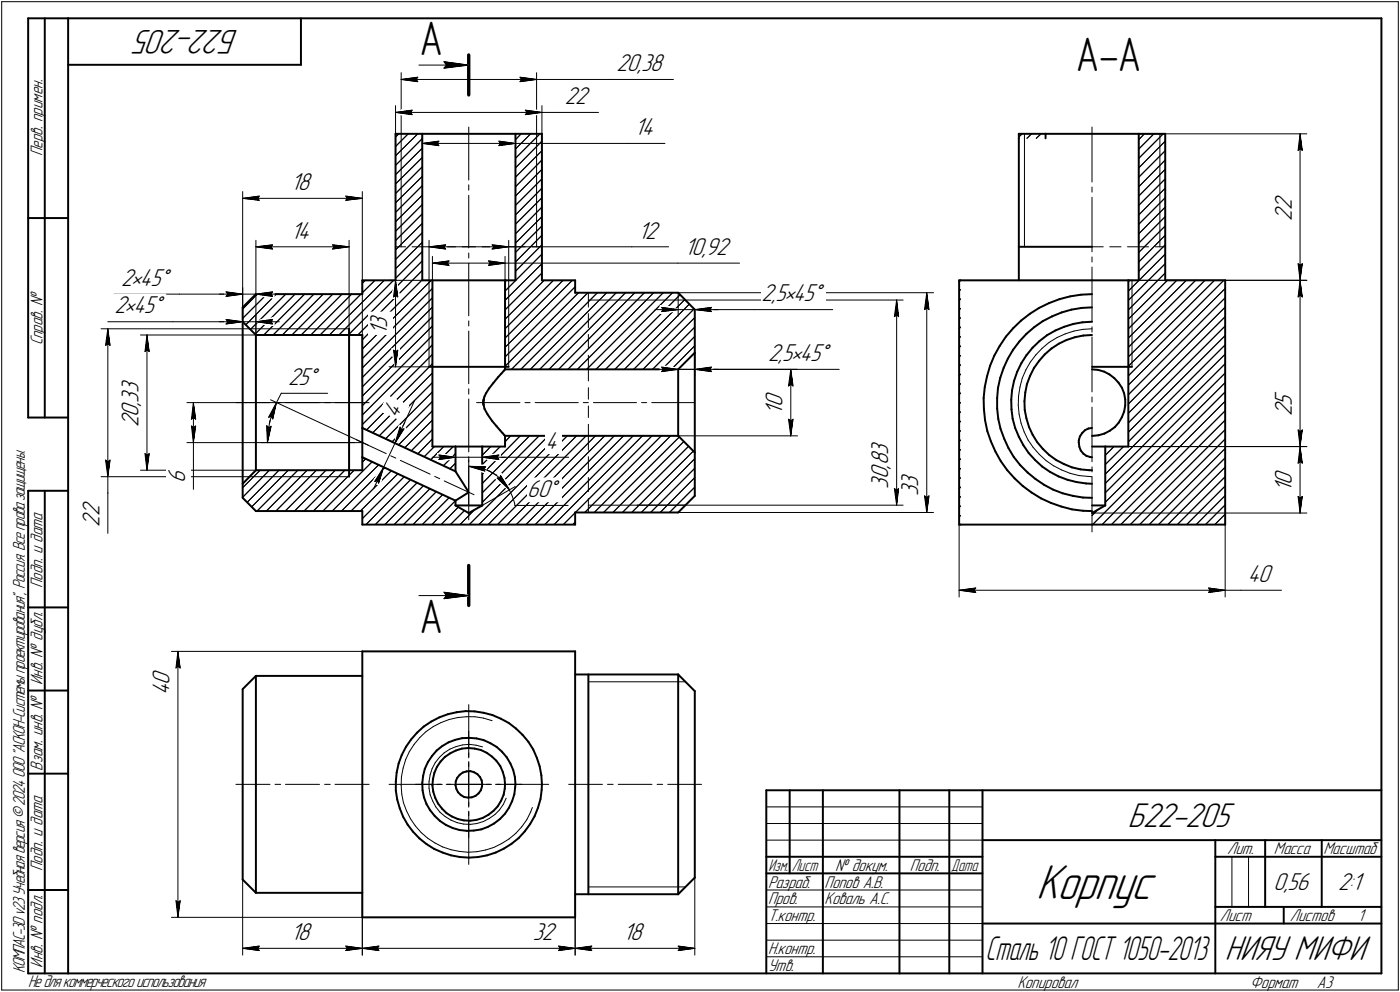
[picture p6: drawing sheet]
<svg xmlns="http://www.w3.org/2000/svg" width="421mm" height="298mm" viewBox="0 0 421 298" stroke-linecap="round" stroke-linejoin="round" font-family="sans-serif">
<defs><g id="words">
<text font-size="15.6" x="311.6" y="270.1">Корпус</text>
<g font-size="14.6">
<text x="126.2" y="16.5">А</text>
<text x="323.5" y="21.5">А-А</text>
<text x="126.2" y="190.2">А</text>
</g>
<g font-size="10.9">
<text x="71.8" y="9" transform="rotate(-180 71.8 9)">Б22-205</text>
<text x="339.2" y="248.5">Б22-205</text>
<text x="368.4" y="288.5">НИЯУ МИФИ</text>
</g>
<text font-size="10.7" x="296.3" y="288.5">Сталь 10 ГОСТ 1050-2013</text>
<g font-size="7.8">
<text x="185.4" y="21.3">20,38</text>
<text x="169.8" y="31.2">22</text>
<text x="190.9" y="40.6">14</text>
<text x="87.4" y="57">18</text>
<text x="388.5" y="63.1" transform="rotate(-90 388.5 63.1)">2</text>
<text x="87.4" y="71.7">14</text>
<text x="192" y="71.7">12</text>
<text x="388.5" y="66.3" transform="rotate(-90 388.5 66.3)">2</text>
<text x="205.9" y="76.5">10,92</text>
<text x="36.4" y="85.8">2•45°</text>
<text x="34.4" y="94.1">2•45°</text>
<text x="229" y="90.4">2,5•45°</text>
<text x="116.5" y="100.6" transform="rotate(-90 116.5 100.6)">1</text>
<text x="116.5" y="98.4" transform="rotate(-90 116.5 98.4)">3</text>
<text x="231" y="108.4">2,5•45°</text>
<text x="41.7" y="118.2" transform="rotate(-90 41.7 118.2)">3</text>
<text x="86.6" y="115.6">25°</text>
<text x="41.7" y="125.2" transform="rotate(-90 41.7 125.2)">0</text>
<text x="41.7" y="122.1" transform="rotate(-90 41.7 122.1)">,</text>
<text x="41.7" y="121" transform="rotate(-90 41.7 121)">3</text>
<text x="119.4" y="125.8" transform="rotate(-65 119.4 125.8)">4</text>
<text x="235.3" y="124.6" transform="rotate(-90 235.3 124.6)">1</text>
<text x="235.3" y="122.4" transform="rotate(-90 235.3 122.4)">0</text>
<text x="388.5" y="125.1" transform="rotate(-90 388.5 125.1)">2</text>
<text x="388.5" y="121.9" transform="rotate(-90 388.5 121.9)">5</text>
<text x="41.7" y="128.4" transform="rotate(-90 41.7 128.4)">2</text>
<text x="164" y="134.9">4</text>
<text x="267.1" y="136.7" transform="rotate(-90 267.1 136.7)">3</text>
<text x="267.1" y="140.9" transform="rotate(-90 267.1 140.9)">,</text>
<text x="267.1" y="139.8" transform="rotate(-90 267.1 139.8)">8</text>
<text x="55.7" y="145" transform="rotate(-90 55.7 145)">6</text>
<text x="158.5" y="149.3">60°</text>
<text x="267.1" y="146.8" transform="rotate(-90 267.1 146.8)">3</text>
<text x="267.1" y="144.1" transform="rotate(-90 267.1 144.1)">0</text>
<text x="276.2" y="149" transform="rotate(-90 276.2 149)">3</text>
<text x="276.2" y="146.2" transform="rotate(-90 276.2 146.2)">3</text>
<text x="388.5" y="147.8" transform="rotate(-90 388.5 147.8)">1</text>
<text x="388.5" y="145.6" transform="rotate(-90 388.5 145.6)">0</text>
<text x="29.9" y="155.1" transform="rotate(-90 29.9 155.1)">2</text>
<text x="29.9" y="158.3" transform="rotate(-90 29.9 158.3)">2</text>
<text x="375.2" y="174.8">40</text>
<text x="51" y="208.9" transform="rotate(-90 51 208.9)">4</text>
<text x="51" y="205.7" transform="rotate(-90 51 205.7)">0</text>
<text x="383" y="267.5">0,56</text>
<text x="402.4" y="267.5">2:1</text>
<text x="87.4" y="282.5">18</text>
<text x="160.2" y="282.5">32</text>
<text x="187.4" y="282.5">18</text>
</g>
<g font-size="5.4">
<text x="12.8" y="46.9" transform="rotate(-90 12.8 46.9)">Перв. примен.</text>
<text x="12.8" y="103.8" transform="rotate(-90 12.8 103.8)">Справ. №</text>
<text x="12.8" y="176.7" transform="rotate(-90 12.8 176.7)">Подп. и дата</text>
<text x="12.8" y="205.8" transform="rotate(-90 12.8 205.8)">Инв. № дубл.</text>
<text x="12.8" y="231.6" transform="rotate(-90 12.8 231.6)">Взам. инв. №</text>
<text x="369.1" y="256.8">Лит.</text>
<text x="383.1" y="256.8">Масса</text>
<text x="398" y="256.8">Масштаб</text>
<text x="12.8" y="261.7" transform="rotate(-90 12.8 261.7)">Подп. и дата</text>
<text x="251.2" y="261.8">№ докум.</text>
<text x="273.6" y="261.8">Подп.</text>
<text x="231" y="266.8">Разраб.</text>
<text x="248" y="266.8">Попов А.В.</text>
<text x="231" y="271.8">Пров.</text>
<text x="248" y="271.8">Коваль А.С.</text>
<text x="231" y="276.8">Т.контр.</text>
<text x="366.9" y="276.8">Лист</text>
<text x="387.9" y="276.8">Листов</text>
<text x="408.4" y="276.8">1</text>
<text x="231" y="286.8">Н.контр.</text>
<text x="7.5" y="292.5" transform="rotate(-90 7.5 292.5)">КОМПАС-3Dv23Учебнаяверсия©2024ООО&quot;АСКОН-Системыпроектирования&quot;, Россия. Всеправазащищены.</text>
<text x="12.8" y="290.8" transform="rotate(-90 12.8 290.8)">Инв. № подл.</text>
<text x="231" y="291.8">Утв.</text>
<text x="8.5" y="296.7">Недлякоммерческогоиспользования</text>
<text x="306" y="296.8">Копировал</text>
<text x="376" y="296.8">Формат</text>
<text x="396" y="296.8">A3</text>
</g>
<g font-size="5.3">
<text x="231.1" y="261.8">Изм.</text>
<text x="238.1" y="261.8">Лист</text>
<text x="286.1" y="261.8">Дата</text>
</g>
</g></defs>
<g fill="none" stroke="#000" stroke-width=".3">
<path d="M.5 .5v297zM.5 .5h420zM126 19.6h15zM133.5 18.5l.8 1.1zM133.5 18.5l7.5 1.1zM134.3 19.6l-.8 .9zM420.5 .5v297zM119 31.7v8.5zM119 33.8l5-.7zM119 33.8l5 .7zM119 33.8h44zM120.6 21.8v18.4z"/>
<path d="M120.6 23.9l5-.7zM120.6 23.9l5 .7zM120.6 23.9h40.8zM123.5 33.8l.5 .7zM124 33.1l-.5 .7zM125.1 23.9l.5 .7zM125.6 23.2l-.5 .7zM133.5 20.5l7.5-.9zM141 38.2v15.9zM156.4 24.6l5-.7zM156.4 23.2l.5 .7zM156.4 23.2l5 .7z"/>
<path d="M156.9 23.9l-.5 .7zM158 34.5l5-.7zM158 33.1l.5 .7zM158 33.1l5 .7zM158.5 33.8l-.5 .7zM161.4 21.8v18.4zM161.4 23.9h22zM163 33.8h4.8zM163 31.7v8.5zM167.8 33.8h12.2zM183.4 23.9h19.1zM328.4 38.2v16.5z"/>
<path d="M73 57.6v39.1zM73 59.6l5-.7zM73 59.6l5 .6zM73 59.6h36zM77.5 59.6l.5 .6zM78 58.9l-.5 .7zM104 58.9l.5 .7zM104 58.9l5 .7zM104.5 59.6l-.5 .6zM109 57.6v57zM119 58.2l8-8.1zM119 55.3l8-8z"/>
<path d="M119 52.5l8-8zM119 49.7l8-8zM119 46.8l6.6-6.6zM119 44l3.8-3.8zM119 41.1l1-.9zM120.6 40.2v34zM127 40.2v4.9zM127 43.1l5-.7zM127 43.1l5 .7zM127 43.1h28zM131.5 43.1l.5 .7zM132 42.4l-.5 .7z"/>
<path d="M141 58.7v15.8zM141 55.5v1.6zM150 43.8l5-.7zM150 42.4l.5 .7zM150 42.4l5 .7zM150.5 43.1l-.5 .7zM155 47.6l7.4-7.4zM155 44.8l4.6-4.6zM155 43.1h33.9zM155 40.2v4.9zM156.7 40.2l-1.7 1.8zM161.4 40.2v34z"/>
<path d="M163 56.6l-8 8zM163 53.8l-8 7.9zM163 50.9l-8 8zM163 48.1l-8 8zM163 45.3l-8 8zM163 42.4l-8 8.1zM188.9 43.1h11.1zM306.4 41.1l1-.9zM308.1 40.2v1.4zM308.1 41.6v32.6zM308.9 41.6l1.3-1.4zM311.7 41.6l1.4-1.4z"/>
<path d="M328.4 59.3v16.4zM328.4 56.2v1.5zM342.5 53.3l7.9-8zM342.5 47.6l7.3-7.4zM342.5 44.8l4.5-4.6zM342.5 40.2h50.5zM344.2 40.2l-1.7 1.8zM348.8 40.2v34zM350.4 56.6l-7.9 8zM350.4 50.9l-7.9 8zM350.4 48.1l-7.9 8zM350.4 42.4l-7.9 8.1z"/>
<path d="M390.4 45.2l.6-.5zM391 40.2l.7 5zM391 44.7l.7 .5zM391 40.2l-.6 5zM391 40.2v44zM77 72.2v28.5zM77 74.2l5-.6zM77 74.2l5 .6zM77 74.2h28zM81.5 74.2l.5 .6zM82 73.6l-.5 .6zM100 74.8l5-.6z"/>
<path d="M100 73.6l.5 .6zM100 73.6l5 .6zM100.5 74.2l-.5 .6zM104 60.2l5-.6zM105 72.2v28.5zM119 78l8-8.1zM119 75.1l8-8zM119 72.3l8-8zM119 69.5l8-8zM119 66.6l8-7.9zM119 63.8l8-8zM119 61l8-8z"/>
<path d="M119 74.2h3zM124 74.2h3zM127 74.2h4zM129 72.2v12zM129 74.2l5-.6zM129 74.2l5 .6zM129 74.2h24zM130 77v7.2zM130 79.1l5-.7zM130 79.1l5 .7zM130 79.1h21.9zM133 74.2h4z"/>
<path d="M133.5 74.2l.5 .6zM134 73.6l-.5 .6zM134.5 79.1l.5 .7zM135 78.4l-.5 .7zM139 74.2h4zM141 79.1v15.8zM141 76v1.6zM145 74.2h4zM146.9 79.8l5-.7zM146.9 78.4l.5 .7zM146.9 78.4l5 .7zM147.4 79.1l-.5 .7z"/>
<path d="M148 74.8l5-.6zM148 73.6l.5 .6zM148 73.6l5 .6zM148.5 74.2l-.5 .6zM151 74.2h4zM151.9 77v7.2zM151.9 79.1h52zM153 72.2v12zM153 74.2h37zM155 75.9l8-8zM155 73.1l8-8zM155 67.4l8-8z"/>
<path d="M155 74.2h3zM160 74.2h3zM163 76.4l-11.1 11.1zM163 70.7l-8 8zM163 62.2l-8 8.1zM190 74.2h11.1zM203.9 79.1h18.5zM328.4 74.2h3.4zM328.4 77.2v1.5zM333.8 74.2h3.3zM339.1 74.2h3.4zM342.5 74.2h2.9z"/>
<path d="M342.5 75.9l7.9-8zM342.5 73.1l7.9-8zM342.5 67.4l7.9-8zM342.5 61.7l7.9-7.9zM347.5 74.2h2.9zM350.4 70.7l-7.9 8zM350.4 62.2l-7.9 8.1zM390.4 79.2l.6 5zM390.4 79.2l.6 .5zM391 79.7l.7-.5zM391.7 79.2l-.7 5zM30.4 98.8h44.7z"/>
<path d="M32.4 96.7h19.6zM32.4 98.8l.7 5zM32.4 98.8l-.7 5zM32.4 98.8v44.5zM34.4 88.4h19.6zM52 96.7h21zM54 88.4h19zM66 88.4h7zM66 96.7h7zM68 87.7l5 .7zM68 87.7l.5 .7zM68 89.1l5-.7z"/>
<path d="M68 96l5 .7zM68 96l.5 .7zM68 97.4l5-.7zM68.5 88.4l-.5 .7zM68.5 96.7l-.5 .7zM73 95.7l7.3-7.3zM73 86.4v6zM73 88.4h4zM73 96.7h4zM75.1 98.8h29.9zM75.4 99l10.5-10.6zM77 94.7v6z"/>
<path d="M77 88.4l5 .7zM77 88.4l5-.7zM77 88.4h7zM77 96.7l5 .7zM77 96.7l5-.7zM77 96.7h7zM77.4 88.4l-4.4 4.5zM81.5 88.4l.5 .7zM81.5 96.7l.5 .7zM82 87.7l-.5 .7zM82 96l-.5 .7zM83.1 88.4l-9.2 9.2z"/>
<path d="M97.2 88.4l-12.3 12.3zM100.1 88.4l-12.3 12.3zM109 88l3.8-3.8zM109 85.1l.9-.9zM117 84.2h12zM118.4 89.2l.6-.5zM119 83.7l8-8.1zM119 80.8l8-8zM119 84.2l.6 5zM119 88.7l.6 .5zM119 84.2l-.6 5zM119 84.2v26z"/>
<path d="M129 84.2v26zM130 92.3l-21 21.2zM141 99.5v15.8zM141 96.4v1.6zM151.9 95.9l11.8-11.7zM151.9 90.3l11.1-11.1zM151.9 84.7l.4-.5zM153 84.2v26zM155 81.5l8-7.9zM163 82l-11.1 11.1zM166.5 84.2l-14.6 14.6zM176.8 88l-23 23z"/>
<path d="M177 88v4.3zM177 94.2v4.3zM177 90.2h29.2zM182.5 88l-23 23zM190.9 88l-22.9 23zM196.6 88l-22.9 23zM197 93h7zM199 92.4l5 .6zM199 92.4l.5 .6zM199 93.6l5-.6zM199.5 93l-.5 .6zM204 88v7z"/>
<path d="M204 88h76.8zM204 93h5zM206.2 90.2h65.4zM207.3 91.4l-19.5 19.6zM209 93h18zM209 93l5 .6zM209 93l5-.6zM209 93h7zM213.5 93l.5 .6zM214 92.4l-.5 .6zM227 93h23.4zM269 95.2l.7-.5z"/>
<path d="M269.7 90.2l.6 5zM269.7 94.7l.6 .5zM269.7 90.2l-.7 5zM269.7 90.2v61.6zM278 93l.7-.5zM278.7 88l.7 5zM278.7 92.5l.7 .5zM278.7 88l-.7 5zM278.7 88v66zM288.5 95.9l.4-.4zM288.5 93.1l.4-.4zM288.5 87.5l.4-.5z"/>
<path d="M288.5 84.7l.4-.5zM288.9 98.3l-.4 .5zM288.9 89.8l-.4 .5zM323 99.5l2.7-.5zM325.7 99l2.7-.2zM328.4 98.2v1.6zM328.4 80.3v16.4zM339.3 95.9l11.8-11.7zM339.3 90.3l11.1-11.1zM339.3 87.5l11.1-11.1zM339.3 84.2h53.7zM339.8 84.2l-.5 .5z"/>
<path d="M340.4 84.2v26zM342.5 81.5l7.9-7.9zM342.5 84.2h50.5zM350.4 82l-11.1 11.1zM353.9 84.2l-14.6 14.6zM362.4 84.2l-23.1 23.1zM368 84.2l-28.7 28.7zM368.5 98l-29.2 29.1zM368.5 92.3l-29.2 29.1zM390.4 89.2l.6-.5zM391 84.2l.7 5zM391 88.7l.7 .5z"/>
<path d="M391 84.2l-.6 5zM391 84.2v50zM31.7 103.8l.7-.5zM32.4 103.3l.7 .5zM42.2 100.7h34.8zM43.6 105.7l.6-.5zM44.2 100.7l.7 5zM44.2 105.2l.7 .5zM44.2 100.7l-.6 5zM44.2 100.7v40.6zM76.7 100.4l12-12zM79.3 100.7l12.3-12.3z"/>
<path d="M82.1 100.7l12.3-12.3zM84.6 118.2l-1.5 2.8zM84.6 118.2h.1M84.7 118.2h13.9zM90.6 100.7l12.3-12.3zM93.5 100.7l12.2-12.3zM96.3 100.7l12.2-12.3zM99.1 100.7l16.5-16.5zM101.9 100.7l16.5-16.5zM104.7 100.7l22.3-22.3zM107.6 100.7l19.4-19.4zM109 119l21-21z"/>
<path d="M109 116.2l21-21zM109 110.6l21-21.1zM109 107.8l21-21.1zM109 104.9l20.7-20.7zM109 102.1l18-18zM117 110.2h12zM118.4 105.2l.6 5zM118.4 105.2l.6 .5zM119 105.7l.6-.5zM119.6 105.2l-.6 5zM130 109.3l-19.8 19.9zM141 119.9v15.9z"/>
<path d="M141 116.8v1.6zM151.9 110.1l22.1-22.1zM151.9 107.3l21.1-21.1zM151.9 104.4l20.2-20.2zM151.9 101.6l17.4-17.4zM156.6 111l23.1-23zM162.3 111l23-23zM165.1 111l23-23zM170.8 111l23-23zM176.4 111l23.1-23zM177 116.5v3.5zM177 111v3.5z"/>
<path d="M177 100.5v4.2zM177 106.8v4.2zM179.2 111l23.1-23zM182.1 111l22.5-22.4zM184.9 111l21.1-21zM190.6 111l18.2-18.2zM193.4 111l15.6-15.6zM196.3 111l12.7-12.7zM197 111h7zM199 110.3l5 .7zM199 110.3l.5 .7zM199 111.7l5-.7z"/>
<path d="M199.1 111l9.9-9.9zM199.5 111l-.5 .7zM204 111h35.9zM204 111h5zM209 103.9l-7.1 7.1zM209 111h20zM209 106v7zM209 111l5 .7zM209 111l5-.7zM209 111h7zM213.5 111l.5 .7zM214 110.3l-.5 .7z"/>
<path d="M229 111h23.4zM237.2 116l.6-.5zM237.8 111l.7 5zM237.8 115.5l.7 .5zM237.8 111l-.6 5zM237.8 111v20zM288.5 115.7l.4-.4zM288.5 110.1l.4-.5zM288.5 107.3l.4-.5zM288.5 101.6l.4-.4zM288.9 118.1l-.4 .5zM288.9 112.4l-.4 .5z"/>
<path d="M288.9 104l-.4 .5zM306.3 119l-.1 2.8zM306.7 116.3l-.4 2.7zM307.4 113.7l-.7 2.6zM308.5 111.2l-1.1 2.5zM309.9 108.8l-1.4 2.4zM311.6 106.6l-1.7 2.2zM313.4 104.6l2.2-1.7zM313.4 104.6l-1.8 2zM315.6 102.9l2.3-1.5zM317.9 101.4l2.5-1.1zM320.4 100.3l2.6-.8z"/>
<path d="M328.4 119.3v1.5zM328.4 101.3v16.5zM339.3 118.6l29.2-29.1zM339.3 115.7l29.2-29zM339.3 110.1l26-25.9zM339.3 104.4l20.3-20.2zM339.3 101.6l17.5-17.4zM368.5 117.8l-39.9 39.8zM368.5 106.4l-36.1 36.1zM368.5 103.6l-29.2 29.2zM31.7 138.3l.7 5zM31.7 138.3l.7 .5z"/>
<path d="M32.4 138.8l.7-.5zM33.1 138.3l-.7 5zM43.6 136.3l.6 5zM43.6 136.3l.6 .5zM44.2 136.8l.7-.5zM44.9 136.3l-.7 5zM56.2 121h52.8zM56.2 133h52.8zM57.6 126l.6-.5zM57.6 128l.6 5zM57.6 128l.6 .5zM58.2 133v5.1z"/>
<path d="M58.2 138.1v9zM58.2 121l.6 5zM58.2 125.5l.6 .5zM58.2 121l-.6 5zM58.2 128.5l.6-.5zM58.2 121v12zM58.8 128l-.6 5zM71 121h10.2zM78.5 133h28.2zM80.2 127.9l.2 5.1zM80.2 127.9l.7 .6zM80.6 129.9l-.2 3.1z"/>
<path d="M80.8 125.4l.7-.3zM80.9 128.5l.6-.4zM81.1 126.8l-.5 3.1zM81.4 120.1l29.3 13.7zM81.5 128.1l-1.1 4.9zM81.5 125.1l.5 .8zM82 123.9l-.9 2.9zM82.7 121h1.7zM83.1 121l-1.1 2.9zM83.1 121l-1.1 4.9zM83.1 121l-2.3 4.4zM85.9 121h10.2z"/>
<path d="M97.6 121h1.7zM100.8 121h10.2zM107.2 132.2l9 4.1zM109 138.9l1-1zM109 127.6l21-21.1zM109 124.7l21-21.1zM109 121.9l21-21.1zM109 128.6l11.6 5.4zM109 137.4l8.2 3.8zM112.1 130l17.9-17.9zM114 131l16-16zM116 131.8l14-14z"/>
<path d="M117.5 137l1.5 .7zM117.9 132.8l12.1-12.2zM118.8 133.2l-3.4 7.2zM120.3 128.4l.3 .7zM120.3 128.4l-1.5 4.8zM120.4 138.3l9 4.2zM120.6 129.1l.9-.2zM120.9 128.7l-2.1 4.5zM121.5 128.9l-2.7 4.3zM121.8 134.5l8.2-8.3zM121.8 126.8l-3 6.4zM123.7 135.5l6.3-6.4z"/>
<path d="M124.6 120.5l-3.7 8.2zM127.6 137.2l3-3zM130 137.4h7zM130 131.9l-4.4 4.5zM130 123.4l-10.1 10.3zM131.4 139l4.9-4.8zM132 136.7l5 .7zM132 136.7l.5 .7zM132 138.1l5-.7zM132.5 137.4l-.5 .7zM133.3 140l3.7-3.7zM133.4 134.2l-3.9 4z"/>
<path d="M137 134.2v5.2zM137 137.4h8zM141 137.2v1.7zM141 138.2v13.7zM143.3 121h13.1zM145 139.6l5.5-5.4zM145 137.4h17.1zM145 134.2v5.2zM145 137.4l5 .7zM145 137.4l5-.7zM145 137.4h7zM147.6 134.2l-2.6 2.6z"/>
<path d="M149.5 137.4l.5 .7zM150 136.7l-.5 .7zM153.6 131l-1.7 1.8zM156.5 131l-11.5 11.5zM157.9 121h1.5zM159.3 131l-14.3 14.3zM161 121h12.9zM162.1 137.4h8.9zM164.9 131l-19.9 20zM167.7 131l-26.6 26.6zM170.6 131l-26.6 26.6zM173.4 131l-26.6 26.6z"/>
<path d="M175.4 121h1.6zM177 127.5v3.5zM177 122v3.5zM177 131v4.3zM177 137.2v4.3zM178.5 121h12.9zM179.1 131l-26.6 26.6zM181.9 131l-26.6 26.6zM184.7 131l-26.5 26.6zM187.5 131l-26.5 26.6zM190.4 131l-26.6 26.6zM193 121h1.5z"/>
<path d="M193.2 131l-26.6 26.6zM196 121h13zM201.7 131l-23 23zM204 131h35.9zM209 137.8l-16.1 16.2zM237.2 126l.6 5zM237.2 126l.6 .5zM237.8 126.5l.7-.5zM238.5 126l-.7 5zM288.5 138.3l.4-.4zM288.5 135.6l.4-.5zM288.5 129.9l.4-.4z"/>
<path d="M288.5 124.2l.4-.4zM288.5 121.4l.4-.4zM288.9 132.2l-.4 .6zM288.9 126.6l-.4 .5zM306.2 121.8l.3 2.7zM306.5 124.5l.6 2.7zM307.1 127.2l.9 2.6zM308 129.8l1.2 2.4zM309.2 132.2l1.5 2.3zM310.7 134.5l1.9 2.1zM312.6 136.6l2 1.8zM314.6 138.4l2.2 1.6z"/>
<path d="M316.8 140l2.5 1.2zM328.4 122.3v16.5zM332.4 139.6l5.5-5.4zM332.4 136.8l2.6-2.6zM332.4 134.2h60.6zM339.3 129.9l29.2-29.1zM339.3 124.2l29.2-29zM339.3 134.2h53.7zM368.5 137.6l-20.1 20zM368.5 123.4l-34.2 34.2zM368.5 120.6l-37 37zM390.4 129.2l.6 5z"/>
<path d="M390.4 129.2l.6 .5zM390.4 139.2l.6-.5zM391 129.7l.7-.5zM391 134.2l.7 5zM391 138.7l.7 .5zM391 134.2l-.6 5zM391 134.2v20zM391.7 129.2l-.7 5zM30.4 143.3h44.7zM32.4 143.3v5zM32.4 148.1v12.2zM42.2 141.3h34.8z"/>
<path d="M73 146.6l5.2-5.3zM75.1 143.3h29.9zM75.7 152.3l11-11zM77.3 153.6l12.3-12.3zM80.1 153.6l12.3-12.3zM81 141.3l-8 8.1zM83.9 141.3l-9.6 9.7zM85.8 153.6l12.2-12.3zM88.6 153.6l12.2-12.3zM91.4 153.6l12.3-12.3zM94.2 153.6l12.3-12.3zM95.2 141.3l-12.2 12.3z"/>
<path d="M97.1 153.6l14.8-14.8zM99.9 153.6l14-13.9zM102.7 153.6l13-13.1zM105.6 153.6l12.1-12.1zM108.4 153.6l11.2-11.2zM109 155.9l12.6-12.6zM112.7 144.7l.8-.3zM112.9 157.6l12.5-12.5zM113.5 144.4l.4 .8zM115.4 140.4l-2.7 4.3zM115.4 140.4l-1.5 4.8zM115.4 140.4l-3 6.3z"/>
<path d="M118.5 157.6l10.8-10.7zM121.3 157.6l9.9-9.9zM123.4 144.2l-13.3 13.4zM127 157.6l8-8zM127.3 146l-11.6 11.6zM130.7 143.2l1.5 .6zM133.1 148.7l-8.9 8.9zM133.6 144.5l9 4.2zM135.3 140.9l1.7-1.7zM135.5 157.6l4.2-4.2zM137 150.5l-7.1 7.1zM137.8 152.4l-5.1 5.2z"/>
<path d="M141 140.4v15.8zM141 140.1l2.2 .2zM141 140.1l5 .2zM141 140.1l4.8 1.5zM142.7 153.2l-4.4 4.4zM143.2 140.3l2.1 .5zM145 148.1l17.1-17.1zM145 151.9l9.9-5.7zM145.3 140.8l2 .8zM145.5 140.9l.3 .7zM146 140.3l-.5 .6zM147.3 141.6l1.9 1.1z"/>
<path d="M149.2 142.7l1.7 1.5zM149.5 143.7l3.7 3.5zM149.5 143.7h.8zM149.6 157.6l26.7-26.6zM150.5 142.9l-.2 .8zM150.5 142.9l2.7 4.3zM150.9 144.2l1.4 1.6zM152.3 145.8l.9 1.4zM153.2 147.2l.9 2zM154.1 149.2l.7 2zM154.8 151.2l.1 .7zM154.9 151.9h1.6z"/>
<path d="M156.5 151.9h14.4zM169.4 157.6l3.6-3.5zM173 156.9l-.7 .7zM173.1 154l23-23zM175.9 154l23-23zM177 143.5v4.2zM177 149.8v4.2zM177 151.8h29.2zM181.5 154l22.8-22.7zM184.3 154l21.4-21.3zM187.2 154l19.9-19.9zM190 154l18.5-18.4z"/>
<path d="M191.6 151.8h80zM195.7 154l13.3-13.3zM201.3 154l7.7-7.6zM204 154h76.8zM209 143.5l-10.5 10.5zM269 146.8l.7 5zM269 146.8l.7 .5zM269.7 147.3l.6-.5zM270.3 146.8l-.6 5zM278 149l.7 5zM278 149l.7 .5zM278.7 149.5l.7-.5z"/>
<path d="M279.4 149l-.7 5zM288.5 155.4l.4-.5zM288.5 152.5l.4-.4zM288.5 149.7l.4-.4zM288.5 144l.4-.4zM288.5 141.2l.4-.4zM288.5 157.6v21.8zM288.9 146.4l-.4 .5zM319.3 141.2l2.5 1zM321.8 142.2l2.7 .7zM324.5 142.9l2.7 .3zM327.2 143.2l1.2 .1z"/>
<path d="M328.4 143.3v16.6zM328.4 140.3v1.5zM328.4 154.9l1.8-1.7zM328.4 154.2h64.6zM332.4 151l36.1-36zM332.4 148.1l36.1-36zM332.4 145.3l36.1-36zM337.1 157.6l31.4-31.4zM339.9 157.6l28.6-28.5zM342.7 157.6l25.8-25.7zM345.6 157.6l22.9-22.8zM351.2 157.6l17.3-17.2z"/>
<path d="M356.9 157.6l11.6-11.6zM362.5 157.6l6-5.9zM365.3 157.6l3.2-3.1zM368.2 157.6l.3-.2zM368.5 148.9l-8.8 8.7zM368.5 143.3l-14.4 14.3zM368.5 157.6v21.8zM390.4 149.2l.6 5zM390.4 149.2l.6 .5zM391 149.7l.7-.5zM391.7 149.2l-.7 5zM126 179h15z"/>
<path d="M133.5 179.9l7.5-.9zM133.5 178l.8 1zM133.5 178l7.5 1zM134.3 179l-.8 .9zM288.5 177.4l5-.7zM288.5 177.4l5 .7zM288.5 177.4h80zM292.9 177.4l.6 .7zM293.5 176.7l-.6 .7zM363.5 178.1l5-.7zM363.5 176.7l.4 .7zM363.5 176.7l5 .7z"/>
<path d="M363.9 177.4l-.4 .7zM368.5 177.4h4.7zM373.2 177.4h12.2zM51.6 195.7h57.4zM53.5 195.7l.7 5zM53.5 195.7l-.6 5zM53.5 195.7v80zM52.9 200.7l.6-.5zM53.5 200.2l.7 .5zM128.1 219.9l2.2-1.5zM130.3 218.4l2.3-1.2zM132.6 217.2l2.4-1z"/>
<path d="M135 216.2l2.6-.6zM137.6 215.6l2.6-.2zM140.2 215.4h2.6zM141 211.8v12.9zM141 219.7v7.7zM142.8 215.4l2.7 .4zM145.5 215.8l2.5 .8zM177 204.9h27zM204 204.9h2.2zM71 235.7h10.2zM82.7 235.7h1.7zM85.9 235.7h10.2z"/>
<path d="M97.6 235.7h1.7zM100.8 235.7h10.2zM117 235.7h13zM120.6 236l.2 2.6zM120.7 233.4l-.1 2.6zM120.8 238.6l.5 2.6zM121.2 230.8l-.5 2.6zM122 228.3l-.8 2.5zM123.1 225.9l-1.1 2.4zM124.5 223.7l-1.4 2.2zM125 235.7h7.7zM126.2 221.7l1.9-1.8z"/>
<path d="M126.2 221.7l-1.7 2zM129 234.9v2zM129 236.9l.4 1.9zM129.4 232.8l-.4 2.1zM129.4 238.8l.7 1.9zM130 231l-.6 1.8zM130.9 229.2l-.9 1.8zM131.5 235.7h1.5zM132.2 227.6l1.4-1.4zM132.2 227.6l-1.3 1.6zM133.6 226.2l1.7-1.1zM134.2 235.7h1.4z"/>
<path d="M134.5 235.7h6.5zM135.3 225.1l1.9-.7zM137.2 224.4l1.9-.5zM137.2 235.7h3.8zM139.1 223.9l2-.2zM141 235.7h6.5zM141 235.7v6.5zM141 226.2v1.6zM141 229.2v6.5zM141 235.7h3.9zM141 235.7v3.8zM141 228.9v1.5z"/>
<path d="M141 231.9v3.8zM141.1 223.7l2.1 .2zM143.2 223.9l1.9 .6zM146.3 235.7h1.5zM149 235.7h1.5zM149.4 235.7h7.6zM152 235.7h13zM152.2 239.9l-.8 1.8zM171 235.7h10.2zM182.7 235.7h1.7zM185.9 235.7h10.2zM197.6 235.7h1.7z"/>
<path d="M200.8 235.7h10.2zM121.3 241.2l1 2.5zM122.3 243.7l1.1 2.3zM123.4 246l1.5 2.2zM124.9 248.2l1.8 2zM126.7 250.2l1.9 1.7zM128.6 251.9l2.2 1.4zM130.1 240.7l1 1.8zM130.8 253.3l2.3 1.2zM131.1 242.5l1.2 1.6zM132.3 244.1l1.6 1.3zM133.1 254.5l2.5 .9z"/>
<path d="M133.9 245.4l1.7 1.1zM135.6 255.4l2.6 .5zM135.6 246.5l1.9 .7zM137.5 247.2l1.9 .4zM138.2 255.9l2.6 .2zM139.4 247.6l2.1 .1zM140.8 256.1l2.6-.2zM141 246.7v13.1zM141 243.8v1.4zM141 244v7.7zM141 241v1.6zM141.5 247.7l1.9-.2z"/>
<path d="M143.4 255.9l2.6-.5zM143.4 247.5l2-.6zM145.4 246.9l1.8-.9zM146 255.4l2.5-.7zM147.2 246l1.6-1.2zM148.5 254.7l2.4-1.2zM148.8 244.8l1.4-1.4zM150.9 253.5l2.2-1.4zM151.4 241.7l-1.2 1.7zM153.1 252.1l2-1.7zM156.9 248.5l-1.8 1.9zM158.4 246.4l-1.5 2.1z"/>
<path d="M159.6 244l-1.2 2.4zM160.1 242.7l-.5 1.3zM230.5 247.5h65zM230.5 252.5h65zM230.5 242.5h65zM370.5 257.5v15zM375.5 257.5v15zM51.6 275.7h57.4zM52.9 270.7l.6 5zM52.9 270.7l.6 .5zM53.5 271.2l.7-.5zM54.2 270.7l-.7 5z"/>
<path d="M73 264.3v22.7zM109 275.7v11.3zM109 268.3v18.7zM173 275.7v11.3zM173 268.7v18.3zM177 266.5h27zM204 266.5h2.2zM209 263.7v23.3zM230.5 267.5h65zM230.5 272.5h65zM230.5 277.5h65zM.5 297.5h420z"/>
<path d="M73 285l5-.7zM73 285l5 .7zM73 285h36zM77.5 285l.5 .7zM78 284.3l-.5 .7zM104 285.7l5-.7zM104 284.3l.5 .7zM104 284.3l5 .7zM104.5 285l-.5 .7zM109 285l5-.7zM109 285l5 .7zM109 285h64z"/>
<path d="M113.5 285l.5 .7zM114 284.3l-.5 .7zM168 285.7l5-.7zM168 284.3l.5 .7zM168 284.3l5 .7zM168.5 285l-.5 .7zM173 285l5-.7zM173 285l5 .7zM173 285h36zM177.5 285l.5 .7zM178 284.3l-.5 .7zM204 285.7l5-.7z"/>
<path d="M204 284.3l.5 .7zM204 284.3l5 .7zM204.5 285l-.5 .7zM230.5 282.5h65zM230.5 287.5h65z"/>
</g>
<g fill="none" stroke="#000" stroke-width=".59">
<path d="M8.5 5.5v120zM8.5 5.5h12zM13.5 5.5v120zM20.5 5.5v287zM20.5 5.5h395zM20.5 19.5h70zM90.5 5.5v14zM415.5 5.5v287zM119 40.2v44zM119 40.2h8zM127 40.2v44zM127 40.2h28z"/>
<path d="M155 40.2h8zM155 40.2v44zM163 40.2v44zM306.4 40.2h8.1zM306.4 40.2v1.4zM306.4 41.6v42.6zM314.5 40.2h28zM314.5 40.2v1.4zM342.5 40.2h7.9zM342.5 40.2v44zM350.4 40.2v44zM8.5 65.5h12z"/>
<path d="M306.4 74.2h22zM73 96.7l4 4zM73 92.4v4.3zM73 96.7v48.7zM77 88.4l-4 4zM77 88.4h32zM105 98.8v1.9zM109 84.2v4.2zM109 84.2h10zM127 84.2h3zM130 84.2v50zM130 84.2h21.9z"/>
<path d="M151.9 84.2h3.1zM151.9 84.2v26.8zM163 84.2h10zM173 88h31zM173 84.2v3.8zM204 88l5 5zM209 93v13zM288.5 84.2v73.4zM288.5 84.2h.4zM288.9 84.2h39.5zM304.7 98.6l2.4-2.2zM304.7 98.6l-2.2 2.6z"/>
<path d="M307.1 96.4l2.6-2.1zM309.7 94.3l2.8-1.8zM311.1 98.3l2.5-1.8zM312.5 92.5l3-1.4zM313.6 96.5l2.8-1.4zM315.5 91.1l3.1-1.2zM316.4 95.1l2.9-1.2zM317.4 99.3l2.6-1.1zM318.6 89.9l3.2-.8zM319.3 93.9l2.9-.9zM320 98.2l2.7-.8zM321.8 89.1l3.3-.5z"/>
<path d="M322.2 93l3.1-.5zM322.7 97.4l2.8-.5zM325.1 88.6l3.3-.2zM325.3 92.5l3.1-.1zM325.5 96.9l2.9-.2zM328.4 84.2h10.9zM339.3 84.2v50zM339.3 84.2h3.2zM350.4 84.2h18.1zM368.5 84.2v73.4zM77 100.7h32zM77 100.7v40.6z"/>
<path d="M105 100.7v40.6zM109 100.7v27.9zM129 110.2h1zM130 110.2h21.9zM145.5 120v.1zM145.5 119.7v.3zM145.7 119.1l-.2 .6zM146.2 118.1l-.5 1zM147.1 116.8l-.9 1.3zM148.3 115.1l-1.2 1.7zM149.8 113.4l-1.5 1.7zM150.8 112.3l-1 1.1z"/>
<path d="M151.5 111.5l-.7 .8zM151.8 111.1l-.3 .4zM151.8 111.1h.1M151.9 111h52.1zM151.9 110.2h1.1zM204 111v20zM209 106l-5 5zM209 106v30zM295.8 119.6l.1 3.3zM296.2 116.3l-.4 3.3zM296.8 113.1l-.6 3.2zM297.8 109.9l-1 3.2z"/>
<path d="M299 106.8l-1.2 3.1zM299.9 119.6v3.2zM300.1 116.6l-.2 3zM300.7 104l-1.7 2.8zM300.8 113.5l-.7 3.1zM301.8 110.6l-1 2.9zM302.5 101.2l-1.8 2.8zM303.1 107.8l-1.3 2.8zM304.4 117.3l-.3 2.8zM304.7 105.1l-1.6 2.7zM305 114.5l-.6 2.8zM305.9 111.8l-.9 2.7z"/>
<path d="M306.6 102.6l-1.9 2.5zM307.2 109.1l-1.3 2.7zM308.4 117.9l-.3 2.7zM308.7 106.8l-1.5 2.3zM308.7 100.3l2.4-2zM308.7 100.3l-2.1 2.3zM308.9 115.4l-.5 2.5zM309.8 112.9l-.9 2.5zM310.6 104.5l2-2zM310.6 104.5l-1.9 2.3zM311 110.6l-1.2 2.3zM312.5 108.5l-1.5 2.1z"/>
<path d="M312.6 102.5l2.3-1.7zM314.2 106.5l2-1.8zM314.2 106.5l-1.7 2zM314.9 100.8l2.5-1.5zM316.2 104.7l2.2-1.4zM318.4 103.3l2.3-1.1zM320.7 102.2l2.6-.9zM323.3 101.3l2.5-.5zM325.8 100.8l2.6-.1zM328.4 111l1.9 .2zM328.4 110.2h10.9zM330.3 111.2l1.8 .5z"/>
<path d="M332.1 111.7l1.6 .8zM333.7 112.5l1.4 1.1zM335.1 113.6l1.3 1.4zM336.4 115l1 1.5zM337.4 116.5l.7 1.7zM338.1 118.2l.3 1.9zM339.3 110.2h1.1zM8.5 125.5h12zM109 137.4l28 13.1zM109 128.6l28 13zM109 137.4v3.9zM109 128.6v8.8z"/>
<path d="M130 134.2h7zM137 134.2v7.4zM137 134.2h8zM145 134.2h6.9zM145 134.2v17.7zM145.4 121.5l.1 .2zM145.4 121.3v.2zM145.4 121.3h.1M145.4 121.1v.1zM145.4 121.1h.1M145.4 121h.1M145.4 120.7v.2z"/>
<path d="M145.4 120.6v.1zM145.4 120.6h.1M145.5 121.8l.2 1.1zM145.5 121.8h.1M145.5 120.3l-.1 .2zM145.5 120.3h.1M145.5 120.2h.1M145.7 122.9l.9 1.6zM146.6 124.5l1.4 2zM148 126.5l1.4 1.6zM149.4 128.1l1 1.2zM150.4 129.3l.7 .8z"/>
<path d="M151.1 130.1l.5 .5zM151.6 130.6l.3 .4zM151.9 131v3.2zM151.9 131h52.1zM204 131l5 5zM209 136v13zM295.9 122.9l.3 3.3zM296.2 126.2l.7 3.3zM296.9 129.5l1.1 3.2zM298 132.7l1.4 3zM299.4 135.7l1.6 2.9zM299.9 122.8l.3 3.1z"/>
<path d="M300.2 125.9l.7 3zM300.9 128.9l1.1 2.9zM301 138.6l1.9 2.7zM302 131.8l1.3 2.8zM303.3 134.6l1.6 2.7zM304.1 120.1l.1 2.9zM304.2 123l.3 2.8zM304.5 125.8l.8 2.8zM304.9 137.3l1.9 2.5zM305.3 128.6l1.1 2.6zM306.4 131.2l1.4 2.6zM306.8 139.8l2.2 2.2z"/>
<path d="M307.8 133.8l1.6 2.3zM308.1 120.6l.1 2.6zM308.2 123.2l.5 2.5zM308.7 125.7l.8 2.6zM309.4 136.1l1.9 2.2zM309.5 128.3l1.1 2.3zM310.6 130.6l1.3 2.2zM311.3 138.3l2.1 1.9zM311.9 132.8l1.7 2.1zM313.6 134.9l2 1.8zM315.6 136.7l2.1 1.6zM317.7 138.3l2.3 1.1z"/>
<path d="M320 139.4l2.4 1.1zM324.4 132.3v.7zM324.4 133l.2 1.3zM324.6 134.3l.4 1.1zM324.8 131.1l-.4 1.2zM325 135.4l.8 .9zM325.5 130.1l-.7 1zM325.8 136.3l.9 .7zM326.3 129.3l1-.5zM326.3 129.3l-.8 .8zM326.7 137l1.1 .3zM327.3 128.8l1.1-.2z"/>
<path d="M327.8 137.3l.6 .1zM328.4 134.2h4zM328.4 131h.2zM328.6 131l1.8-.2zM330.4 130.8l1.7-.5zM332.1 130.3l1.7-.8zM332.4 134.2h6.9zM332.4 134.2v17.7zM333.8 129.5l1.5-1.1zM336.5 127l-1.2 1.4zM337.4 125.4l-.9 1.6zM338.1 123.7l-.7 1.7z"/>
<path d="M338.4 120.1v1.7zM338.4 121.8l-.3 1.9zM8.5 147.5v145zM8.5 147.5h12zM13.5 147.5v145zM73 145.4v4.2zM73 149.6l4 4zM77 141.3l-4 4.1zM77 153.6h32zM77 141.3h32zM105 141.3v2zM109 153.6v4z"/>
<path d="M109 157.6h64zM137 150.5v1.4zM137 151.9l4 2.3zM137 151.9h8zM137 141.6l3.8 6.1zM137 150.5l3.6-2.3zM140.8 147.7l-.2 .5zM141 154.2l4-2.3zM173 154h31zM173 154v3.6zM204 154l5-5zM288.5 157.6h.4z"/>
<path d="M288.9 157.6h39.5zM302.9 141.3l2.2 2.5zM305.1 143.8l2.5 2.2zM307.6 146l2.6 2zM309 142l2.4 1.9zM310.2 148l2.9 1.8zM311.4 143.9l2.6 1.8zM313.1 149.8l3 1.3zM313.4 140.2l2.4 1.6zM314 145.7l2.7 1.5zM315.8 141.8l2.5 1.4zM316.1 151.1l3.1 1.1z"/>
<path d="M316.7 147.2l2.9 1.1zM318.3 143.2l2.8 1zM319.2 152.2l3.2 .9zM319.6 148.3l3.1 .7zM321.1 144.2l2.7 .7zM322.4 140.5l2.6 .6zM322.4 153.1l3.3 .4zM322.7 149l3 .5zM323.8 144.9l2.8 .4zM325 141.1l2.6 .2zM325.7 153.5l2.7 .1zM325.7 149.5l2.7 .1z"/>
<path d="M326.6 145.3l1.8 .1zM327.6 141.3h.8zM328.4 157.6h40.1zM328.4 154.2l4-2.3zM328.4 151.9h4zM8.5 182.5h12zM109 195.7h64zM109 195.7v80zM173 195.7v80zM8.5 207.5h12zM73 207.1v57.2zM77 203.1h32z"/>
<path d="M77 203.1l-4 4zM77 203.1v65.2zM127.4 218.4l2.3-1.6zM129.7 216.8l2.5-1.2zM132.2 215.6l2.5-1zM134.7 214.6l2.6-.6zM137.3 214l2.7-.3zM140 213.7l2.7 .1zM142.7 213.8l2.8 .4zM145.5 214.2l2.6 .7zM148.1 214.9l2.5 1.1zM150.6 216l2.4 1.3z"/>
<path d="M153 217.3l2.2 1.6zM155.2 218.9l1.9 1.9zM173 202.7h31zM177 202.7v66zM204 202.7l5 5zM204 202.7v66zM209 207.7v56zM8.5 232.5h12zM119 234.9v2.7zM119 237.6l.5 2.7zM119.3 232.2l-.3 2.7zM119.9 229.4l-.6 2.8z"/>
<path d="M120.8 226.9l-.9 2.5zM122.1 224.5l-1.3 2.4zM123.6 222.2l-1.5 2.3zM125.4 220.2l2-1.8zM125.4 220.2l-1.8 2zM127 235.3l.1 2.2zM127.1 237.5l.4 2.1zM127.3 233.2l-.3 2.1zM127.5 239.6l.8 2zM127.8 231.1l-.5 2.1zM128.7 229l-.9 2.1zM129.9 227.2l-1.2 1.8z"/>
<path d="M130 236.1l.3 1.8zM130.2 234.1l-.2 2zM130.3 237.9l.6 1.9zM130.6 232.2l-.4 1.9zM130.9 239.8l.8 1.7zM131.3 225.6l1.7-1.4zM131.3 225.6l-1.4 1.6zM131.4 230.5l-.8 1.7zM132.5 228.9l-1.1 1.6zM133 224.2l1.9-1.1zM133.8 227.5l1.6-1.1zM133.8 227.5l-1.3 1.4z"/>
<path d="M134.9 223.1l2-.8zM135.4 226.4l1.7-.8zM136.9 222.3l2.1-.5zM137 236l.2 1.1zM137.1 234.8l-.1 1.2zM137.1 225.6l1.8-.6zM137.2 237.1l.6 1zM137.5 233.8l-.4 1zM137.8 238.1l.8 .8zM138.3 232.8l.9-.6zM138.3 232.8l-.8 1zM138.6 238.9l1 .6z"/>
<path d="M138.9 225l1.9-.2zM139 221.8l2.2-.1zM139.2 232.2l1.1-.4zM139.6 239.5l1.2 .2zM140.3 231.8l1.2-.1zM140.8 239.7l1.1-.1zM140.8 224.8l1.9 .2zM141.2 221.7l2.1 .2zM141.5 231.7l1.1 .4zM141.9 239.6l1.1-.4zM142.6 232.1l1 .6zM142.7 225l1.9 .4z"/>
<path d="M143 239.2l.9-.8zM143.3 221.9l2.2 .5zM143.6 232.7l.8 .8zM144.4 233.5l.5 1zM144.6 237.5l-.7 .9zM144.6 225.4l1.8 .8zM144.9 234.5l.1 1.2zM144.9 236.4l-.3 1.1zM145 235.7l-.1 .7zM145.5 222.4l2 1zM146.4 226.2l1.5 1.1zM147.5 223.4l1.9 1.1z"/>
<path d="M147.9 227.3l1.4 1.3zM149.3 228.6l1.2 1.6zM149.4 224.5l1.6 1.4zM150.5 230.2l.7 1.8zM151 225.9l1.4 1.7zM151.2 232l.5 1.8zM151.5 238.8l-.8 1.8zM151.7 233.8l.2 1.9zM151.8 237l-.3 1.8zM151.9 235.7l-.1 1.3zM152.4 227.6l1.1 1.8zM153.5 229.4l.8 2z"/>
<path d="M154.3 231.4l.6 2.1zM154.7 238.7l-.7 2.1zM154.9 233.5l.1 2.2zM154.9 236.6l-.2 2.1zM155 235.7l-.1 .9zM157.1 220.8l1.8 2.1zM158.9 222.9l1.5 2.3zM160.4 225.2l1.1 2.6zM161.5 227.8l.8 2.5zM162.3 230.3l.5 2.7zM162.8 233l.2 2.7zM162.9 237.4l-.3 2.7z"/>
<path d="M163 235.7l-.1 1.7zM230.5 237.5h185zM230.5 237.5v55zM237.5 237.5v25zM247.5 237.5v55zM270.5 237.5v55zM285.5 237.5v55zM295.5 237.5v55zM119.5 240.3l.7 2.6zM120.2 242.9l1 2.5zM121.2 245.4l1.4 2.4zM122.6 247.8l1.6 2.1z"/>
<path d="M124.2 249.9l2 2.1zM126.2 252l2.1 1.7zM128.3 253.7l2.3 1.4zM128.3 241.6l1.1 1.9zM129.4 243.5l1.3 1.7zM130.6 255.1l2.5 1.1zM130.7 245.2l1.6 1.5zM131.7 241.5l1.2 1.5zM132.3 246.7l1.8 1.2zM132.9 243l1.4 1.3zM133.1 256.2l2.5 .8zM134.1 247.9l2 .9z"/>
<path d="M134.3 244.3l1.6 1.1zM135.6 257l2.7 .6zM135.9 245.4l1.8 .7zM136.1 248.8l2.1 .6zM137.7 246.1l1.8 .4zM138.2 249.4l2.2 .3zM138.3 257.6l2.8 .1zM139.5 246.5l2 .1zM140.4 249.7l2.1-.1zM141.1 257.7l2.7-.1zM141.5 246.6l1.8-.2zM142.5 249.6l2.2-.3z"/>
<path d="M143.3 246.4l1.9-.6zM143.8 257.6l2.7-.6zM144.7 249.3l2-.8zM145.2 245.8l1.7-.9zM146.5 257l2.6-.8zM146.7 248.5l1.9-1zM146.9 244.9l1.5-1.2zM148.6 247.5l1.8-1.4zM149.1 256.2l2.5-1.2zM149.7 242.3l-1.3 1.4zM150.7 240.6l-1 1.7zM151.6 255l2.2-1.4z"/>
<path d="M151.9 244.5l-1.5 1.6zM153.1 242.7l-1.2 1.8zM153.8 253.6l2.2-1.7zM154 240.8l-.9 1.9zM157.8 249.9l-1.8 2zM159.4 247.6l-1.6 2.3zM160.8 245.3l-1.4 2.3zM161.8 242.7l-1 2.6zM162.6 240.1l-.8 2.6zM230.5 257.5h65zM295.5 252.5h120zM365.5 252.5v40z"/>
<path d="M365.5 257.5h15zM380.5 252.5v20zM380.5 257.5h35zM397.5 252.5v20zM8.5 267.5h12zM73 264.3l4 4zM77 268.3h32zM109 275.7h64zM173 268.7h31zM204 268.7l5-5zM230.5 262.5h65zM295.5 277.5h70z"/>
<path d="M365.5 277.5h50zM365.5 272.5h50zM386.1 272.5v5zM8.5 292.5h12zM20.5 292.5h395z"/>
</g>
<path d="M141 16.5v12zM141 169.9v12z" fill="none" stroke="#000" stroke-width="1"/>
<g fill="#fff" stroke="#fff" stroke-width=".3">
<path d="M126.2 5.2h7.1zM126.2 5.3h7.1zM126.2 5.4h7.1zM126.2 5.5h7.1zM126.2 5.6h7.1zM126.2 5.7h7.1zM126.2 5.8h7.1zM126.2 5.8h7.1zM126.2 5.9h7.1zM126.2 6h7.1zM126.2 6.1h7.1zM126.2 6.2h7.1zM126.2 6.3h7.1zM126.2 6.3h7.1zM126.2 6.4h7.1zM126.2 6.5h7.1zM126.2 6.6h7.1zM126.2 6.7h7.1zM126.2 6.8h7.1zM126.2 6.9h7.1zM126.2 6.9h7.1zM126.2 7h7.1zM126.2 7.1h7.1zM126.2 7.2h7.1zM126.2 7.3h7.1zM126.2 7.4h7.1zM126.2 7.5h7.1zM126.2 7.5h7.1zM126.2 7.6h7.1zM126.2 7.7h7.1zM126.2 7.8h7.1zM126.2 7.9h7.1zM126.2 8h7.1zM126.2 8h7.1zM126.2 8.1h7.1zM126.2 8.2h7.1zM126.2 8.3h7.1zM126.2 8.4h7.1zM126.2 8.5h7.1zM126.2 8.6h7.1zM126.2 8.6h7.1zM126.2 8.7h7.1zM126.2 8.8h7.1zM126.2 8.9h7.1zM126.2 9h7.1zM126.2 9.1h7.1zM126.2 9.1h7.1zM126.2 9.2h7.1zM126.2 9.3h7.1zM126.2 9.4h7.1zM126.2 9.5h7.1zM126.2 9.6h7.1zM126.2 9.7h7.1zM126.2 9.7h7.1zM126.2 9.8h7.1zM126.2 9.9h7.1zM126.2 10h7.1zM126.2 10.1h7.1zM126.2 10.2h7.1zM126.2 10.2h7.1zM126.2 10.3h7.1zM126.2 10.4h7.1zM126.2 10.5h7.1zM126.2 10.6h7.1zM126.2 10.7h7.1zM126.2 10.8h7.1zM126.2 10.8h7.1zM126.2 10.9h7.1zM126.2 11h7.1zM126.2 11.1h7.1zM126.2 11.2h7.1zM126.2 11.3h7.1zM126.2 11.3h7.1zM126.2 11.4h7.1zM126.2 11.5h7.1zM126.2 11.6h7.1zM126.2 11.7h7.1zM126.2 11.8h7.1zM126.2 11.9h7.1zM126.2 11.9h7.1zM126.2 12h7.1zM126.2 12.1h7.1zM126.2 12.2h7.1zM126.2 12.3h7.1zM126.2 12.4h7.1zM126.2 12.4h7.1zM126.2 12.5h7.1zM126.2 12.6h7.1zM126.2 12.7h7.1zM126.2 12.8h7.1zM126.2 12.9h7.1zM126.2 13h7.1zM126.2 13h7.1zM126.2 13.1h7.1zM126.2 13.2h7.1zM126.2 13.3h7.1zM126.2 13.4h7.1zM126.2 13.5h7.1zM126.2 13.5h7.1zM126.2 13.6h7.1zM126.2 13.7h7.1zM126.2 13.8h7.1zM126.2 13.9h7.1zM126.2 14h7.1zM126.2 14.1h7.1zM126.2 14.1h7.1zM126.2 14.2h7.1zM126.2 14.3h7.1zM126.2 14.4h7.1zM126.2 14.5h7.1zM126.2 14.6h7.1zM126.2 14.6h7.1zM126.2 14.7h7.1zM126.2 14.8h7.1zM126.2 14.9h7.1zM126.2 15h7.1zM126.2 15.1h7.1zM126.2 15.2h7.1zM126.2 15.2h7.1zM126.2 15.3h7.1zM126.2 15.4h7.1zM126.2 15.5h7.1zM126.2 15.6h7.1zM126.2 15.7h7.1zM126.2 15.7h7.1zM126.2 15.8h7.1zM126.2 15.9h7.1zM126.2 16h7.1zM126.2 16.1h7.1zM126.2 16.2h7.1zM126.2 16.3h7.1zM126.2 16.3h7.1zM126.2 16.4h7.1zM126.2 16.5h7.1zM126.2 16.6h7.1zM126.2 16.7h7.1zM126.2 16.8h7.1zM126.2 16.8h7.1zM126.2 16.9h7.1zM126.2 17h7.1zM126.2 17.1h7.1zM126.2 17.2h7.1zM126.2 17.3h7.1zM126.2 17.4h7.1zM126.2 17.4h7.1zM126.2 17.5h7.1zM126.2 17.6h7.1zM126.2 17.7h7.1zM126.2 17.8h7.1zM126.2 17.9h7.1zM126.2 17.9h7.1zM126.2 18h7.1zM126.2 18.1h7.1zM126.2 18.2h7.1zM126.2 18.3h7.1zM126.2 18.4h7.1zM126.2 18.5h7.1zM126.2 18.5h7.1zM126.2 18.6h7.1zM126.2 18.7h7.1zM126.2 18.8h7.1zM126.2 18.9h7.1zM126.2 19h7.1zM126.2 19h7.1zM126.2 19.1h7.1zM126.2 19.2h7.1zM126.2 19.3h7.1zM126.2 19.4h7.1zM126.2 19.5h7.1z"/>
<path d="M126.2 179h7.1zM126.2 179.1h7.1zM126.2 179.2h7.1zM126.2 179.2h7.1zM126.2 179.3h7.1zM126.2 179.4h7.1zM126.2 179.5h7.1zM126.2 179.6h7.1zM126.2 179.7h7.1zM126.2 179.7h7.1zM126.2 179.8h7.1zM126.2 179.9h7.1zM126.2 180h7.1zM126.2 180.1h7.1zM126.2 180.2h7.1zM126.2 180.3h7.1zM126.2 180.3h7.1zM126.2 180.4h7.1zM126.2 180.5h7.1zM126.2 180.6h7.1zM126.2 180.7h7.1zM126.2 180.8h7.1zM126.2 180.8h7.1zM126.2 180.9h7.1zM126.2 181h7.1zM126.2 181.1h7.1zM126.2 181.2h7.1zM126.2 181.3h7.1zM126.2 181.4h7.1zM126.2 181.4h7.1zM126.2 181.5h7.1zM126.2 181.6h7.1zM126.2 181.7h7.1zM126.2 181.8h7.1zM126.2 181.9h7.1zM126.2 181.9h7.1zM126.2 182h7.1zM126.2 182.1h7.1zM126.2 182.2h7.1zM126.2 182.3h7.1zM126.2 182.4h7.1zM126.2 182.5h7.1zM126.2 182.5h7.1zM126.2 182.6h7.1zM126.2 182.7h7.1zM126.2 182.8h7.1zM126.2 182.9h7.1zM126.2 183h7.1zM126.2 183h7.1zM126.2 183.1h7.1zM126.2 183.2h7.1zM126.2 183.3h7.1zM126.2 183.4h7.1zM126.2 183.5h7.1zM126.2 183.6h7.1zM126.2 183.6h7.1zM126.2 183.7h7.1zM126.2 183.8h7.1zM126.2 183.9h7.1zM126.2 184h7.1zM126.2 184.1h7.1zM126.2 184.1h7.1zM126.2 184.2h7.1zM126.2 184.3h7.1zM126.2 184.4h7.1zM126.2 184.5h7.1zM126.2 184.6h7.1zM126.2 184.7h7.1zM126.2 184.7h7.1zM126.2 184.8h7.1zM126.2 184.9h7.1zM126.2 185h7.1zM126.2 185.1h7.1zM126.2 185.2h7.1zM126.2 185.3h7.1zM126.2 185.3h7.1zM126.2 185.4h7.1zM126.2 185.5h7.1zM126.2 185.6h7.1zM126.2 185.7h7.1zM126.2 185.8h7.1zM126.2 185.8h7.1zM126.2 185.9h7.1zM126.2 186h7.1zM126.2 186.1h7.1zM126.2 186.2h7.1zM126.2 186.3h7.1zM126.2 186.4h7.1zM126.2 186.4h7.1zM126.2 186.5h7.1zM126.2 186.6h7.1zM126.2 186.7h7.1zM126.2 186.8h7.1zM126.2 186.9h7.1zM126.2 186.9h7.1zM126.2 187h7.1zM126.2 187.1h7.1zM126.2 187.2h7.1zM126.2 187.3h7.1zM126.2 187.4h7.1zM126.2 187.5h7.1zM126.2 187.5h7.1zM126.2 187.6h7.1zM126.2 187.7h7.1zM126.2 187.8h7.1zM126.2 187.9h7.1zM126.2 188h7.1zM126.2 188h7.1zM126.2 188.1h7.1zM126.2 188.2h7.1zM126.2 188.3h7.1zM126.2 188.4h7.1zM126.2 188.5h7.1zM126.2 188.6h7.1zM126.2 188.6h7.1zM126.2 188.7h7.1zM126.2 188.8h7.1zM126.2 188.9h7.1zM126.2 189h7.1zM126.2 189.1h7.1zM126.2 189.1h7.1zM126.2 189.2h7.1zM126.2 189.3h7.1zM126.2 189.4h7.1zM126.2 189.5h7.1zM126.2 189.6h7.1zM126.2 189.7h7.1zM126.2 189.7h7.1zM126.2 189.8h7.1zM126.2 189.9h7.1zM126.2 190h7.1zM126.2 190.1h7.1zM126.2 190.2h7.1zM126.2 190.2h7.1zM126.2 190.3h7.1zM126.2 190.4h7.1zM126.2 190.5h7.1zM126.2 190.6h7.1zM126.2 190.7h7.1zM126.2 190.8h7.1zM126.2 190.8h7.1zM126.2 190.9h7.1zM126.2 191h7.1zM126.2 191.1h7.1zM126.2 191.2h7.1zM126.2 191.3h7.1zM126.2 191.3h7.1zM126.2 191.4h7.1zM126.2 191.5h7.1zM126.2 191.6h7.1zM126.2 191.7h7.1zM126.2 191.8h7.1zM126.2 191.9h7.1zM126.2 191.9h7.1zM126.2 192h7.1zM126.2 192.1h7.1zM126.2 192.2h7.1zM126.2 192.3h7.1zM126.2 192.4h7.1zM126.2 192.4h7.1zM126.2 192.5h7.1zM126.2 192.6h7.1zM126.2 192.7h7.1zM126.2 192.8h7.1zM126.2 192.9h7.1zM126.2 193h7.1zM126.2 193h7.1zM126.2 193.1h7.1z"/>
<path d="M133 18h.7zM133 18.1h1.3zM133 18.2h1.9zM133 18.3h2.6zM133 18.4h3.1zM133 18.5h3.7zM133 18.5h4.4zM133 18.6h5zM133 18.7h5.6zM133 18.8h6.2zM133 18.9h6.4zM133 19h6.6zM133 19h6.8zM133 19.1h7zM133 19.2h7.2zM133 19.3h7.4zM133 19.4h7.6zM133 19.5h7.8zM133 19.6h8zM133 19.6h7.8zM133 19.7h7.5zM133 19.8h7.4zM133 19.9h7.1zM133 20h6.9zM133 20.1h6.7zM133 20.2h6.4zM133 20.2h6.2zM133 20.3h5.6zM133 20.4h5zM133 20.5h4.4zM133 20.6h3.7zM133 20.7h3.1zM133 20.7h2.6zM133 20.8h1.9zM133 20.9h1.3zM133 21h.7z"/>
<path d="M133 177.5h.7zM133 177.5h1.3zM133 177.6h1.9zM133 177.7h2.6zM133 177.8h3.1zM133 177.9h3.7zM133 178h4.4zM133 178.1h5zM133 178.1h5.6zM133 178.2h6.2zM133 178.3h6.4zM133 178.4h6.6zM133 178.5h6.8zM133 178.6h7zM133 178.6h7.2zM133 178.7h7.4zM133 178.8h7.6zM133 178.9h7.8zM133 179h8zM133 179.1h7.8zM133 179.2h7.5zM133 179.2h7.4zM133 179.3h7.1zM133 179.4h6.9zM133 179.5h6.7zM133 179.6h6.4zM133 179.7h6.2zM133 179.7h5.6zM133 179.8h5zM133 179.9h4.4zM133 180h3.7zM133 180.1h3.1zM133 180.2h2.6zM133 180.3h1.9zM133 180.3h1.3zM133 180.4h.7z"/>
<path d="M169.8 25.7h8.2zM169.8 25.7h8.2zM169.8 25.8h8.2zM169.8 25.9h8.2zM169.8 26h8.2zM169.8 26.1h8.2zM169.8 26.2h8.2zM169.8 26.2h8.2zM169.8 26.3h8.2zM169.8 26.4h8.2zM169.8 26.5h8.2zM169.8 26.6h8.2zM169.8 26.7h8.2zM169.8 26.8h8.2zM169.8 26.8h8.2zM169.8 26.9h8.2zM169.8 27h8.2zM169.8 27.1h8.2zM169.8 27.2h8.2zM169.8 27.3h8.2zM169.8 27.3h8.2zM169.8 27.4h8.2zM169.8 27.5h8.2zM169.8 27.6h8.2zM169.8 27.7h8.2zM169.8 27.8h8.2zM169.8 27.9h8.2zM169.8 27.9h8.2zM169.8 28h8.2zM169.8 28.1h8.2zM169.8 28.2h8.2zM169.8 28.3h8.2zM169.8 28.4h8.2zM169.8 28.4h8.2zM169.8 28.5h8.2zM169.8 28.6h8.2zM169.8 28.7h8.2zM169.8 28.8h8.2zM169.8 28.9h8.2zM169.8 29h8.2zM169.8 29h8.2zM169.8 29.1h8.2zM169.8 29.2h8.2zM169.8 29.3h8.2zM169.8 29.4h8.2zM169.8 29.5h8.2zM169.8 29.5h8.2zM169.8 29.6h8.2zM169.8 29.7h8.2zM169.8 29.8h8.2zM169.8 29.9h8.2zM169.8 30h8.2zM169.8 30.1h8.2zM169.8 30.1h8.2zM169.8 30.2h8.2zM169.8 30.3h8.2zM169.8 30.4h8.2zM169.8 30.5h8.2zM169.8 30.6h8.2zM169.8 30.6h8.2zM169.8 30.7h8.2zM169.8 30.8h8.2zM169.8 30.9h8.2zM169.8 31h8.2zM169.8 31.1h8.2zM169.8 31.2h8.2zM169.8 31.2h8.2zM169.8 31.3h8.2zM169.8 31.4h8.2zM169.8 31.5h8.2zM169.8 31.6h8.2zM169.8 31.7h8.2zM169.8 31.7h8.2zM169.8 31.8h8.2zM169.8 31.9h8.2zM169.8 32h8.2zM169.8 32.1h8.2zM169.8 32.2h8.2zM169.8 32.3h8.2zM169.8 32.3h8.2zM169.8 32.4h8.2zM169.8 32.5h8.2zM169.8 32.6h8.2zM169.8 32.7h8.2z"/>
<path d="M123.9 32.6h.6zM123.3 32.7h1.2zM122.6 32.8h1.9zM122 32.9h2.5zM121.4 32.9h3.1zM120.7 33h3.8zM120.6 33.1h3.9zM120.4 33.2h4.1zM120.1 33.3h4.4zM120 33.4h4.5zM119.8 33.4h4.7zM119.5 33.5h5zM119.4 33.6h5.1zM119.2 33.7h5.3zM119 33.8h5.5zM119.2 33.9h5.3zM119.4 34h5.1zM119.5 34h5zM119.8 34.1h4.7zM120 34.2h4.5zM120.1 34.3h4.4zM120.4 34.4h4.1zM120.6 34.5h3.9zM120.7 34.5h3.8zM121.4 34.6h3.1zM122 34.7h2.5zM122.6 34.8h1.9zM123.3 34.9h1.2zM123.9 35h.6z"/>
<path d="M157.5 32.6h.7zM157.5 32.7h1.2zM157.5 32.8h1.8zM157.5 32.9h2.5zM157.5 32.9h3.1zM157.5 33h3.7zM157.5 33.1h4zM157.5 33.2h4.1zM157.5 33.3h4.3zM157.5 33.4h4.6zM157.5 33.4h4.7zM157.5 33.5h4.9zM157.5 33.6h5.1zM157.5 33.7h5.3zM157.5 33.8h5.5zM157.5 33.9h5.3zM157.5 34h5.1zM157.5 34h4.9zM157.5 34.1h4.7zM157.5 34.2h4.6zM157.5 34.3h4.3zM157.5 34.4h4.1zM157.5 34.5h4zM157.5 34.5h3.7zM157.5 34.6h3.1zM157.5 34.7h2.5zM157.5 34.8h1.8zM157.5 34.9h1.2zM157.5 35h.7z"/>
<path d="M185.3 15.7h15.3zM185.3 15.8h15.3zM185.3 15.9h15.3zM185.3 16h15.3zM185.3 16.1h15.3zM185.3 16.2h15.3zM185.3 16.3h15.3zM185.3 16.3h15.3zM185.3 16.4h15.3zM185.3 16.5h15.3zM185.3 16.6h15.3zM185.3 16.7h15.3zM185.3 16.8h15.3zM185.3 16.8h15.3zM185.3 16.9h15.3zM185.3 17h15.3zM185.3 17.1h15.3zM185.3 17.2h15.3zM185.3 17.3h15.3zM185.3 17.4h15.3zM185.3 17.4h15.3zM185.3 17.5h15.3zM185.3 17.6h15.3zM185.3 17.7h15.3zM185.3 17.8h15.3zM185.3 17.9h15.3zM185.3 17.9h15.3zM185.3 18h15.3zM185.3 18.1h15.3zM185.3 18.2h15.3zM185.3 18.3h15.3zM185.3 18.4h15.3zM185.3 18.5h15.3zM185.3 18.5h15.3zM185.3 18.6h15.3zM185.3 18.7h15.3zM185.3 18.8h15.3zM185.3 18.9h15.3zM185.3 19h15.3zM185.3 19h15.3zM185.3 19.1h15.3zM185.3 19.2h15.3zM185.3 19.3h15.3zM185.3 19.4h15.3zM185.3 19.5h15.3zM185.3 19.6h15.3zM185.3 19.6h15.3zM185.3 19.7h15.3zM185.3 19.8h15.3zM185.3 19.9h15.3zM185.3 20h15.3zM185.3 20.1h15.3zM185.3 20.2h15.3zM185.3 20.2h15.3zM185.3 20.3h15.3zM185.3 20.4h15.3zM185.3 20.5h15.3zM185.3 20.6h15.3zM185.3 20.7h15.3zM185.3 20.7h15.3zM185.3 20.8h15.3zM185.3 20.9h15.3zM185.3 21h15.3zM185.3 21.1h15.3zM185.3 21.2h15.3zM185.3 21.3h15.3zM185.3 21.3h15.3zM185.3 21.4h15.3zM185.3 21.5h15.3zM185.3 21.6h15.3zM185.3 21.7h15.3zM185.3 21.8h15.3zM185.3 21.8h15.3zM185.3 21.9h15.3zM185.3 22h15.3zM185.3 22.1h15.3zM185.3 22.2h15.3zM185.3 22.3h15.3zM185.3 22.4h15.3zM185.3 22.4h15.3zM185.3 22.5h15.3zM185.3 22.6h15.3zM185.3 22.7h15.3zM185.3 22.8h15.3z"/>
<path d="M155.9 22.7h.6zM155.9 22.8h1.2zM155.9 22.9h1.8zM155.9 22.9h2.5zM155.9 23h3.1zM155.9 23.1h3.7zM155.9 23.2h4zM155.9 23.3h4.1zM155.9 23.4h4.3zM155.9 23.5h4.5zM155.9 23.5h4.7zM155.9 23.6h4.9zM155.9 23.7h5.1zM155.9 23.8h5.3zM155.9 23.9h5.5zM155.9 24h5.3zM155.9 24h5.1zM155.9 24.1h4.9zM155.9 24.2h4.7zM155.9 24.3h4.5zM155.9 24.4h4.3zM155.9 24.5h4.1zM155.9 24.6h4zM155.9 24.6h3.7zM155.9 24.7h3zM155.9 24.8h2.3zM155.9 24.9h1.5zM155.9 25h.7z"/>
<path d="M125.6 22.7h.6zM125 22.8h1.2zM124.3 22.9h1.9zM123.7 22.9h2.5zM123.1 23h3.1zM122.4 23.1h3.8zM122.3 23.2h3.9zM122.1 23.3h4.1zM121.8 23.4h4.4zM121.7 23.5h4.5zM121.5 23.5h4.7zM121.2 23.6h5zM121.1 23.7h5.1zM120.9 23.8h5.3zM120.6 23.9h5.6zM120.9 24h5.3zM121.1 24h5.1zM121.2 24.1h5zM121.5 24.2h4.7zM121.7 24.3h4.5zM121.8 24.4h4.4zM122.1 24.5h4.1zM122.3 24.6h3.9zM122.4 24.6h3.8zM123.2 24.7h3zM124 24.8h2.2zM124.7 24.9h1.5zM125.5 25h.7z"/>
<path d="M190.8 35h7.2zM190.8 35.1h7.2zM190.8 35.1h7.2zM190.8 35.2h7.2zM190.8 35.3h7.2zM190.8 35.4h7.2zM190.8 35.5h7.2zM190.8 35.6h7.2zM190.8 35.6h7.2zM190.8 35.7h7.2zM190.8 35.8h7.2zM190.8 35.9h7.2zM190.8 36h7.2zM190.8 36.1h7.2zM190.8 36.2h7.2zM190.8 36.2h7.2zM190.8 36.3h7.2zM190.8 36.4h7.2zM190.8 36.5h7.2zM190.8 36.6h7.2zM190.8 36.7h7.2zM190.8 36.7h7.2zM190.8 36.8h7.2zM190.8 36.9h7.2zM190.8 37h7.2zM190.8 37.1h7.2zM190.8 37.2h7.2zM190.8 37.3h7.2zM190.8 37.3h7.2zM190.8 37.4h7.2zM190.8 37.5h7.2zM190.8 37.6h7.2zM190.8 37.7h7.2zM190.8 37.8h7.2zM190.8 37.8h7.2zM190.8 37.9h7.2zM190.8 38h7.2zM190.8 38.1h7.2zM190.8 38.2h7.2zM190.8 38.3h7.2zM190.8 38.4h7.2zM190.8 38.4h7.2zM190.8 38.5h7.2zM190.8 38.6h7.2zM190.8 38.7h7.2zM190.8 38.8h7.2zM190.8 38.9h7.2zM190.8 38.9h7.2zM190.8 39h7.2zM190.8 39.1h7.2zM190.8 39.2h7.2zM190.8 39.3h7.2zM190.8 39.4h7.2zM190.8 39.5h7.2zM190.8 39.5h7.2zM190.8 39.6h7.2zM190.8 39.7h7.2zM190.8 39.8h7.2zM190.8 39.9h7.2zM190.8 40h7.2zM190.8 40h7.2zM190.8 40.1h7.2zM190.8 40.2h7.2zM190.8 40.3h7.2zM190.8 40.4h7.2zM190.8 40.5h7.2zM190.8 40.6h7.2zM190.8 40.6h7.2zM190.8 40.7h7.2zM190.8 40.8h7.2zM190.8 40.9h7.2zM190.8 41h7.2zM190.8 41.1h7.2zM190.8 41.1h7.2zM190.8 41.2h7.2zM190.8 41.3h7.2zM190.8 41.4h7.2zM190.8 41.5h7.2zM190.8 41.6h7.2zM190.8 41.7h7.2zM190.8 41.7h7.2zM190.8 41.8h7.2zM190.8 41.9h7.2zM190.8 42h7.2z"/>
<path d="M131.8 42h.7zM131.1 42.1h1.4zM130.3 42.2h2.2zM129.5 42.2h3zM128.8 42.3h3.7zM128.6 42.4h3.9zM128.4 42.5h4.1zM128.2 42.6h4.3zM128 42.7h4.5zM127.8 42.8h4.7zM127.6 42.8h4.9zM127.4 42.9h5.1zM127.3 43h5.2zM127 43.1h5.5zM127.3 43.2h5.2zM127.4 43.3h5.1zM127.6 43.3h4.9zM127.8 43.4h4.7zM128 43.5h4.5zM128.2 43.6h4.3zM128.4 43.7h4.1zM128.6 43.8h3.9zM128.8 43.9h3.7zM129.5 43.9h3zM130 44h2.5zM130.6 44.1h1.9zM131.3 44.2h1.2zM131.9 44.3h.6z"/>
<path d="M149.5 42h.8zM149.5 42.1h1.5zM149.5 42.2h2.3zM149.5 42.2h3.1zM149.5 42.3h3.7zM149.5 42.4h4zM149.5 42.5h4.2zM149.5 42.6h4.3zM149.5 42.7h4.6zM149.5 42.8h4.8zM149.5 42.8h4.9zM149.5 42.9h5.2zM149.5 43h5.4zM149.5 43.1h5.5zM149.5 43.2h5.4zM149.5 43.3h5.2zM149.5 43.3h4.9zM149.5 43.4h4.8zM149.5 43.5h4.6zM149.5 43.6h4.3zM149.5 43.7h4.2zM149.5 43.8h4zM149.5 43.9h3.7zM149.5 43.9h3.2zM149.5 44h2.6zM149.5 44.1h1.9zM149.5 44.2h1.3zM149.5 44.3h.7z"/>
<path d="M191.9 66h7.2zM191.9 66.1h7.2zM191.9 66.2h7.2zM191.9 66.3h7.2zM191.9 66.4h7.2zM191.9 66.5h7.2zM191.9 66.5h7.2zM191.9 66.6h7.2zM191.9 66.7h7.2zM191.9 66.8h7.2zM191.9 66.9h7.2zM191.9 67h7.2zM191.9 67.1h7.2zM191.9 67.1h7.2zM191.9 67.2h7.2zM191.9 67.3h7.2zM191.9 67.4h7.2zM191.9 67.5h7.2zM191.9 67.6h7.2zM191.9 67.6h7.2zM191.9 67.7h7.2zM191.9 67.8h7.2zM191.9 67.9h7.2zM191.9 68h7.2zM191.9 68.1h7.2zM191.9 68.2h7.2zM191.9 68.2h7.2zM191.9 68.3h7.2zM191.9 68.4h7.2zM191.9 68.5h7.2zM191.9 68.6h7.2zM191.9 68.7h7.2zM191.9 68.7h7.2zM191.9 68.8h7.2zM191.9 68.9h7.2zM191.9 69h7.2zM191.9 69.1h7.2zM191.9 69.2h7.2zM191.9 69.3h7.2zM191.9 69.3h7.2zM191.9 69.4h7.2zM191.9 69.5h7.2zM191.9 69.6h7.2zM191.9 69.7h7.2zM191.9 69.8h7.2zM191.9 69.8h7.2zM191.9 69.9h7.2zM191.9 70h7.2zM191.9 70.1h7.2zM191.9 70.2h7.2zM191.9 70.3h7.2zM191.9 70.4h7.2zM191.9 70.4h7.2zM191.9 70.5h7.2zM191.9 70.6h7.2zM191.9 70.7h7.2zM191.9 70.8h7.2zM191.9 70.9h7.2zM191.9 71h7.2zM191.9 71h7.2zM191.9 71.1h7.2zM191.9 71.2h7.2zM191.9 71.3h7.2zM191.9 71.4h7.2zM191.9 71.5h7.2zM191.9 71.5h7.2zM191.9 71.6h7.2zM191.9 71.7h7.2zM191.9 71.8h7.2zM191.9 71.9h7.2zM191.9 72h7.2zM191.9 72.1h7.2zM191.9 72.1h7.2zM191.9 72.2h7.2zM191.9 72.3h7.2zM191.9 72.4h7.2zM191.9 72.5h7.2zM191.9 72.6h7.2zM191.9 72.6h7.2zM191.9 72.7h7.2zM191.9 72.8h7.2zM191.9 72.9h7.2zM191.9 73h7.2zM191.9 73.1h7.2zM191.9 73.2h7.2z"/>
<path d="M147.5 73.1h.7zM147.5 73.2h1.3zM147.5 73.2h1.9zM147.5 73.3h2.5zM147.5 73.4h3.1zM147.5 73.5h3.7zM147.5 73.6h4zM147.5 73.7h4.2zM147.5 73.7h4.4zM147.5 73.8h4.6zM147.5 73.9h4.9zM147.5 74h5.1zM147.5 74.1h5.3zM147.5 74.2h5.5zM147.5 74.3h5.3zM147.5 74.3h5.2zM147.5 74.4h4.9zM147.5 74.5h4.7zM147.5 74.6h4.6zM147.5 74.7h4.3zM147.5 74.8h4.1zM147.5 74.8h4zM147.5 74.9h3.7zM147.5 75h3.1zM147.5 75.1h2.5zM147.5 75.2h1.9zM147.5 75.3h1.3zM147.5 75.4h.7z"/>
<path d="M133.9 73.1h.6zM133.3 73.2h1.2zM132.7 73.2h1.8zM132.1 73.3h2.4zM131.5 73.4h3zM130.8 73.5h3.7zM130.6 73.6h3.9zM130.4 73.7h4.1zM130.2 73.7h4.3zM130 73.8h4.5zM129.7 73.9h4.8zM129.5 74h5zM129.3 74.1h5.2zM129 74.2h5.5zM129.3 74.3h5.2zM129.5 74.3h5zM129.6 74.4h4.9zM129.9 74.5h4.6zM130 74.6h4.5zM130.2 74.7h4.3zM130.5 74.8h4zM130.6 74.8h3.9zM130.8 74.9h3.7zM131.5 75h3zM132.1 75.1h2.4zM132.7 75.2h1.8zM133.3 75.3h1.2zM133.9 75.4h.6z"/>
<path d="M205.9 71h14.5zM205.9 71h14.5zM205.9 71.1h14.5zM205.9 71.2h14.5zM205.9 71.3h14.5zM205.9 71.4h14.5zM205.9 71.5h14.5zM205.9 71.5h14.5zM205.9 71.6h14.5zM205.9 71.7h14.5zM205.9 71.8h14.5zM205.9 71.9h14.5zM205.9 72h14.5zM205.9 72.1h14.5zM205.9 72.1h14.5zM205.9 72.2h14.5zM205.9 72.3h14.5zM205.9 72.4h14.5zM205.9 72.5h14.5zM205.9 72.6h14.5zM205.9 72.6h14.5zM205.9 72.7h14.5zM205.9 72.8h14.5zM205.9 72.9h14.5zM205.9 73h14.5zM205.9 73.1h14.5zM205.9 73.2h14.5zM205.9 73.2h14.5zM205.9 73.3h14.5zM205.9 73.4h14.5zM205.9 73.5h14.5zM205.9 73.6h14.5zM205.9 73.7h14.5zM205.9 73.7h14.5zM205.9 73.8h14.5zM205.9 73.9h14.5zM205.9 74h14.5zM205.9 74.1h14.5zM205.9 74.2h14.5zM205.9 74.3h14.5zM205.9 74.3h14.5zM205.9 74.4h14.5zM205.9 74.5h14.5zM205.9 74.6h14.5zM205.9 74.7h14.5zM205.9 74.8h14.5zM205.9 74.8h14.5zM205.9 74.9h14.5zM205.9 75h14.5zM205.9 75.1h14.5zM205.9 75.2h14.5zM205.9 75.3h14.5zM205.9 75.4h14.5zM205.9 75.4h14.5zM205.9 75.5h14.5zM205.9 75.6h14.5zM205.9 75.7h14.5zM205.9 75.8h14.5zM205.9 75.9h14.5zM205.9 75.9h14.5zM205.9 76h14.5zM205.9 76.1h14.5zM205.9 76.2h14.5zM205.9 76.3h14.5zM205.9 76.4h14.5zM205.9 76.5h14.5zM205.9 76.5h14.5zM205.9 76.6h14.5zM205.9 76.7h14.5zM205.9 76.8h14.5zM205.9 76.9h14.5zM205.9 77h14.5zM205.9 77h14.5zM205.9 77.1h14.5zM205.9 77.2h14.5zM205.9 77.3h14.5zM205.9 77.4h14.5zM205.9 77.5h14.5zM205.9 77.6h14.5zM205.9 77.6h14.5zM205.9 77.7h14.5zM205.9 77.8h14.5zM205.9 77.9h14.5zM205.9 78h14.5z"/>
<path d="M146.4 77.9h.7zM146.4 78h1.3zM146.4 78.1h1.9zM146.4 78.1h2.5zM146.4 78.2h3.1zM146.4 78.3h3.7zM146.4 78.4h4zM146.4 78.5h4.1zM146.4 78.6h4.3zM146.4 78.7h4.6zM146.4 78.7h4.7zM146.4 78.8h4.9zM146.4 78.9h5.2zM146.4 79h5.3zM146.4 79.1h5.5zM146.4 79.2h5.3zM146.4 79.2h5.2zM146.4 79.3h4.9zM146.4 79.4h4.7zM146.4 79.5h4.6zM146.4 79.6h4.3zM146.4 79.7h4.1zM146.4 79.8h4zM146.4 79.8h3.7zM146.4 79.9h3zM146.4 80h2.3zM146.4 80.1h1.5zM146.4 80.2h.8z"/>
<path d="M135 77.9h.6zM134.4 78h1.2zM133.7 78.1h1.9zM133.1 78.1h2.5zM132.5 78.2h3.1zM131.8 78.3h3.8zM131.7 78.4h3.9zM131.5 78.5h4.1zM131.2 78.6h4.4zM131.1 78.7h4.5zM130.9 78.7h4.7zM130.6 78.8h5zM130.5 78.9h5.1zM130.3 79h5.3zM130 79.1h5.6zM130.3 79.2h5.3zM130.5 79.2h5.1zM130.6 79.3h5zM130.9 79.4h4.7zM131.1 79.5h4.5zM131.2 79.6h4.4zM131.5 79.7h4.1zM131.7 79.8h3.9zM131.8 79.8h3.8zM132.6 79.9h3zM133.3 80h2.3zM134.1 80.1h1.5zM134.9 80.2h.7z"/>
<path d="M110.8 93.8h7.2zM110.8 93.9h7.2zM110.8 94h7.2zM110.8 94.1h7.2zM110.8 94.1h7.2zM110.8 94.2h7.2zM110.8 94.3h7.2zM110.8 94.4h7.2zM110.8 94.5h7.2zM110.8 94.6h7.2zM110.8 94.7h7.2zM110.8 94.7h7.2zM110.8 94.8h7.2zM110.8 94.9h7.2zM110.8 95h7.2zM110.8 95.1h7.2zM110.8 95.2h7.2zM110.8 95.2h7.2zM110.8 95.3h7.2zM110.8 95.4h7.2zM110.8 95.5h7.2zM110.8 95.6h7.2zM110.8 95.7h7.2zM110.8 95.8h7.2zM110.8 95.8h7.2zM110.8 95.9h7.2zM110.8 96h7.2zM110.8 96.1h7.2zM110.8 96.2h7.2zM110.8 96.3h7.2zM110.8 96.4h7.2zM110.8 96.4h7.2zM110.8 96.5h7.2zM110.8 96.6h7.2zM110.8 96.7h7.2zM110.8 96.8h7.2zM110.8 96.9h7.2zM110.8 96.9h7.2zM110.8 97h7.2zM110.8 97.1h7.2zM110.8 97.2h7.2zM110.8 97.3h7.2zM110.8 97.4h7.2zM110.8 97.5h7.2zM110.8 97.5h7.2zM110.8 97.6h7.2zM110.8 97.7h7.2zM110.8 97.8h7.2zM110.8 97.9h7.2zM110.8 98h7.2zM110.8 98h7.2zM110.8 98.1h7.2zM110.8 98.2h7.2zM110.8 98.3h7.2zM110.8 98.4h7.2zM110.8 98.5h7.2zM110.8 98.6h7.2zM110.8 98.6h7.2zM110.8 98.7h7.2zM110.8 98.8h7.2zM110.8 98.9h7.2zM110.8 99h7.2zM110.8 99.1h7.2zM110.8 99.1h7.2zM110.8 99.2h7.2zM110.8 99.3h7.2zM110.8 99.4h7.2zM110.8 99.5h7.2zM110.8 99.6h7.2zM110.8 99.7h7.2zM110.8 99.7h7.2zM110.8 99.8h7.2zM110.8 99.9h7.2zM110.8 100h7.2zM110.8 100.1h7.2zM110.8 100.2h7.2zM110.8 100.2h7.2zM110.8 100.3h7.2zM110.8 100.4h7.2zM110.8 100.5h7.2z"/>
<path d="M118.9 84.5h.2zM118.9 84.6h.2zM118.9 84.7h.3zM118.8 84.8h.4zM118.8 84.8h.4zM118.7 84.9h.6zM118.7 85h.6zM118.7 85.1h.7zM118.6 85.2h.8zM118.6 85.3h.9zM118.6 85.3h.9zM118.5 85.4h1zM118.5 85.5h1zM118.4 85.6h1.1zM118.4 85.7h1.2zM118.4 85.8h1.2zM118.4 85.9h1.3zM118.4 85.9h1.3zM118.3 86h1.4zM118.3 86.1h1.5zM118.3 86.2h1.5zM118.3 86.3h1.5zM118.3 86.4h1.5zM118.3 86.4h1.5zM118.3 86.5h1.5zM118.3 86.6h1.5zM118.2 86.7h1.7zM118.2 86.8h1.7zM118.2 86.9h1.7zM118.2 87h1.7zM118.2 87h1.7zM118.2 87.1h1.7zM118.2 87.2h1.7zM118.1 87.3h1.9zM118.1 87.4h1.9zM118.1 87.5h1.9zM118.1 87.5h1.9zM118.1 87.6h1.9zM118.1 87.7h1.9zM118.1 87.8h1.9zM118 87.9h2zM118 88h2.1zM118 88.1h2.1zM118 88.1h2.1zM118 88.2h2.1zM118 88.3h2.1zM118 88.4h2.1zM118 88.5h2.1zM117.9 88.6h2.2zM117.9 88.6h2.2zM117.9 88.7h2.2zM117.9 88.8h2.2zM117.9 88.9h2.2zM117.9 89h2.2zM117.9 89.1h2.2zM117.9 89.2h2.3zM117.9 89.2h2.3zM117.9 89.3h2.3zM117.9 89.4h2.3zM117.9 89.5h2.3zM117.9 89.6h2.3zM117.9 89.7h2.3z"/>
<path d="M117.8 104.7h2.4zM117.9 104.8h2.3zM117.9 104.9h2.3zM117.9 105h2.3zM117.9 105.1h2.3zM117.9 105.2h2.3zM117.9 105.2h2.3zM117.9 105.3h2.3zM117.9 105.4h2.2zM117.9 105.5h2.2zM117.9 105.6h2.2zM117.9 105.7h2.2zM117.9 105.7h2.2zM117.9 105.8h2.2zM117.9 105.9h2.2zM118 106h2.1zM118 106.1h2.1zM118 106.2h2.1zM118 106.3h2.1zM118 106.3h2.1zM118 106.4h2.1zM118 106.5h2.1zM118 106.6h2zM118.1 106.7h1.9zM118.1 106.8h1.9zM118.1 106.8h1.9zM118.1 106.9h1.9zM118.1 107h1.9zM118.1 107.1h1.9zM118.1 107.2h1.9zM118.2 107.3h1.7zM118.2 107.4h1.7zM118.2 107.4h1.7zM118.2 107.5h1.7zM118.2 107.6h1.7zM118.2 107.7h1.7zM118.2 107.8h1.7zM118.3 107.9h1.5zM118.3 107.9h1.5zM118.3 108h1.5zM118.3 108.1h1.5zM118.3 108.2h1.5zM118.3 108.3h1.5zM118.3 108.4h1.5zM118.3 108.5h1.4zM118.4 108.5h1.3zM118.4 108.6h1.3zM118.4 108.7h1.2zM118.4 108.8h1.2zM118.4 108.9h1.1zM118.5 109h1zM118.5 109.1h1zM118.6 109.1h.9zM118.6 109.2h.9zM118.6 109.3h.8zM118.7 109.4h.7zM118.7 109.5h.6zM118.7 109.6h.6zM118.8 109.6h.4zM118.8 109.7h.4zM118.9 109.8h.3zM118.9 109.9h.2zM118.9 110h.2z"/>
<path d="M164 129.3h5zM164 129.4h5zM164 129.5h5zM164 129.5h5zM164 129.6h5zM164 129.7h5zM164 129.8h5zM164 129.9h5zM164 130h5zM164 130h5zM164 130.1h5zM164 130.2h5zM164 130.3h5zM164 130.4h5zM164 130.5h5zM164 130.6h5zM164 130.6h5zM164 130.7h5zM164 130.8h5zM164 130.9h5zM164 131h5zM164 131.1h5zM164 131.1h5zM164 131.2h5zM164 131.3h5zM164 131.4h5zM164 131.5h5zM164 131.6h5zM164 131.7h5zM164 131.7h5zM164 131.8h5zM164 131.9h5zM164 132h5zM164 132.1h5zM164 132.2h5zM164 132.2h5zM164 132.3h5zM164 132.4h5zM164 132.5h5zM164 132.6h5zM164 132.7h5zM164 132.8h5zM164 132.8h5zM164 132.9h5zM164 133h5zM164 133.1h5zM164 133.2h5zM164 133.3h5zM164 133.3h5zM164 133.4h5zM164 133.5h5zM164 133.6h5zM164 133.7h5zM164 133.8h5zM164 133.9h5zM164 133.9h5zM164 134h5zM164 134.1h5zM164 134.2h5zM164 134.3h5zM164 134.4h5zM164 134.5h5zM164 134.5h5zM164 134.6h5zM164 134.7h5zM164 134.8h5zM164 134.9h5zM164 135h5zM164 135h5zM164 135.1h5zM164 135.2h5zM164 135.3h5zM164 135.4h5zM164 135.5h5zM164 135.6h5zM164 135.6h5zM164 135.7h5zM164 135.8h5zM164 135.9h5zM164 136h5zM164 136.1h5zM164 136.1h5zM164 136.2h5zM164 136.3h5z"/>
<path d="M131.5 136.3h.7zM131.5 136.4h1.5zM131.5 136.5h2.3zM131.5 136.6h3zM131.5 136.7h3.7zM131.5 136.7h4zM131.5 136.8h4.1zM131.5 136.9h4.3zM131.5 137h4.6zM131.5 137.1h4.7zM131.5 137.2h4.9zM131.5 137.2h5.2zM131.5 137.3h5.3zM131.5 137.4h5.5zM131.5 137.5h5.3zM131.5 137.6h5.2zM131.5 137.7h4.9zM131.5 137.8h4.7zM131.5 137.8h4.6zM131.5 137.9h4.3zM131.5 138h4.1zM131.5 138.1h4zM131.5 138.2h3.7zM131.5 138.3h3.1zM131.5 138.3h2.5zM131.5 138.4h1.8zM131.5 138.5h1.3zM131.5 138.6h.7z"/>
<path d="M149.8 136.3h.7zM149 136.4h1.5zM148.3 136.5h2.2zM147.6 136.6h2.9zM146.8 136.7h3.7zM146.6 136.7h3.9zM146.5 136.8h4zM146.2 136.9h4.3zM146 137h4.5zM145.9 137.1h4.6zM145.6 137.2h4.9zM145.5 137.2h5zM145.3 137.3h5.2zM145 137.4h5.5zM145.3 137.5h5.2zM145.5 137.6h5zM145.6 137.7h4.9zM145.9 137.8h4.6zM146 137.8h4.5zM146.2 137.9h4.3zM146.5 138h4zM146.6 138.1h3.9zM146.8 138.2h3.7zM147.5 138.3h3zM148.1 138.3h2.4zM148.7 138.4h1.8zM149.3 138.5h1.2zM149.9 138.6h.6z"/>
<path d="M158.6 143.7h10.2zM158.6 143.8h10.2zM158.6 143.8h10.2zM158.6 143.9h10.2zM158.6 144h10.2zM158.6 144.1h10.2zM158.6 144.2h10.2zM158.6 144.3h10.2zM158.6 144.4h10.2zM158.6 144.4h10.2zM158.6 144.5h10.2zM158.6 144.6h10.2zM158.6 144.7h10.2zM158.6 144.8h10.2zM158.6 144.9h10.2zM158.6 144.9h10.2zM158.6 145h10.2zM158.6 145.1h10.2zM158.6 145.2h10.2zM158.6 145.3h10.2zM158.6 145.4h10.2zM158.6 145.5h10.2zM158.6 145.5h10.2zM158.6 145.6h10.2zM158.6 145.7h10.2zM158.6 145.8h10.2zM158.6 145.9h10.2zM158.6 146h10.2zM158.6 146h10.2zM158.6 146.1h10.2zM158.6 146.2h10.2zM158.6 146.3h10.2zM158.6 146.4h10.2zM158.6 146.5h10.2zM158.6 146.6h10.2zM158.6 146.6h10.2zM158.6 146.7h10.2zM158.6 146.8h10.2zM158.6 146.9h10.2zM158.6 147h10.2zM158.6 147.1h10.2zM158.6 147.2h10.2zM158.6 147.2h10.2zM158.6 147.3h10.2zM158.6 147.4h10.2zM158.6 147.5h10.2zM158.6 147.6h10.2zM158.6 147.7h10.2zM158.6 147.7h10.2zM158.6 147.8h10.2zM158.6 147.9h10.2zM158.6 148h10.2zM158.6 148.1h10.2zM158.6 148.2h10.2zM158.6 148.3h10.2zM158.6 148.3h10.2zM158.6 148.4h10.2zM158.6 148.5h10.2zM158.6 148.6h10.2zM158.6 148.7h10.2zM158.6 148.8h10.2zM158.6 148.8h10.2zM158.6 148.9h10.2zM158.6 149h10.2zM158.6 149.1h10.2zM158.6 149.2h10.2zM158.6 149.3h10.2zM158.6 149.4h10.2zM158.6 149.4h10.2zM158.6 149.5h10.2zM158.6 149.6h10.2zM158.6 149.7h10.2zM158.6 149.8h10.2zM158.6 149.9h10.2zM158.6 149.9h10.2zM158.6 150h10.2zM158.6 150.1h10.2zM158.6 150.2h10.2zM158.6 150.3h10.2zM158.6 150.4h10.2zM158.6 150.5h10.2zM158.6 150.5h10.2zM158.6 150.6h10.2zM158.6 150.7h10.2zM158.6 150.8h10.2z"/>
<path d="M142.5 139.8h4.1zM142.2 139.9h4.4zM141.7 140h4.9zM141.4 140h5.2zM141 140.1h5.6zM141.1 140.2h5.5zM141.3 140.3h5.3zM141.4 140.4h5.2zM141.6 140.5h5zM141.7 140.5h4.9zM141.8 140.6h4.7zM142 140.7h4.5zM142.2 140.8h4.3zM142.2 140.9h4.3zM142.4 141h4.1zM142.6 141.1h3.8zM142.7 141.1h3.7zM143 141.2h3.4zM143.3 141.3h3.1zM143.5 141.4h2.9zM143.8 141.5h2.6zM144.1 141.6h2.3zM144.4 141.6h1.9zM144.6 141.7h1.7zM144.9 141.8h1.4zM145.2 141.9h1.1zM145.5 142h.8zM145.7 142.1h.6zM146 142.2h.3z"/>
<path d="M150.5 142.2h.2zM150.5 142.3h.3zM150.4 142.4h.4zM150.3 142.5h.6zM150.1 142.6h.9zM150 142.7h1zM149.9 142.7h1.1zM149.9 142.8h1.2zM149.7 142.9h1.4zM149.6 143h1.6zM149.5 143.1h1.8zM149.4 143.2h1.9zM149.4 143.3h2zM149.2 143.3h2.3zM149.1 143.4h2.4zM149 143.5h2.6zM148.9 143.6h2.7zM148.8 143.7h2.8zM148.9 143.8h2.8zM149 143.8h2.7zM149.1 143.9h2.7zM149.2 144h2.7zM149.3 144.1h2.6zM149.4 144.2h2.6zM149.4 144.3h2.7zM149.5 144.4h2.6zM149.6 144.4h2.5zM149.7 144.5h2.5zM149.8 144.6h2.4zM149.9 144.7h2.4zM149.9 144.8h2.5zM150 144.9h2.4zM150.1 144.9h2.4zM150.2 145h2.4zM150.3 145.1h2.3zM150.4 145.2h2.3zM150.5 145.3h2.2zM150.5 145.4h2.2zM150.6 145.5h2.1zM150.7 145.5h2zM150.8 145.6h2zM150.9 145.7h1.9zM151 145.8h1.8zM151 145.9h1.8zM151.1 146h1.8zM151.2 146h1.7zM151.3 146.1h1.6zM151.4 146.2h1.5zM151.5 146.3h1.5zM151.6 146.4h1.4zM151.8 146.5h1.2zM152 146.6h1.1zM152.1 146.6h1zM152.3 146.7h.8zM152.5 146.8h.6zM152.7 146.9h.5zM152.8 147h.4zM153 147.1h.2z"/>
<path d="M116.4 119h.3zM116.4 119h.4zM116.3 119.1h.7zM116.3 119.2h.9zM116.2 119.3h1.1zM116.2 119.4h1.3zM116.2 119.5h1.5zM116.2 119.5h1.7zM116.1 119.6h2zM116.1 119.7h2.2zM116 119.8h2.4zM116 119.9h2.6zM115.9 120h2.9zM115.9 120.1h3.1zM115.9 120.1h3.3zM115.8 120.2h3.6zM115.8 120.3h3.7zM115.7 120.4h4zM115.7 120.5h4.2zM115.7 120.6h4.4zM115.7 120.6h4.5zM115.6 120.7h4.9zM115.6 120.8h5zM115.5 120.9h5.3zM115.5 121h5.5zM115.4 121.1h5.8zM115.4 121.2h5.9zM115.4 121.2h6.1zM115.3 121.3h6.5zM115.3 121.4h6.6zM115.2 121.5h6.9zM115.2 121.6h7.1zM115.1 121.7h7.3zM115.1 121.8h7.5zM115.1 121.8h7.7zM115.1 121.9h7.8zM115 122h7.9zM115 122.1h7.9zM114.9 122.2h8zM114.9 122.3h8zM114.9 122.3h7.9zM114.8 122.4h8zM114.8 122.5h7.9zM114.7 122.6h8zM114.7 122.7h7.9zM114.6 122.8h8zM114.6 122.9h7.9zM114.6 122.9h7.9zM114.6 123h7.8zM114.5 123.1h7.9zM114.5 123.2h7.8zM114.4 123.3h7.9zM114.4 123.4h7.9zM114.3 123.4h8zM114.6 123.5h7.7zM114.7 123.6h7.5zM114.9 123.7h7.3zM115.1 123.8h7zM115.2 123.9h6.9zM115.5 124h6.5zM115.7 124h6.3zM115.8 124.1h6.1zM116 124.2h5.9zM116.2 124.3h5.6zM116.4 124.4h5.4zM116.6 124.5h5.2zM116.8 124.5h5zM116.9 124.6h4.8zM117.1 124.7h4.6zM117.3 124.8h4.3zM117.5 124.9h4.1zM117.7 125h3.9zM117.9 125.1h3.6zM118 125.1h3.5zM118.3 125.2h3.1zM118.4 125.3h3zM118.6 125.4h2.7zM118.8 125.5h2.5zM119 125.6h2.2zM119.2 125.6h2zM119.4 125.7h1.8zM119.5 125.8h1.7zM119.7 125.9h1.4zM119.9 126h1.2zM120.1 126.1h.9zM120.3 126.2h.7zM120.5 126.2h.4zM120.6 126.3h.3z"/>
<path d="M120 127.8h.2zM120 127.8h.4zM120 127.9h.6zM119.9 128h.8zM119.9 128.1h1zM119.9 128.2h1.2zM119.8 128.3h1.5zM119.8 128.4h1.7zM119.8 128.4h1.9zM119.7 128.5h2.1zM119.7 128.6h2.3zM119.7 128.7h2.5zM119.6 128.8h2.6zM119.6 128.9h2.5zM119.6 128.9h2.5zM119.6 129h2.4zM119.5 129.1h2.4zM119.5 129.2h2.4zM119.5 129.3h2.3zM119.5 129.4h2.3zM119.5 129.5h2.3zM119.5 129.5h2.2zM119.4 129.6h2.3zM119.4 129.7h2.2zM119.4 129.8h2.1zM119.3 129.9h2.2zM119.3 130h2.1zM119.3 130h2.1zM119.3 130.1h2zM119.2 130.2h2zM119.2 130.3h2zM119.2 130.4h2zM119.1 130.5h2zM119.1 130.6h2zM119.1 130.6h1.9zM119 130.7h2zM119 130.8h1.9zM119 130.9h1.8zM119 131h1.8zM119 131.1h1.7zM119 131.1h1.6zM118.9 131.2h1.7zM118.9 131.3h1.7zM118.9 131.4h1.7zM118.9 131.5h1.6zM118.9 131.6h1.5zM118.9 131.7h1.5zM118.9 131.7h1.4zM118.9 131.8h1.3zM118.9 131.9h1.2zM118.9 132h1.2zM118.9 132.1h1.1zM118.9 132.2h1zM118.9 132.2h.9zM118.9 132.3h.8zM118.9 132.4h.7zM118.9 132.5h.6zM118.9 132.6h.6zM118.9 132.7h.5zM118.9 132.8h.4zM118.9 132.8h.3zM118.9 132.9h.2zM118.9 133h.1z"/>
<path d="M115.2 140.5h.2zM115.1 140.6h.3zM115.1 140.7h.3zM115 140.8h.4zM114.9 140.9h.5zM114.8 141h.6zM114.7 141.1h.7zM114.6 141.1h.8zM114.6 141.2h.8zM114.5 141.3h.9zM114.4 141.4h1zM114.3 141.5h1.1zM114.2 141.6h1.2zM114.1 141.6h1.3zM114 141.7h1.4zM114 141.8h1.4zM113.9 141.9h1.5zM113.9 142h1.5zM113.8 142.1h1.6zM113.7 142.2h1.7zM113.7 142.2h1.7zM113.6 142.3h1.7zM113.5 142.4h1.8zM113.5 142.5h1.8zM113.5 142.6h1.8zM113.4 142.7h1.8zM113.4 142.7h1.8zM113.3 142.8h1.9zM113.2 142.9h1.9zM113.2 143h1.9zM113.1 143.1h2zM113 143.2h2.1zM113 143.3h2.1zM112.9 143.3h2.2zM112.9 143.4h2.1zM112.9 143.5h2.1zM112.8 143.6h2.2zM112.8 143.7h2.2zM112.7 143.8h2.2zM112.6 143.8h2.3zM112.6 143.9h2.3zM112.5 144h2.3zM112.4 144.1h2.4zM112.4 144.2h2.4zM112.4 144.3h2.3zM112.3 144.4h2.4zM112.3 144.4h2.4zM112.2 144.5h2.4zM112.1 144.6h2.5zM112.1 144.7h2.5zM112 144.8h2.6zM111.9 144.9h2.7zM112.2 144.9h2.4zM112.4 145h2.2zM112.5 145.1h2zM112.7 145.2h1.8zM112.9 145.3h1.6zM113 145.4h1.4zM113.3 145.5h1.1zM113.5 145.5h.9zM113.6 145.6h.7zM113.9 145.7h.4zM114 145.8h.3z"/>
<path d="M229 84.8h19.4zM229 84.8h19.4zM229 84.9h19.4zM229 85h19.4zM229 85.1h19.4zM229 85.2h19.4zM229 85.3h19.4zM229 85.3h19.4zM229 85.4h19.4zM229 85.5h19.4zM229 85.6h19.4zM229 85.7h19.4zM229 85.8h19.4zM229 85.9h19.4zM229 85.9h19.4zM229 86h19.4zM229 86.1h19.4zM229 86.2h19.4zM229 86.3h19.4zM229 86.4h19.4zM229 86.4h19.4zM229 86.5h19.4zM229 86.6h19.4zM229 86.7h19.4zM229 86.8h19.4zM229 86.9h19.4zM229 87h19.4zM229 87h19.4zM229 87.1h19.4zM229 87.2h19.4zM229 87.3h19.4zM229 87.4h19.4zM229 87.5h19.4zM229 87.5h19.4zM229 87.6h19.4zM229 87.7h19.4zM229 87.8h19.4zM229 87.9h19.4zM229 88h19.4zM229 88.1h19.4zM229 88.1h19.4zM229 88.2h19.4zM229 88.3h19.4zM229 88.4h19.4zM229 88.5h19.4zM229 88.6h19.4zM229 88.6h19.4zM229 88.7h19.4zM229 88.8h19.4zM229 88.9h19.4zM229 89h19.4zM229 89.1h19.4zM229 89.2h19.4zM229 89.2h19.4zM229 89.3h19.4zM229 89.4h19.4zM229 89.5h19.4zM229 89.6h19.4zM229 89.7h19.4zM229 89.7h19.4zM229 89.8h19.4zM229 89.9h19.4zM229 90h19.4zM229 90.1h19.4zM229 90.2h19.4zM229 90.3h19.4zM229 90.3h19.4zM229 90.4h19.4zM229 90.5h19.4zM229 90.6h19.4zM229 90.7h19.4zM229 90.8h19.4zM229 90.8h19.4zM229 90.9h19.4zM229 91h19.4zM229 91.1h19.4zM229 91.2h19.4zM229 91.3h19.4zM229 91.4h19.4zM229 91.4h19.4zM229 91.5h19.4zM229 91.6h19.4zM229 91.7h19.4zM229 91.8h19.4zM229 91.9h19.4zM229 91.9h19.4z"/>
<path d="M198.5 91.9h.6zM198.5 91.9h1.2zM198.5 92h1.8zM198.5 92.1h2.5zM198.5 92.2h3.1zM198.5 92.3h3.7zM198.5 92.4h3.9zM198.5 92.5h4.1zM198.5 92.5h4.3zM198.5 92.6h4.5zM198.5 92.7h4.7zM198.5 92.8h4.9zM198.5 92.9h5.1zM198.5 93h5.3zM198.5 93h5.5zM198.5 93.1h5.3zM198.5 93.2h5zM198.5 93.3h4.9zM198.5 93.4h4.6zM198.5 93.5h4.4zM198.5 93.6h4.2zM198.5 93.6h3.9zM198.5 93.7h3.7zM198.5 93.8h3.1zM198.5 93.9h2.5zM198.5 94h1.8zM198.5 94.1h1.2zM198.5 94.1h.6z"/>
<path d="M213.9 91.9h.6zM213.3 91.9h1.2zM212.6 92h1.9zM212 92.1h2.5zM211.4 92.2h3.1zM210.7 92.3h3.8zM210.6 92.4h3.9zM210.4 92.5h4.1zM210.1 92.5h4.4zM210 92.6h4.5zM209.8 92.7h4.7zM209.5 92.8h5zM209.4 92.9h5.1zM209.2 93h5.3zM209 93h5.5zM209.2 93.1h5.3zM209.5 93.2h5zM209.6 93.3h4.9zM209.9 93.4h4.6zM210.1 93.5h4.4zM210.3 93.6h4.2zM210.6 93.6h3.9zM210.7 93.7h3.8zM211.4 93.8h3.1zM212 93.9h2.5zM212.6 94h1.9zM213.3 94.1h1.2zM213.9 94.1h.6z"/>
<path d="M231 102.8h19.4zM231 102.9h19.4zM231 103h19.4zM231 103h19.4zM231 103.1h19.4zM231 103.2h19.4zM231 103.3h19.4zM231 103.4h19.4zM231 103.5h19.4zM231 103.5h19.4zM231 103.6h19.4zM231 103.7h19.4zM231 103.8h19.4zM231 103.9h19.4zM231 104h19.4zM231 104.1h19.4zM231 104.1h19.4zM231 104.2h19.4zM231 104.3h19.4zM231 104.4h19.4zM231 104.5h19.4zM231 104.6h19.4zM231 104.6h19.4zM231 104.7h19.4zM231 104.8h19.4zM231 104.9h19.4zM231 105h19.4zM231 105.1h19.4zM231 105.2h19.4zM231 105.2h19.4zM231 105.3h19.4zM231 105.4h19.4zM231 105.5h19.4zM231 105.6h19.4zM231 105.7h19.4zM231 105.7h19.4zM231 105.8h19.4zM231 105.9h19.4zM231 106h19.4zM231 106.1h19.4zM231 106.2h19.4zM231 106.3h19.4zM231 106.3h19.4zM231 106.4h19.4zM231 106.5h19.4zM231 106.6h19.4zM231 106.7h19.4zM231 106.8h19.4zM231 106.8h19.4zM231 106.9h19.4zM231 107h19.4zM231 107.1h19.4zM231 107.2h19.4zM231 107.3h19.4zM231 107.4h19.4zM231 107.4h19.4zM231 107.5h19.4zM231 107.6h19.4zM231 107.7h19.4zM231 107.8h19.4zM231 107.9h19.4zM231 107.9h19.4zM231 108h19.4zM231 108.1h19.4zM231 108.2h19.4zM231 108.3h19.4zM231 108.4h19.4zM231 108.5h19.4zM231 108.5h19.4zM231 108.6h19.4zM231 108.7h19.4zM231 108.8h19.4zM231 108.9h19.4zM231 109h19.4zM231 109.1h19.4zM231 109.1h19.4zM231 109.2h19.4zM231 109.3h19.4zM231 109.4h19.4zM231 109.5h19.4zM231 109.6h19.4zM231 109.6h19.4zM231 109.7h19.4zM231 109.8h19.4zM231 109.9h19.4z"/>
<path d="M198.5 109.9h.7zM198.5 110h1.5zM198.5 110.1h2.2zM198.5 110.2h3zM198.5 110.2h3.7zM198.5 110.3h3.9zM198.5 110.4h4.1zM198.5 110.5h4.3zM198.5 110.6h4.5zM198.5 110.7h4.7zM198.5 110.7h4.9zM198.5 110.8h5.1zM198.5 110.9h5.3zM198.5 111h5.5zM198.5 111.1h5.3zM198.5 111.2h5.1zM198.5 111.3h4.9zM198.5 111.3h4.7zM198.5 111.4h4.5zM198.5 111.5h4.3zM198.5 111.6h4.1zM198.5 111.7h3.9zM198.5 111.8h3.7zM198.5 111.8h3.1zM198.5 111.9h2.5zM198.5 112h1.8zM198.5 112.1h1.2zM198.5 112.2h.6z"/>
<path d="M213.8 109.9h.7zM213 110h1.5zM212.3 110.1h2.2zM211.5 110.2h3zM210.7 110.2h3.8zM210.6 110.3h3.9zM210.4 110.4h4.1zM210.1 110.5h4.4zM210 110.6h4.5zM209.8 110.7h4.7zM209.5 110.7h5zM209.4 110.8h5.1zM209.2 110.9h5.3zM209 111h5.5zM209.2 111.1h5.3zM209.4 111.2h5.1zM209.5 111.3h5zM209.8 111.3h4.7zM210 111.4h4.5zM210.1 111.5h4.4zM210.4 111.6h4.1zM210.6 111.7h3.9zM210.7 111.8h3.8zM211.4 111.8h3.1zM212 111.9h2.5zM212.6 112h1.9zM213.3 112.1h1.2zM213.9 112.2h.6z"/>
<path d="M229.7 117.4h7.1zM229.7 117.5h7.1zM229.7 117.6h7.1zM229.7 117.7h7.1zM229.7 117.8h7.1zM229.7 117.9h7.1zM229.7 117.9h7.1zM229.7 118h7.1zM229.7 118.1h7.1zM229.7 118.2h7.1zM229.7 118.3h7.1zM229.7 118.4h7.1zM229.7 118.4h7.1zM229.7 118.5h7.1zM229.7 118.6h7.1zM229.7 118.7h7.1zM229.7 118.8h7.1zM229.7 118.9h7.1zM229.7 119h7.1zM229.7 119h7.1zM229.7 119.1h7.1zM229.7 119.2h7.1zM229.7 119.3h7.1zM229.7 119.4h7.1zM229.7 119.5h7.1zM229.7 119.5h7.1zM229.7 119.6h7.1zM229.7 119.7h7.1zM229.7 119.8h7.1zM229.7 119.9h7.1zM229.7 120h7.1zM229.7 120.1h7.1zM229.7 120.1h7.1zM229.7 120.2h7.1zM229.7 120.3h7.1zM229.7 120.4h7.1zM229.7 120.5h7.1zM229.7 120.6h7.1zM229.7 120.6h7.1zM229.7 120.7h7.1zM229.7 120.8h7.1zM229.7 120.9h7.1zM229.7 121h7.1zM229.7 121.1h7.1zM229.7 121.2h7.1zM229.7 121.2h7.1zM229.7 121.3h7.1zM229.7 121.4h7.1zM229.7 121.5h7.1zM229.7 121.6h7.1zM229.7 121.7h7.1zM229.7 121.8h7.1zM229.7 121.8h7.1zM229.7 121.9h7.1zM229.7 122h7.1zM229.7 122.1h7.1zM229.7 122.2h7.1zM229.7 122.3h7.1zM229.7 122.3h7.1zM229.7 122.4h7.1zM229.7 122.5h7.1zM229.7 122.6h7.1zM229.7 122.7h7.1zM229.7 122.8h7.1zM229.7 122.9h7.1zM229.7 122.9h7.1zM229.7 123h7.1zM229.7 123.1h7.1zM229.7 123.2h7.1zM229.7 123.3h7.1zM229.7 123.4h7.1zM229.7 123.4h7.1zM229.7 123.5h7.1zM229.7 123.6h7.1zM229.7 123.7h7.1zM229.7 123.8h7.1zM229.7 123.9h7.1zM229.7 124h7.1zM229.7 124h7.1zM229.7 124.1h7.1zM229.7 124.2h7.1zM229.7 124.3h7.1zM229.7 124.4h7.1zM229.7 124.5h7.1z"/>
<path d="M237.7 111.3h.3zM237.7 111.3h.3zM237.7 111.4h.4zM237.7 111.5h.4zM237.6 111.6h.5zM237.6 111.7h.6zM237.6 111.8h.6zM237.5 111.8h.8zM237.5 111.9h.8zM237.4 112h.9zM237.4 112.1h.9zM237.3 112.2h1zM237.3 112.3h1.1zM237.3 112.4h1.1zM237.2 112.4h1.3zM237.2 112.5h1.3zM237.2 112.6h1.4zM237.2 112.7h1.4zM237.1 112.8h1.5zM237.1 112.9h1.6zM237.1 112.9h1.6zM237.1 113h1.6zM237.1 113.1h1.6zM237.1 113.2h1.6zM237.1 113.3h1.6zM237.1 113.4h1.6zM237 113.5h1.7zM237 113.5h1.8zM237 113.6h1.8zM237 113.7h1.8zM237 113.8h1.8zM237 113.9h1.8zM237 114h1.8zM236.9 114h1.9zM236.9 114.1h1.9zM236.9 114.2h1.9zM236.9 114.3h1.9zM236.9 114.4h1.9zM236.9 114.5h1.9zM236.9 114.6h1.9zM236.8 114.6h2zM236.8 114.7h2zM236.8 114.8h2zM236.8 114.9h2zM236.8 115h2zM236.8 115.1h2.1zM236.8 115.1h2.1zM236.8 115.2h2.1zM236.7 115.3h2.2zM236.7 115.4h2.2zM236.7 115.5h2.2zM236.7 115.6h2.2zM236.7 115.7h2.2zM236.7 115.7h2.2zM236.7 115.8h2.3zM236.6 115.9h2.4zM236.6 116h2.4zM236.6 116.1h2.4zM236.6 116.2h2.4zM236.6 116.2h2.4zM236.6 116.3h2.4zM236.6 116.4h2.4z"/>
<path d="M236.6 125.5h2.4zM236.6 125.6h2.4zM236.6 125.6h2.4zM236.6 125.7h2.4zM236.6 125.8h2.4zM236.6 125.9h2.4zM236.6 126h2.4zM236.6 126.1h2.4zM236.7 126.2h2.3zM236.7 126.2h2.2zM236.7 126.3h2.2zM236.7 126.4h2.2zM236.7 126.5h2.2zM236.7 126.6h2.2zM236.7 126.7h2.2zM236.8 126.7h2.1zM236.8 126.8h2.1zM236.8 126.9h2.1zM236.8 127h2zM236.8 127.1h2zM236.8 127.2h2zM236.8 127.3h2zM236.8 127.3h2zM236.9 127.4h1.9zM236.9 127.5h1.9zM236.9 127.6h1.9zM236.9 127.7h1.9zM236.9 127.8h1.9zM236.9 127.8h1.9zM236.9 127.9h1.9zM237 128h1.8zM237 128.1h1.8zM237 128.2h1.8zM237 128.3h1.8zM237 128.4h1.8zM237 128.4h1.8zM237 128.5h1.7zM237.1 128.6h1.6zM237.1 128.7h1.6zM237.1 128.8h1.6zM237.1 128.9h1.6zM237.1 128.9h1.6zM237.1 129h1.6zM237.1 129.1h1.6zM237.1 129.2h1.5zM237.2 129.3h1.4zM237.2 129.4h1.4zM237.2 129.5h1.3zM237.2 129.5h1.3zM237.3 129.6h1.1zM237.3 129.7h1.1zM237.3 129.8h1zM237.4 129.9h.9zM237.4 130h.9zM237.5 130h.8zM237.5 130.1h.8zM237.6 130.2h.6zM237.6 130.3h.6zM237.6 130.4h.5zM237.7 130.5h.4zM237.7 130.6h.4zM237.7 130.6h.3zM237.7 130.7h.3z"/>
<path d="M36.4 80.2h15.6zM36.4 80.3h15.6zM36.4 80.3h15.6zM36.4 80.4h15.6zM36.4 80.5h15.6zM36.4 80.6h15.6zM36.4 80.7h15.6zM36.4 80.8h15.6zM36.4 80.9h15.6zM36.4 80.9h15.6zM36.4 81h15.6zM36.4 81.1h15.6zM36.4 81.2h15.6zM36.4 81.3h15.6zM36.4 81.4h15.6zM36.4 81.4h15.6zM36.4 81.5h15.6zM36.4 81.6h15.6zM36.4 81.7h15.6zM36.4 81.8h15.6zM36.4 81.9h15.6zM36.4 82h15.6zM36.4 82h15.6zM36.4 82.1h15.6zM36.4 82.2h15.6zM36.4 82.3h15.6zM36.4 82.4h15.6zM36.4 82.5h15.6zM36.4 82.5h15.6zM36.4 82.6h15.6zM36.4 82.7h15.6zM36.4 82.8h15.6zM36.4 82.9h15.6zM36.4 83h15.6zM36.4 83.1h15.6zM36.4 83.1h15.6zM36.4 83.2h15.6zM36.4 83.3h15.6zM36.4 83.4h15.6zM36.4 83.5h15.6zM36.4 83.6h15.6zM36.4 83.7h15.6zM36.4 83.7h15.6zM36.4 83.8h15.6zM36.4 83.9h15.6zM36.4 84h15.6zM36.4 84.1h15.6zM36.4 84.2h15.6zM36.4 84.2h15.6zM36.4 84.3h15.6zM36.4 84.4h15.6zM36.4 84.5h15.6zM36.4 84.6h15.6zM36.4 84.7h15.6zM36.4 84.8h15.6zM36.4 84.8h15.6zM36.4 84.9h15.6zM36.4 85h15.6zM36.4 85.1h15.6zM36.4 85.2h15.6zM36.4 85.3h15.6zM36.4 85.3h15.6zM36.4 85.4h15.6zM36.4 85.5h15.6zM36.4 85.6h15.6zM36.4 85.7h15.6zM36.4 85.8h15.6zM36.4 85.9h15.6zM36.4 85.9h15.6zM36.4 86h15.6zM36.4 86.1h15.6zM36.4 86.2h15.6zM36.4 86.3h15.6zM36.4 86.4h15.6zM36.4 86.4h15.6zM36.4 86.5h15.6zM36.4 86.6h15.6zM36.4 86.7h15.6zM36.4 86.8h15.6zM36.4 86.9h15.6zM36.4 87h15.6zM36.4 87h15.6zM36.4 87.1h15.6zM36.4 87.2h15.6zM36.4 87.3h15.6z"/>
<path d="M81.8 87.3h.7zM81 87.4h1.5zM80.3 87.5h2.2zM79.5 87.5h3zM78.7 87.6h3.8zM78.6 87.7h3.9zM78.4 87.8h4.1zM78.1 87.9h4.4zM78 88h4.5zM77.8 88.1h4.7zM77.6 88.1h4.9zM77.4 88.2h5.1zM77.2 88.3h5.3zM77 88.4h5.5zM77.2 88.5h5.3zM77.4 88.6h5.1zM77.6 88.6h4.9zM77.8 88.7h4.7zM78 88.8h4.5zM78.1 88.9h4.4zM78.4 89h4.1zM78.6 89.1h3.9zM78.7 89.2h3.8zM79.4 89.2h3.1zM80 89.3h2.5zM80.6 89.4h1.9zM81.3 89.5h1.2zM81.9 89.6h.6z"/>
<path d="M67.5 87.3h.7zM67.5 87.4h1.5zM67.5 87.5h2.3zM67.5 87.5h3zM67.5 87.6h3.7zM67.5 87.7h4zM67.5 87.8h4.1zM67.5 87.9h4.3zM67.5 88h4.6zM67.5 88.1h4.7zM67.5 88.1h4.9zM67.5 88.2h5.1zM67.5 88.3h5.3zM67.5 88.4h5.5zM67.5 88.5h5.3zM67.5 88.6h5.1zM67.5 88.6h4.9zM67.5 88.7h4.7zM67.5 88.8h4.6zM67.5 88.9h4.3zM67.5 89h4.1zM67.5 89.1h4zM67.5 89.2h3.7zM67.5 89.2h3.1zM67.5 89.3h2.5zM67.5 89.4h1.8zM67.5 89.5h1.2zM67.5 89.6h.7z"/>
<path d="M34.4 88.4h15.6zM34.4 88.5h15.6zM34.4 88.6h15.6zM34.4 88.6h15.6zM34.4 88.7h15.6zM34.4 88.8h15.6zM34.4 88.9h15.6zM34.4 89h15.6zM34.4 89.1h15.6zM34.4 89.2h15.6zM34.4 89.2h15.6zM34.4 89.3h15.6zM34.4 89.4h15.6zM34.4 89.5h15.6zM34.4 89.6h15.6zM34.4 89.7h15.6zM34.4 89.7h15.6zM34.4 89.8h15.6zM34.4 89.9h15.6zM34.4 90h15.6zM34.4 90.1h15.6zM34.4 90.2h15.6zM34.4 90.3h15.6zM34.4 90.3h15.6zM34.4 90.4h15.6zM34.4 90.5h15.6zM34.4 90.6h15.6zM34.4 90.7h15.6zM34.4 90.8h15.6zM34.4 90.8h15.6zM34.4 90.9h15.6zM34.4 91h15.6zM34.4 91.1h15.6zM34.4 91.2h15.6zM34.4 91.3h15.6zM34.4 91.4h15.6zM34.4 91.4h15.6zM34.4 91.5h15.6zM34.4 91.6h15.6zM34.4 91.7h15.6zM34.4 91.8h15.6zM34.4 91.9h15.6zM34.4 91.9h15.6zM34.4 92h15.6zM34.4 92.1h15.6zM34.4 92.2h15.6zM34.4 92.3h15.6zM34.4 92.4h15.6zM34.4 92.5h15.6zM34.4 92.5h15.6zM34.4 92.6h15.6zM34.4 92.7h15.6zM34.4 92.8h15.6zM34.4 92.9h15.6zM34.4 93h15.6zM34.4 93h15.6zM34.4 93.1h15.6zM34.4 93.2h15.6zM34.4 93.3h15.6zM34.4 93.4h15.6zM34.4 93.5h15.6zM34.4 93.6h15.6zM34.4 93.6h15.6zM34.4 93.7h15.6zM34.4 93.8h15.6zM34.4 93.9h15.6zM34.4 94h15.6zM34.4 94.1h15.6zM34.4 94.1h15.6zM34.4 94.2h15.6zM34.4 94.3h15.6zM34.4 94.4h15.6zM34.4 94.5h15.6zM34.4 94.6h15.6zM34.4 94.7h15.6zM34.4 94.7h15.6zM34.4 94.8h15.6zM34.4 94.9h15.6zM34.4 95h15.6zM34.4 95.1h15.6zM34.4 95.2h15.6zM34.4 95.2h15.6zM34.4 95.3h15.6zM34.4 95.4h15.6zM34.4 95.5h15.6zM34.4 95.6h15.6z"/>
<path d="M81.9 95.5h.6zM81.3 95.6h1.2zM80.6 95.7h1.9zM80 95.8h2.5zM79.4 95.8h3.1zM78.7 95.9h3.8zM78.6 96h3.9zM78.4 96.1h4.1zM78.1 96.2h4.4zM78 96.3h4.5zM77.8 96.4h4.7zM77.6 96.4h4.9zM77.4 96.5h5.1zM77.2 96.6h5.3zM77 96.7h5.5zM77.2 96.8h5.3zM77.4 96.9h5.1zM77.6 96.9h4.9zM77.8 97h4.7zM78 97.1h4.5zM78.1 97.2h4.4zM78.4 97.3h4.1zM78.6 97.4h3.9zM78.7 97.5h3.8zM79.5 97.5h3zM80.3 97.6h2.2zM81 97.7h1.5zM81.8 97.8h.7z"/>
<path d="M67.5 95.5h.7zM67.5 95.6h1.2zM67.5 95.7h1.8zM67.5 95.8h2.5zM67.5 95.8h3.1zM67.5 95.9h3.7zM67.5 96h4zM67.5 96.1h4.1zM67.5 96.2h4.3zM67.5 96.3h4.6zM67.5 96.4h4.7zM67.5 96.4h4.9zM67.5 96.5h5.1zM67.5 96.6h5.3zM67.5 96.7h5.5zM67.5 96.8h5.3zM67.5 96.9h5.1zM67.5 96.9h4.9zM67.5 97h4.7zM67.5 97.1h4.6zM67.5 97.2h4.3zM67.5 97.3h4.1zM67.5 97.4h4zM67.5 97.5h3.7zM67.5 97.5h3zM67.5 97.6h2.3zM67.5 97.7h1.5zM67.5 97.8h.7z"/>
<path d="M87.5 66h7.1zM87.5 66.1h7.1zM87.5 66.2h7.1zM87.5 66.3h7.1zM87.5 66.4h7.1zM87.5 66.5h7.1zM87.5 66.5h7.1zM87.5 66.6h7.1zM87.5 66.7h7.1zM87.5 66.8h7.1zM87.5 66.9h7.1zM87.5 67h7.1zM87.5 67.1h7.1zM87.5 67.1h7.1zM87.5 67.2h7.1zM87.5 67.3h7.1zM87.5 67.4h7.1zM87.5 67.5h7.1zM87.5 67.6h7.1zM87.5 67.6h7.1zM87.5 67.7h7.1zM87.5 67.8h7.1zM87.5 67.9h7.1zM87.5 68h7.1zM87.5 68.1h7.1zM87.5 68.2h7.1zM87.5 68.2h7.1zM87.5 68.3h7.1zM87.5 68.4h7.1zM87.5 68.5h7.1zM87.5 68.6h7.1zM87.5 68.7h7.1zM87.5 68.7h7.1zM87.5 68.8h7.1zM87.5 68.9h7.1zM87.5 69h7.1zM87.5 69.1h7.1zM87.5 69.2h7.1zM87.5 69.3h7.1zM87.5 69.3h7.1zM87.5 69.4h7.1zM87.5 69.5h7.1zM87.5 69.6h7.1zM87.5 69.7h7.1zM87.5 69.8h7.1zM87.5 69.8h7.1zM87.5 69.9h7.1zM87.5 70h7.1zM87.5 70.1h7.1zM87.5 70.2h7.1zM87.5 70.3h7.1zM87.5 70.4h7.1zM87.5 70.4h7.1zM87.5 70.5h7.1zM87.5 70.6h7.1zM87.5 70.7h7.1zM87.5 70.8h7.1zM87.5 70.9h7.1zM87.5 71h7.1zM87.5 71h7.1zM87.5 71.1h7.1zM87.5 71.2h7.1zM87.5 71.3h7.1zM87.5 71.4h7.1zM87.5 71.5h7.1zM87.5 71.5h7.1zM87.5 71.6h7.1zM87.5 71.7h7.1zM87.5 71.8h7.1zM87.5 71.9h7.1zM87.5 72h7.1zM87.5 72.1h7.1zM87.5 72.1h7.1zM87.5 72.2h7.1zM87.5 72.3h7.1zM87.5 72.4h7.1zM87.5 72.5h7.1zM87.5 72.6h7.1zM87.5 72.6h7.1zM87.5 72.7h7.1zM87.5 72.8h7.1zM87.5 72.9h7.1zM87.5 73h7.1zM87.5 73.1h7.1zM87.5 73.2h7.1z"/>
<path d="M81.9 73.1h.6zM81.3 73.2h1.2zM80.6 73.2h1.9zM80 73.3h2.5zM79.4 73.4h3.1zM78.7 73.5h3.8zM78.6 73.6h3.9zM78.3 73.7h4.2zM78.1 73.7h4.4zM77.9 73.8h4.6zM77.6 73.9h4.9zM77.5 74h5zM77.2 74.1h5.3zM77 74.2h5.5zM77.2 74.3h5.3zM77.4 74.3h5.1zM77.6 74.4h4.9zM77.8 74.5h4.7zM78 74.6h4.5zM78.1 74.7h4.4zM78.4 74.8h4.1zM78.6 74.8h3.9zM78.7 74.9h3.8zM79.4 75h3.1zM80 75.1h2.5zM80.6 75.2h1.9zM81.3 75.3h1.2zM81.9 75.4h.6z"/>
<path d="M99.5 73.1h.7zM99.5 73.2h1.3zM99.5 73.2h1.8zM99.5 73.3h2.5zM99.5 73.4h3.1zM99.5 73.5h3.7zM99.5 73.6h4zM99.5 73.7h4.2zM99.5 73.7h4.4zM99.5 73.8h4.6zM99.5 73.9h4.9zM99.5 74h5.1zM99.5 74.1h5.3zM99.5 74.2h5.5zM99.5 74.3h5.3zM99.5 74.3h5.1zM99.5 74.4h4.9zM99.5 74.5h4.7zM99.5 74.6h4.6zM99.5 74.7h4.3zM99.5 74.8h4.1zM99.5 74.8h4zM99.5 74.9h3.7zM99.5 75h3.1zM99.5 75.1h2.5zM99.5 75.2h1.8zM99.5 75.3h1.3zM99.5 75.4h.7z"/>
<path d="M87.5 51.5h7.1zM87.5 51.6h7.1zM87.5 51.6h7.1zM87.5 51.7h7.1zM87.5 51.8h7.1zM87.5 51.9h7.1zM87.5 52h7.1zM87.5 52.1h7.1zM87.5 52.2h7.1zM87.5 52.2h7.1zM87.5 52.3h7.1zM87.5 52.4h7.1zM87.5 52.5h7.1zM87.5 52.6h7.1zM87.5 52.7h7.1zM87.5 52.7h7.1zM87.5 52.8h7.1zM87.5 52.9h7.1zM87.5 53h7.1zM87.5 53.1h7.1zM87.5 53.2h7.1zM87.5 53.3h7.1zM87.5 53.3h7.1zM87.5 53.4h7.1zM87.5 53.5h7.1zM87.5 53.6h7.1zM87.5 53.7h7.1zM87.5 53.8h7.1zM87.5 53.8h7.1zM87.5 53.9h7.1zM87.5 54h7.1zM87.5 54.1h7.1zM87.5 54.2h7.1zM87.5 54.3h7.1zM87.5 54.4h7.1zM87.5 54.4h7.1zM87.5 54.5h7.1zM87.5 54.6h7.1zM87.5 54.7h7.1zM87.5 54.8h7.1zM87.5 54.9h7.1zM87.5 54.9h7.1zM87.5 55h7.1zM87.5 55.1h7.1zM87.5 55.2h7.1zM87.5 55.3h7.1zM87.5 55.4h7.1zM87.5 55.5h7.1zM87.5 55.5h7.1zM87.5 55.6h7.1zM87.5 55.7h7.1zM87.5 55.8h7.1zM87.5 55.9h7.1zM87.5 56h7.1zM87.5 56h7.1zM87.5 56.1h7.1zM87.5 56.2h7.1zM87.5 56.3h7.1zM87.5 56.4h7.1zM87.5 56.5h7.1zM87.5 56.6h7.1zM87.5 56.6h7.1zM87.5 56.7h7.1zM87.5 56.8h7.1zM87.5 56.9h7.1zM87.5 57h7.1zM87.5 57.1h7.1zM87.5 57.1h7.1zM87.5 57.2h7.1zM87.5 57.3h7.1zM87.5 57.4h7.1zM87.5 57.5h7.1zM87.5 57.6h7.1zM87.5 57.7h7.1zM87.5 57.7h7.1zM87.5 57.8h7.1zM87.5 57.9h7.1zM87.5 58h7.1zM87.5 58.1h7.1zM87.5 58.2h7.1zM87.5 58.3h7.1zM87.5 58.3h7.1zM87.5 58.4h7.1zM87.5 58.5h7.1z"/>
<path d="M77.9 58.4h.6zM77.3 58.5h1.2zM76.6 58.6h1.9zM76 58.7h2.5zM75.4 58.8h3.1zM74.8 58.8h3.7zM74.6 58.9h3.9zM74.4 59h4.1zM74.2 59.1h4.3zM74 59.2h4.5zM73.8 59.3h4.7zM73.6 59.4h4.9zM73.4 59.4h5.1zM73.2 59.5h5.3zM73 59.6h5.5zM73.2 59.7h5.3zM73.5 59.8h5zM73.7 59.9h4.8zM73.9 59.9h4.6zM74.2 60h4.3zM74.3 60.1h4.2zM74.6 60.2h3.9zM74.8 60.3h3.7zM75.4 60.4h3.1zM76 60.5h2.5zM76.6 60.5h1.9zM77.3 60.6h1.2zM77.9 60.7h.6z"/>
<path d="M103.5 58.4h.6zM103.5 58.5h1.2zM103.5 58.6h1.8zM103.5 58.7h2.5zM103.5 58.8h3.1zM103.5 58.8h3.7zM103.5 58.9h3.9zM103.5 59h4.1zM103.5 59.1h4.3zM103.5 59.2h4.5zM103.5 59.3h4.7zM103.5 59.4h4.9zM103.5 59.4h5.1zM103.5 59.5h5.3zM103.5 59.6h5.5zM103.5 59.7h5.3zM103.5 59.8h5zM103.5 59.9h4.9zM103.5 59.9h4.6zM103.5 60h4.4zM103.5 60.1h4.2zM103.5 60.2h3.9zM103.5 60.3h3.7zM103.5 60.4h3.1zM103.5 60.5h2.5zM103.5 60.5h1.8zM103.5 60.6h1.2zM103.5 60.7h.6z"/>
<path d="M50 140h7.2zM50 140.1h7.2zM50 140.2h7.2zM50 140.3h7.2zM50 140.4h7.2zM50 140.5h7.2zM50 140.5h7.2zM50 140.6h7.2zM50 140.7h7.2zM50 140.8h7.2zM50 140.9h7.2zM50 141h7.2zM50 141.1h7.2zM50 141.1h7.2zM50 141.2h7.2zM50 141.3h7.2zM50 141.4h7.2zM50 141.5h7.2zM50 141.6h7.2zM50 141.6h7.2zM50 141.7h7.2zM50 141.8h7.2zM50 141.9h7.2zM50 142h7.2zM50 142.1h7.2zM50 142.2h7.2zM50 142.2h7.2zM50 142.3h7.2zM50 142.4h7.2zM50 142.5h7.2zM50 142.6h7.2zM50 142.7h7.2zM50 142.7h7.2zM50 142.8h7.2zM50 142.9h7.2zM50 143h7.2zM50 143.1h7.2zM50 143.2h7.2zM50 143.3h7.2zM50 143.3h7.2zM50 143.4h7.2zM50 143.5h7.2zM50 143.6h7.2zM50 143.7h7.2zM50 143.8h7.2zM50 143.8h7.2zM50 143.9h7.2zM50 144h7.2zM50 144.1h7.2zM50 144.2h7.2zM50 144.3h7.2zM50 144.4h7.2zM50 144.4h7.2zM50 144.5h7.2zM50 144.6h7.2zM50 144.7h7.2zM50 144.8h7.2zM50 144.9h7.2zM50 144.9h7.2z"/>
<path d="M58.1 121.2h.2zM58.1 121.3h.2zM58.1 121.4h.3zM58 121.5h.4zM58 121.6h.4zM57.9 121.7h.6zM57.9 121.8h.6zM57.9 121.8h.7zM57.8 121.9h.8zM57.8 122h.9zM57.8 122.1h.9zM57.7 122.2h1zM57.7 122.3h1.1zM57.7 122.3h1.1zM57.7 122.4h1.1zM57.7 122.5h1.1zM57.6 122.6h1.3zM57.6 122.7h1.3zM57.5 122.8h1.4zM57.5 122.9h1.5zM57.5 122.9h1.5zM57.5 123h1.5zM57.5 123.1h1.5zM57.5 123.2h1.5zM57.5 123.3h1.5zM57.5 123.4h1.5zM57.4 123.4h1.7zM57.4 123.5h1.7zM57.4 123.6h1.7zM57.4 123.7h1.7zM57.4 123.8h1.7zM57.4 123.9h1.7zM57.4 124h1.7zM57.3 124h1.9zM57.3 124.1h1.9zM57.3 124.2h1.9zM57.3 124.3h1.9zM57.3 124.4h1.9zM57.3 124.5h1.9zM57.3 124.5h1.9zM57.2 124.6h2zM57.2 124.7h2.1zM57.2 124.8h2.1zM57.2 124.9h2.1zM57.2 125h2.1zM57.2 125.1h2.1zM57.2 125.1h2.1zM57.2 125.2h2.1zM57.1 125.3h2.3zM57.1 125.4h2.3zM57.1 125.5h2.3zM57.1 125.6h2.3zM57.1 125.6h2.3zM57.1 125.7h2.3zM57.1 125.8h2.3zM57.1 125.9h2.3zM57.1 126h2.3zM57.1 126.1h2.3zM57.1 126.2h2.3zM57.1 126.2h2.3zM57.1 126.3h2.3zM57.1 126.4h2.3z"/>
<path d="M57 127.5h2.4zM57.1 127.6h2.3zM57.1 127.7h2.3zM57.1 127.8h2.3zM57.1 127.8h2.3zM57.1 127.9h2.3zM57.1 128h2.3zM57.1 128.1h2.3zM57.1 128.2h2.3zM57.1 128.3h2.3zM57.1 128.4h2.3zM57.1 128.4h2.3zM57.1 128.5h2.3zM57.1 128.6h2.3zM57.1 128.7h2.3zM57.2 128.8h2.1zM57.2 128.9h2.1zM57.2 128.9h2.1zM57.2 129h2.1zM57.2 129.1h2.1zM57.2 129.2h2.1zM57.2 129.3h2.1zM57.2 129.4h2zM57.3 129.5h1.9zM57.3 129.5h1.9zM57.3 129.6h1.9zM57.3 129.7h1.9zM57.3 129.8h1.9zM57.3 129.9h1.9zM57.3 130h1.9zM57.4 130h1.7zM57.4 130.1h1.7zM57.4 130.2h1.7zM57.4 130.3h1.7zM57.4 130.4h1.7zM57.4 130.5h1.7zM57.4 130.6h1.7zM57.5 130.6h1.5zM57.5 130.7h1.5zM57.5 130.8h1.5zM57.5 130.9h1.5zM57.5 131h1.5zM57.5 131.1h1.5zM57.5 131.1h1.5zM57.5 131.2h1.4zM57.6 131.3h1.3zM57.6 131.4h1.3zM57.7 131.5h1.1zM57.7 131.6h1.1zM57.7 131.7h1.1zM57.7 131.7h1.1zM57.7 131.8h1zM57.8 131.9h.9zM57.8 132h.9zM57.8 132.1h.8zM57.9 132.2h.7zM57.9 132.2h.6zM57.9 132.3h.6zM58 132.4h.4zM58 132.5h.4zM58.1 132.6h.3zM58.1 132.7h.2zM58.1 132.8h.2z"/>
<path d="M86.6 109.9h9.9zM86.6 110h9.9zM86.6 110.1h9.9zM86.6 110.2h9.9zM86.6 110.2h9.9zM86.6 110.3h9.9zM86.6 110.4h9.9zM86.6 110.5h9.9zM86.6 110.6h9.9zM86.6 110.7h9.9zM86.6 110.7h9.9zM86.6 110.8h9.9zM86.6 110.9h9.9zM86.6 111h9.9zM86.6 111.1h9.9zM86.6 111.2h9.9zM86.6 111.3h9.9zM86.6 111.3h9.9zM86.6 111.4h9.9zM86.6 111.5h9.9zM86.6 111.6h9.9zM86.6 111.7h9.9zM86.6 111.8h9.9zM86.6 111.8h9.9zM86.6 111.9h9.9zM86.6 112h9.9zM86.6 112.1h9.9zM86.6 112.2h9.9zM86.6 112.3h9.9zM86.6 112.4h9.9zM86.6 112.4h9.9zM86.6 112.5h9.9zM86.6 112.6h9.9zM86.6 112.7h9.9zM86.6 112.8h9.9zM86.6 112.9h9.9zM86.6 112.9h9.9zM86.6 113h9.9zM86.6 113.1h9.9zM86.6 113.2h9.9zM86.6 113.3h9.9zM86.6 113.4h9.9zM86.6 113.5h9.9zM86.6 113.5h9.9zM86.6 113.6h9.9zM86.6 113.7h9.9zM86.6 113.8h9.9zM86.6 113.9h9.9zM86.6 114h9.9zM86.6 114h9.9zM86.6 114.1h9.9zM86.6 114.2h9.9zM86.6 114.3h9.9zM86.6 114.4h9.9zM86.6 114.5h9.9zM86.6 114.6h9.9zM86.6 114.6h9.9zM86.6 114.7h9.9zM86.6 114.8h9.9zM86.6 114.9h9.9zM86.6 115h9.9zM86.6 115.1h9.9zM86.6 115.1h9.9zM86.6 115.2h9.9zM86.6 115.3h9.9zM86.6 115.4h9.9zM86.6 115.5h9.9zM86.6 115.6h9.9zM86.6 115.7h9.9zM86.6 115.7h9.9zM86.6 115.8h9.9zM86.6 115.9h9.9zM86.6 116h9.9zM86.6 116.1h9.9zM86.6 116.2h9.9zM86.6 116.2h9.9zM86.6 116.3h9.9zM86.6 116.4h9.9zM86.6 116.5h9.9zM86.6 116.6h9.9zM86.6 116.7h9.9zM86.6 116.8h9.9zM86.6 116.8h9.9zM86.6 116.9h9.9zM86.6 117h9.9zM86.6 117.1h9.9z"/>
<path d="M79.8 127.5h1.1zM79.8 127.6h2.3zM79.8 127.7h2.3zM79.8 127.8h2.3zM79.8 127.8h2.3zM79.8 127.9h2.3zM79.8 128h2.2zM79.8 128.1h2.2zM79.8 128.2h2.2zM79.8 128.3h2.2zM79.8 128.4h2.2zM79.8 128.4h2.2zM79.8 128.5h2.2zM79.8 128.6h2.2zM79.8 128.7h2.2zM79.8 128.8h2.2zM79.8 128.9h2.1zM79.8 128.9h2.1zM79.8 129h2.1zM79.8 129.1h2.1zM79.8 129.2h2.1zM79.8 129.3h2zM79.8 129.4h2zM79.8 129.5h2zM79.8 129.5h2zM79.8 129.6h2zM79.8 129.7h1.9zM79.8 129.8h1.9zM79.8 129.9h1.9zM79.8 130h1.9zM79.8 130h1.9zM79.8 130.1h1.8zM79.8 130.2h1.8zM79.8 130.3h1.8zM79.8 130.4h1.8zM79.8 130.5h1.8zM79.8 130.6h1.7zM79.8 130.6h1.7zM79.8 130.7h1.7zM79.8 130.8h1.7zM79.8 130.9h1.7zM79.8 131h1.6zM79.8 131.1h1.6zM79.8 131.1h1.6zM79.9 131.2h1.5zM79.9 131.3h1.5zM79.9 131.4h1.5zM80 131.5h1.3zM80 131.6h1.3zM80 131.7h1.2zM80.1 131.7h1.1zM80.1 131.8h1zM80.1 131.9h1zM80.2 132h.8zM80.2 132.1h.8zM80.2 132.2h.7zM80.3 132.2h.6zM80.3 132.3h.6zM80.3 132.4h.5zM80.3 132.5h.5zM80.3 132.6h.4zM80.3 132.7h.4zM80.4 132.8h.2zM80.4 132.8h.2z"/>
<path d="M83.1 121.1h.1zM83 121.2h.2zM82.9 121.2h.3zM82.8 121.3h.4zM82.7 121.4h.5zM82.6 121.5h.6zM82.5 121.6h.7zM82.5 121.7h.7zM82.4 121.8h.8zM82.3 121.8h.9zM82.2 121.9h1zM82.1 122h1.1zM82 122.1h1.2zM82 122.2h1.2zM81.9 122.3h1.3zM81.8 122.3h1.4zM81.8 122.4h1.4zM81.7 122.5h1.5zM81.7 122.6h1.5zM81.6 122.7h1.6zM81.6 122.8h1.6zM81.5 122.9h1.7zM81.5 122.9h1.7zM81.4 123h1.8zM81.4 123.1h1.8zM81.4 123.2h1.8zM81.4 123.3h1.7zM81.3 123.4h1.8zM81.3 123.4h1.8zM81.2 123.5h1.9zM81.2 123.6h1.9zM81.1 123.7h2zM81.1 123.8h2zM81 123.9h2.1zM81 124h2zM80.9 124h2.1zM80.9 124.1h2.1zM80.9 124.2h2.1zM80.9 124.3h2.1zM80.8 124.4h2.1zM80.8 124.5h2.1zM80.7 124.5h2.2zM80.7 124.6h2.2zM80.6 124.7h2.2zM80.6 124.8h2.2zM80.5 124.9h2.3zM80.5 125h2.3zM80.4 125.1h2.3zM80.4 125.1h2.3zM80.3 125.2h2.4zM80.3 125.3h2.4zM80.3 125.4h2.4zM80.3 125.5h2.3zM80.2 125.6h2.4zM80.1 125.6h2.5zM80.3 125.7h2.3zM80.6 125.8h1.9zM80.8 125.9h1.7zM81 126h1.5zM81.2 126.1h1.3zM81.4 126.2h1.1zM81.7 126.2h.8zM82 126.3h.5zM82.2 126.4h.3z"/>
<path d="M36.1 113.6h7.2zM36.1 113.7h7.2zM36.1 113.8h7.2zM36.1 113.9h7.2zM36.1 114h7.2zM36.1 114h7.2zM36.1 114.1h7.2zM36.1 114.2h7.2zM36.1 114.3h7.2zM36.1 114.4h7.2zM36.1 114.5h7.2zM36.1 114.6h7.2zM36.1 114.6h7.2zM36.1 114.7h7.2zM36.1 114.8h7.2zM36.1 114.9h7.2zM36.1 115h7.2zM36.1 115.1h7.2zM36.1 115.1h7.2zM36.1 115.2h7.2zM36.1 115.3h7.2zM36.1 115.4h7.2zM36.1 115.5h7.2zM36.1 115.6h7.2zM36.1 115.7h7.2zM36.1 115.7h7.2zM36.1 115.8h7.2zM36.1 115.9h7.2zM36.1 116h7.2zM36.1 116.1h7.2zM36.1 116.2h7.2zM36.1 116.2h7.2zM36.1 116.3h7.2zM36.1 116.4h7.2zM36.1 116.5h7.2zM36.1 116.6h7.2zM36.1 116.7h7.2zM36.1 116.8h7.2zM36.1 116.8h7.2zM36.1 116.9h7.2zM36.1 117h7.2zM36.1 117.1h7.2zM36.1 117.2h7.2zM36.1 117.3h7.2zM36.1 117.3h7.2zM36.1 117.4h7.2zM36.1 117.5h7.2zM36.1 117.6h7.2zM36.1 117.7h7.2zM36.1 117.8h7.2zM36.1 117.9h7.2zM36.1 117.9h7.2zM36.1 118h7.2zM36.1 118.1h7.2zM36.1 118.2h7.2zM36.1 118.3h7.2zM36.1 118.4h7.2zM36.1 118.4h7.2zM36.1 118.5h7.2zM36.1 118.6h7.2zM36.1 118.7h7.2zM36.1 118.8h7.2zM36.1 118.9h7.2zM36.1 119h7.2zM36.1 119h7.2zM36.1 119.1h7.2zM36.1 119.2h7.2zM36.1 119.3h7.2zM36.1 119.4h7.2zM36.1 119.5h7.2zM36.1 119.5h7.2zM36.1 119.6h7.2zM36.1 119.7h7.2zM36.1 119.8h7.2zM36.1 119.9h7.2zM36.1 120h7.2zM36.1 120.1h7.2zM36.1 120.1h7.2zM36.1 120.2h7.2zM36.1 120.3h7.2zM36.1 120.4h7.2zM36.1 120.5h7.2zM36.1 120.6h7.2zM36.1 120.6h7.2zM36.1 120.7h7.2zM36.1 120.8h7.2zM36.1 120.9h7.2zM36.1 121h7.2zM36.1 121.1h7.2zM36.1 121.2h7.2zM36.1 121.2h7.2zM36.1 121.3h7.2zM36.1 121.4h7.2zM36.1 121.5h7.2zM36.1 121.6h7.2zM36.1 121.7h7.2zM36.1 121.8h7.2zM36.1 121.8h7.2zM36.1 121.9h7.2zM36.1 122h7.2zM36.1 122.1h7.2zM36.1 122.2h7.2zM36.1 122.3h7.2zM36.1 122.3h7.2zM36.1 122.4h7.2zM36.1 122.5h7.2zM36.1 122.6h7.2zM36.1 122.7h7.2zM36.1 122.8h7.2zM36.1 122.9h7.2zM36.1 122.9h7.2zM36.1 123h7.2zM36.1 123.1h7.2zM36.1 123.2h7.2zM36.1 123.3h7.2zM36.1 123.4h7.2zM36.1 123.4h7.2zM36.1 123.5h7.2zM36.1 123.6h7.2zM36.1 123.7h7.2zM36.1 123.8h7.2zM36.1 123.9h7.2zM36.1 124h7.2zM36.1 124h7.2zM36.1 124.1h7.2zM36.1 124.2h7.2zM36.1 124.3h7.2zM36.1 124.4h7.2zM36.1 124.5h7.2zM36.1 124.5h7.2zM36.1 124.6h7.2zM36.1 124.7h7.2zM36.1 124.8h7.2zM36.1 124.9h7.2zM36.1 125h7.2zM36.1 125.1h7.2zM36.1 125.1h7.2zM36.1 125.2h7.2zM36.1 125.3h7.2zM36.1 125.4h7.2zM36.1 125.5h7.2zM36.1 125.6h7.2zM36.1 125.6h7.2zM36.1 125.7h7.2zM36.1 125.8h7.2zM36.1 125.9h7.2zM36.1 126h7.2zM36.1 126.1h7.2zM36.1 126.2h7.2zM36.1 126.2h7.2zM36.1 126.3h7.2zM36.1 126.4h7.2zM36.1 126.5h7.2zM36.1 126.6h7.2zM36.1 126.7h7.2zM36.1 126.7h7.2zM36.1 126.8h7.2zM36.1 126.9h7.2zM36.1 127h7.2zM36.1 127.1h7.2zM36.1 127.2h7.2zM36.1 127.3h7.2zM36.1 127.3h7.2zM36.1 127.4h7.2zM36.1 127.5h7.2zM36.1 127.6h7.2zM36.1 127.7h7.2zM36.1 127.8h7.2zM36.1 127.8h7.2zM36.1 127.9h7.2zM36.1 128h7.2zM36.1 128.1h7.2zM36.1 128.2h7.2zM36.1 128.3h7.2zM36.1 128.4h7.2z"/>
<path d="M44.1 100.9h.3zM44.1 101h.3zM44.1 101.1h.3zM44 101.2h.4zM44 101.3h.4zM43.9 101.3h.6zM43.9 101.4h.6zM43.9 101.5h.7zM43.9 101.6h.7zM43.9 101.7h.8zM43.9 101.8h.8zM43.8 101.9h.9zM43.8 101.9h1zM43.7 102h1.1zM43.7 102.1h1.2zM43.7 102.2h1.2zM43.6 102.3h1.4zM43.6 102.4h1.4zM43.5 102.4h1.5zM43.5 102.5h1.5zM43.5 102.6h1.5zM43.5 102.7h1.5zM43.5 102.8h1.5zM43.5 102.9h1.5zM43.5 103h1.5zM43.5 103h1.5zM43.4 103.1h1.7zM43.4 103.2h1.7zM43.4 103.3h1.7zM43.4 103.4h1.7zM43.4 103.5h1.7zM43.4 103.5h1.7zM43.4 103.6h1.7zM43.3 103.7h1.9zM43.3 103.8h1.9zM43.3 103.9h1.9zM43.3 104h1.9zM43.3 104.1h1.9zM43.3 104.1h1.9zM43.3 104.2h1.9zM43.3 104.3h1.9zM43.3 104.4h2zM43.3 104.5h2zM43.3 104.6h2zM43.3 104.6h2zM43.3 104.7h2zM43.3 104.8h2zM43.3 104.9h2zM43.2 105h2.2zM43.2 105.1h2.2zM43.2 105.2h2.2zM43.2 105.2h2.2zM43.2 105.3h2.2zM43.2 105.4h2.2zM43.2 105.5h2.2zM43.1 105.6h2.4zM43.1 105.7h2.4zM43.1 105.7h2.4zM43.1 105.8h2.4zM43.1 105.9h2.4zM43.1 106h2.4zM43.1 106.1h2.4z"/>
<path d="M43 135.8h2.5zM43.1 135.9h2.4zM43.1 136h2.4zM43.1 136.1h2.4zM43.1 136.1h2.4zM43.1 136.2h2.4zM43.1 136.3h2.4zM43.1 136.4h2.4zM43.2 136.5h2.2zM43.2 136.6h2.2zM43.2 136.7h2.2zM43.2 136.7h2.2zM43.2 136.8h2.2zM43.2 136.9h2.2zM43.2 137h2.2zM43.3 137.1h2zM43.3 137.2h2zM43.3 137.2h2zM43.3 137.3h2zM43.3 137.4h2zM43.3 137.5h2zM43.3 137.6h2zM43.3 137.7h1.9zM43.3 137.8h1.9zM43.3 137.8h1.9zM43.3 137.9h1.9zM43.3 138h1.9zM43.3 138.1h1.9zM43.3 138.2h1.9zM43.3 138.3h1.9zM43.4 138.3h1.7zM43.4 138.4h1.7zM43.4 138.5h1.7zM43.4 138.6h1.7zM43.4 138.7h1.7zM43.4 138.8h1.7zM43.4 138.9h1.7zM43.5 138.9h1.5zM43.5 139h1.5zM43.5 139.1h1.5zM43.5 139.2h1.5zM43.5 139.3h1.5zM43.5 139.4h1.5zM43.5 139.4h1.5zM43.5 139.5h1.5zM43.6 139.6h1.4zM43.6 139.7h1.4zM43.7 139.8h1.2zM43.7 139.9h1.2zM43.7 140h1.1zM43.8 140h1zM43.8 140.1h.9zM43.9 140.2h.8zM43.9 140.3h.8zM43.9 140.4h.7zM43.9 140.5h.7zM43.9 140.5h.6zM43.9 140.6h.6zM44 140.7h.4zM44 140.8h.4zM44.1 140.9h.3zM44.1 141h.3zM44.1 141.1h.3z"/>
<path d="M24.3 150.1h7.1zM24.3 150.2h7.1zM24.3 150.3h7.1zM24.3 150.4h7.1zM24.3 150.5h7.1zM24.3 150.5h7.1zM24.3 150.6h7.1zM24.3 150.7h7.1zM24.3 150.8h7.1zM24.3 150.9h7.1zM24.3 151h7.1zM24.3 151h7.1zM24.3 151.1h7.1zM24.3 151.2h7.1zM24.3 151.3h7.1zM24.3 151.4h7.1zM24.3 151.5h7.1zM24.3 151.6h7.1zM24.3 151.6h7.1zM24.3 151.7h7.1zM24.3 151.8h7.1zM24.3 151.9h7.1zM24.3 152h7.1zM24.3 152.1h7.1zM24.3 152.1h7.1zM24.3 152.2h7.1zM24.3 152.3h7.1zM24.3 152.4h7.1zM24.3 152.5h7.1zM24.3 152.6h7.1zM24.3 152.7h7.1zM24.3 152.7h7.1zM24.3 152.8h7.1zM24.3 152.9h7.1zM24.3 153h7.1zM24.3 153.1h7.1zM24.3 153.2h7.1zM24.3 153.2h7.1zM24.3 153.3h7.1zM24.3 153.4h7.1zM24.3 153.5h7.1zM24.3 153.6h7.1zM24.3 153.7h7.1zM24.3 153.8h7.1zM24.3 153.8h7.1zM24.3 153.9h7.1zM24.3 154h7.1zM24.3 154.1h7.1zM24.3 154.2h7.1zM24.3 154.3h7.1zM24.3 154.3h7.1zM24.3 154.4h7.1zM24.3 154.5h7.1zM24.3 154.6h7.1zM24.3 154.7h7.1zM24.3 154.8h7.1zM24.3 154.9h7.1zM24.3 154.9h7.1zM24.3 155h7.1zM24.3 155.1h7.1zM24.3 155.2h7.1zM24.3 155.3h7.1zM24.3 155.4h7.1zM24.3 155.4h7.1zM24.3 155.5h7.1zM24.3 155.6h7.1zM24.3 155.7h7.1zM24.3 155.8h7.1zM24.3 155.9h7.1zM24.3 156h7.1zM24.3 156h7.1zM24.3 156.1h7.1zM24.3 156.2h7.1zM24.3 156.3h7.1zM24.3 156.4h7.1zM24.3 156.5h7.1zM24.3 156.5h7.1zM24.3 156.6h7.1zM24.3 156.7h7.1zM24.3 156.8h7.1zM24.3 156.9h7.1zM24.3 157h7.1zM24.3 157.1h7.1zM24.3 157.1h7.1zM24.3 157.2h7.1zM24.3 157.3h7.1zM24.3 157.4h7.1zM24.3 157.5h7.1zM24.3 157.6h7.1zM24.3 157.6h7.1zM24.3 157.7h7.1zM24.3 157.8h7.1zM24.3 157.9h7.1zM24.3 158h7.1zM24.3 158.1h7.1zM24.3 158.2h7.1zM24.3 158.2h7.1z"/>
<path d="M32.3 99.1h.3zM32.3 99.1h.3zM32.3 99.2h.4zM32.3 99.3h.4zM32.2 99.4h.5zM32.2 99.5h.6zM32.2 99.6h.6zM32.1 99.7h.8zM32.1 99.7h.8zM32 99.8h.9zM32 99.9h.9zM31.9 100h1zM31.9 100.1h1.1zM31.9 100.2h1.1zM31.8 100.2h1.3zM31.8 100.3h1.3zM31.7 100.4h1.5zM31.7 100.5h1.5zM31.7 100.6h1.5zM31.7 100.7h1.6zM31.7 100.8h1.6zM31.7 100.8h1.6zM31.7 100.9h1.6zM31.7 101h1.6zM31.7 101.1h1.6zM31.7 101.2h1.6zM31.6 101.3h1.7zM31.6 101.3h1.8zM31.6 101.4h1.8zM31.6 101.5h1.8zM31.6 101.6h1.8zM31.6 101.7h1.8zM31.6 101.8h1.8zM31.5 101.9h1.9zM31.5 101.9h1.9zM31.5 102h1.9zM31.5 102.1h1.9zM31.5 102.2h1.9zM31.5 102.3h1.9zM31.5 102.4h1.9zM31.4 102.4h2zM31.4 102.5h2zM31.4 102.6h2zM31.4 102.7h2zM31.4 102.8h2zM31.4 102.9h2.1zM31.4 103h2.1zM31.4 103h2.1zM31.3 103.1h2.2zM31.3 103.2h2.2zM31.3 103.3h2.2zM31.3 103.4h2.2zM31.3 103.5h2.2zM31.3 103.5h2.2zM31.3 103.6h2.3zM31.2 103.7h2.4zM31.2 103.8h2.4zM31.2 103.9h2.4zM31.2 104h2.4zM31.2 104.1h2.4zM31.2 104.1h2.4zM31.2 104.2h2.4z"/>
<path d="M31.2 137.8h2.4zM31.2 137.8h2.4zM31.2 137.9h2.4zM31.2 138h2.4zM31.2 138.1h2.4zM31.2 138.2h2.4zM31.2 138.3h2.4zM31.2 138.3h2.4zM31.3 138.4h2.3zM31.3 138.5h2.2zM31.3 138.6h2.2zM31.3 138.7h2.2zM31.3 138.8h2.2zM31.3 138.9h2.2zM31.3 138.9h2.2zM31.4 139h2.1zM31.4 139.1h2.1zM31.4 139.2h2.1zM31.4 139.3h2zM31.4 139.4h2zM31.4 139.4h2zM31.4 139.5h2zM31.4 139.6h2zM31.5 139.7h1.9zM31.5 139.8h1.9zM31.5 139.9h1.9zM31.5 140h1.9zM31.5 140h1.9zM31.5 140.1h1.9zM31.5 140.2h1.9zM31.6 140.3h1.8zM31.6 140.4h1.8zM31.6 140.5h1.8zM31.6 140.5h1.8zM31.6 140.6h1.8zM31.6 140.7h1.8zM31.6 140.8h1.7zM31.7 140.9h1.6zM31.7 141h1.6zM31.7 141.1h1.6zM31.7 141.1h1.6zM31.7 141.2h1.6zM31.7 141.3h1.6zM31.7 141.4h1.6zM31.7 141.5h1.5zM31.7 141.6h1.5zM31.7 141.6h1.5zM31.8 141.7h1.3zM31.8 141.8h1.3zM31.9 141.9h1.1zM31.9 142h1.1zM31.9 142.1h1zM32 142.2h.9zM32 142.2h.9zM32.1 142.3h.8zM32.1 142.4h.8zM32.2 142.5h.6zM32.2 142.6h.6zM32.2 142.7h.5zM32.3 142.7h.4zM32.3 142.8h.4zM32.3 142.9h.3zM32.3 143h.3z"/>
<path d="M261.5 132.1h7.1zM261.5 132.2h7.1zM261.5 132.2h7.1zM261.5 132.3h7.1zM261.5 132.4h7.1zM261.5 132.5h7.1zM261.5 132.6h7.1zM261.5 132.7h7.1zM261.5 132.8h7.1zM261.5 132.8h7.1zM261.5 132.9h7.1zM261.5 133h7.1zM261.5 133.1h7.1zM261.5 133.2h7.1zM261.5 133.3h7.1zM261.5 133.3h7.1zM261.5 133.4h7.1zM261.5 133.5h7.1zM261.5 133.6h7.1zM261.5 133.7h7.1zM261.5 133.8h7.1zM261.5 133.9h7.1zM261.5 133.9h7.1zM261.5 134h7.1zM261.5 134.1h7.1zM261.5 134.2h7.1zM261.5 134.3h7.1zM261.5 134.4h7.1zM261.5 134.5h7.1zM261.5 134.5h7.1zM261.5 134.6h7.1zM261.5 134.7h7.1zM261.5 134.8h7.1zM261.5 134.9h7.1zM261.5 135h7.1zM261.5 135h7.1zM261.5 135.1h7.1zM261.5 135.2h7.1zM261.5 135.3h7.1zM261.5 135.4h7.1zM261.5 135.5h7.1zM261.5 135.6h7.1zM261.5 135.6h7.1zM261.5 135.7h7.1zM261.5 135.8h7.1zM261.5 135.9h7.1zM261.5 136h7.1zM261.5 136.1h7.1zM261.5 136.1h7.1zM261.5 136.2h7.1zM261.5 136.3h7.1zM261.5 136.4h7.1zM261.5 136.5h7.1zM261.5 136.6h7.1zM261.5 136.7h7.1zM261.5 136.7h7.1zM261.5 136.8h7.1zM261.5 136.9h7.1zM261.5 137h7.1zM261.5 137.1h7.1zM261.5 137.2h7.1zM261.5 137.2h7.1zM261.5 137.3h7.1zM261.5 137.4h7.1zM261.5 137.5h7.1zM261.5 137.6h7.1zM261.5 137.7h7.1zM261.5 137.8h7.1zM261.5 137.8h7.1zM261.5 137.9h7.1zM261.5 138h7.1zM261.5 138.1h7.1zM261.5 138.2h7.1zM261.5 138.3h7.1zM261.5 138.3h7.1zM261.5 138.4h7.1zM261.5 138.5h7.1zM261.5 138.6h7.1zM261.5 138.7h7.1zM261.5 138.8h7.1zM261.5 138.9h7.1zM261.5 138.9h7.1zM261.5 139h7.1zM261.5 139.1h7.1zM261.5 139.2h7.1zM261.5 139.3h7.1zM261.5 139.4h7.1zM261.5 139.4h7.1zM261.5 139.5h7.1zM261.5 139.6h7.1zM261.5 139.7h7.1zM261.5 139.8h7.1zM261.5 139.9h7.1zM261.5 140h7.1zM261.5 140h7.1zM261.5 140.1h7.1zM261.5 140.2h7.1zM261.5 140.3h7.1zM261.5 140.4h7.1zM261.5 140.5h7.1zM261.5 140.5h7.1zM261.5 140.6h7.1zM261.5 140.7h7.1zM261.5 140.8h7.1zM261.5 140.9h7.1zM261.5 141h7.1zM261.5 141.1h7.1zM261.5 141.1h7.1zM261.5 141.2h7.1zM261.5 141.3h7.1zM261.5 141.4h7.1zM261.5 141.5h7.1zM261.5 141.6h7.1zM261.5 141.6h7.1zM261.5 141.7h7.1zM261.5 141.8h7.1zM261.5 141.9h7.1zM261.5 142h7.1zM261.5 142.1h7.1zM261.5 142.2h7.1zM261.5 142.2h7.1zM261.5 142.3h7.1zM261.5 142.4h7.1zM261.5 142.5h7.1zM261.5 142.6h7.1zM261.5 142.7h7.1zM261.5 142.7h7.1zM261.5 142.8h7.1zM261.5 142.9h7.1zM261.5 143h7.1zM261.5 143.1h7.1zM261.5 143.2h7.1zM261.5 143.3h7.1zM261.5 143.3h7.1zM261.5 143.4h7.1zM261.5 143.5h7.1zM261.5 143.6h7.1zM261.5 143.7h7.1zM261.5 143.8h7.1zM261.5 143.8h7.1zM261.5 143.9h7.1zM261.5 144h7.1zM261.5 144.1h7.1zM261.5 144.2h7.1zM261.5 144.3h7.1zM261.5 144.4h7.1zM261.5 144.4h7.1zM261.5 144.5h7.1zM261.5 144.6h7.1zM261.5 144.7h7.1zM261.5 144.8h7.1zM261.5 144.9h7.1zM261.5 144.9h7.1zM261.5 145h7.1zM261.5 145.1h7.1zM261.5 145.2h7.1zM261.5 145.3h7.1zM261.5 145.4h7.1zM261.5 145.5h7.1zM261.5 145.5h7.1zM261.5 145.6h7.1zM261.5 145.7h7.1zM261.5 145.8h7.1zM261.5 145.9h7.1zM261.5 146h7.1zM261.5 146h7.1zM261.5 146.1h7.1zM261.5 146.2h7.1zM261.5 146.3h7.1zM261.5 146.4h7.1zM261.5 146.5h7.1zM261.5 146.6h7.1zM261.5 146.6h7.1zM261.5 146.7h7.1z"/>
<path d="M269.6 90.4h.2zM269.6 90.5h.2zM269.5 90.6h.3zM269.5 90.7h.4zM269.4 90.8h.5zM269.4 90.8h.6zM269.4 90.9h.6zM269.3 91h.7zM269.3 91.1h.8zM269.2 91.2h.9zM269.2 91.3h.9zM269.2 91.4h1zM269.2 91.4h1zM269.2 91.5h1.1zM269.1 91.6h1.2zM269.1 91.7h1.2zM269 91.8h1.3zM269 91.9h1.3zM268.9 91.9h1.4zM268.9 92h1.5zM268.9 92.1h1.5zM268.9 92.2h1.5zM268.9 92.3h1.5zM268.9 92.4h1.5zM268.9 92.5h1.5zM268.9 92.5h1.5zM268.8 92.6h1.7zM268.8 92.7h1.7zM268.8 92.8h1.7zM268.8 92.9h1.7zM268.8 93h1.7zM268.8 93h1.7zM268.8 93.1h1.7zM268.7 93.2h1.9zM268.7 93.3h1.9zM268.7 93.4h1.9zM268.7 93.5h1.9zM268.7 93.6h1.9zM268.7 93.6h1.9zM268.7 93.7h1.9zM268.6 93.8h2zM268.6 93.9h2.1zM268.6 94h2.1zM268.6 94.1h2.1zM268.6 94.1h2.1zM268.6 94.2h2.1zM268.6 94.3h2.1zM268.6 94.4h2.1zM268.6 94.5h2.2zM268.6 94.6h2.2zM268.6 94.7h2.2zM268.6 94.7h2.2zM268.6 94.8h2.2zM268.6 94.9h2.2zM268.6 95h2.2zM268.5 95.1h2.3zM268.5 95.2h2.3zM268.5 95.2h2.3zM268.5 95.3h2.3zM268.5 95.4h2.3zM268.5 95.5h2.3zM268.5 95.6h2.3z"/>
<path d="M268.4 146.3h2.4zM268.5 146.4h2.3zM268.5 146.5h2.3zM268.5 146.6h2.3zM268.5 146.6h2.3zM268.5 146.7h2.3zM268.5 146.8h2.3zM268.5 146.9h2.3zM268.6 147h2.2zM268.6 147.1h2.2zM268.6 147.2h2.2zM268.6 147.2h2.2zM268.6 147.3h2.2zM268.6 147.4h2.2zM268.6 147.5h2.2zM268.6 147.6h2.1zM268.6 147.7h2.1zM268.6 147.7h2.1zM268.6 147.8h2.1zM268.6 147.9h2.1zM268.6 148h2.1zM268.6 148.1h2.1zM268.6 148.2h2zM268.7 148.3h1.9zM268.7 148.3h1.9zM268.7 148.4h1.9zM268.7 148.5h1.9zM268.7 148.6h1.9zM268.7 148.7h1.9zM268.7 148.8h1.9zM268.8 148.8h1.7zM268.8 148.9h1.7zM268.8 149h1.7zM268.8 149.1h1.7zM268.8 149.2h1.7zM268.8 149.3h1.7zM268.8 149.4h1.7zM268.9 149.4h1.5zM268.9 149.5h1.5zM268.9 149.6h1.5zM268.9 149.7h1.5zM268.9 149.8h1.5zM268.9 149.9h1.5zM268.9 149.9h1.5zM268.9 150h1.4zM269 150.1h1.3zM269 150.2h1.3zM269.1 150.3h1.2zM269.1 150.4h1.2zM269.2 150.5h1.1zM269.2 150.5h1zM269.2 150.6h1zM269.2 150.7h.9zM269.2 150.8h.9zM269.3 150.9h.8zM269.3 151h.7zM269.4 151h.6zM269.4 151.1h.6zM269.4 151.2h.5zM269.5 151.3h.4zM269.5 151.4h.3zM269.6 151.5h.2zM269.6 151.6h.2z"/>
<path d="M270.6 141.6h7.1zM270.6 141.7h7.1zM270.6 141.8h7.1zM270.6 141.9h7.1zM270.6 142h7.1zM270.6 142.1h7.1zM270.6 142.2h7.1zM270.6 142.2h7.1zM270.6 142.3h7.1zM270.6 142.4h7.1zM270.6 142.5h7.1zM270.6 142.6h7.1zM270.6 142.7h7.1zM270.6 142.7h7.1zM270.6 142.8h7.1zM270.6 142.9h7.1zM270.6 143h7.1zM270.6 143.1h7.1zM270.6 143.2h7.1zM270.6 143.3h7.1zM270.6 143.3h7.1zM270.6 143.4h7.1zM270.6 143.5h7.1zM270.6 143.6h7.1zM270.6 143.7h7.1zM270.6 143.8h7.1zM270.6 143.8h7.1zM270.6 143.9h7.1zM270.6 144h7.1zM270.6 144.1h7.1zM270.6 144.2h7.1zM270.6 144.3h7.1zM270.6 144.4h7.1zM270.6 144.4h7.1zM270.6 144.5h7.1zM270.6 144.6h7.1zM270.6 144.7h7.1zM270.6 144.8h7.1zM270.6 144.9h7.1zM270.6 144.9h7.1zM270.6 145h7.1zM270.6 145.1h7.1zM270.6 145.2h7.1zM270.6 145.3h7.1zM270.6 145.4h7.1zM270.6 145.5h7.1zM270.6 145.5h7.1zM270.6 145.6h7.1zM270.6 145.7h7.1zM270.6 145.8h7.1zM270.6 145.9h7.1zM270.6 146h7.1zM270.6 146h7.1zM270.6 146.1h7.1zM270.6 146.2h7.1zM270.6 146.3h7.1zM270.6 146.4h7.1zM270.6 146.5h7.1zM270.6 146.6h7.1zM270.6 146.6h7.1zM270.6 146.7h7.1zM270.6 146.8h7.1zM270.6 146.9h7.1zM270.6 147h7.1zM270.6 147.1h7.1zM270.6 147.2h7.1zM270.6 147.2h7.1zM270.6 147.3h7.1zM270.6 147.4h7.1zM270.6 147.5h7.1zM270.6 147.6h7.1zM270.6 147.7h7.1zM270.6 147.7h7.1zM270.6 147.8h7.1zM270.6 147.9h7.1zM270.6 148h7.1zM270.6 148.1h7.1zM270.6 148.2h7.1zM270.6 148.3h7.1zM270.6 148.3h7.1zM270.6 148.4h7.1zM270.6 148.5h7.1zM270.6 148.6h7.1zM270.6 148.7h7.1zM270.6 148.8h7.1zM270.6 148.8h7.1zM270.6 148.9h7.1z"/>
<path d="M278.6 88.2h.3zM278.6 88.3h.3zM278.6 88.4h.4zM278.6 88.5h.4zM278.6 88.6h.4zM278.5 88.6h.6zM278.5 88.7h.6zM278.4 88.8h.7zM278.4 88.9h.7zM278.4 89h.7zM278.3 89.1h.9zM278.3 89.2h.9zM278.2 89.2h1.1zM278.2 89.3h1.1zM278.2 89.4h1.1zM278.1 89.5h1.3zM278.1 89.6h1.3zM278 89.7h1.5zM278 89.7h1.5zM278 89.8h1.5zM278 89.9h1.6zM278 90h1.6zM278 90.1h1.6zM278 90.2h1.6zM278 90.3h1.6zM278 90.3h1.6zM278 90.4h1.6zM277.9 90.5h1.7zM277.9 90.6h1.8zM277.9 90.7h1.8zM277.9 90.8h1.8zM277.9 90.8h1.8zM277.9 90.9h1.8zM277.9 91h1.8zM277.8 91.1h1.9zM277.8 91.2h1.9zM277.8 91.3h1.9zM277.8 91.4h1.9zM277.8 91.4h1.9zM277.8 91.5h1.9zM277.8 91.6h1.9zM277.7 91.7h2zM277.7 91.8h2zM277.7 91.9h2zM277.7 91.9h2zM277.7 92h2.1zM277.7 92.1h2.1zM277.7 92.2h2.1zM277.6 92.3h2.2zM277.6 92.4h2.2zM277.6 92.5h2.2zM277.6 92.5h2.2zM277.6 92.6h2.2zM277.6 92.7h2.2zM277.6 92.8h2.3zM277.5 92.9h2.4zM277.5 93h2.4zM277.5 93h2.4zM277.5 93.1h2.4zM277.5 93.2h2.4zM277.5 93.3h2.4zM277.5 93.4h2.4z"/>
<path d="M277.5 148.5h2.4zM277.5 148.6h2.4zM277.5 148.7h2.4zM277.5 148.8h2.4zM277.5 148.8h2.4zM277.5 148.9h2.4zM277.5 149h2.4zM277.5 149.1h2.4zM277.6 149.2h2.3zM277.6 149.3h2.2zM277.6 149.4h2.2zM277.6 149.4h2.2zM277.6 149.5h2.2zM277.6 149.6h2.2zM277.6 149.7h2.2zM277.7 149.8h2.1zM277.7 149.9h2.1zM277.7 149.9h2.1zM277.7 150h2zM277.7 150.1h2zM277.7 150.2h2zM277.7 150.3h2zM277.7 150.4h2zM277.8 150.5h1.9zM277.8 150.5h1.9zM277.8 150.6h1.9zM277.8 150.7h1.9zM277.8 150.8h1.9zM277.8 150.9h1.9zM277.8 151h1.9zM277.9 151h1.8zM277.9 151.1h1.8zM277.9 151.2h1.8zM277.9 151.3h1.8zM277.9 151.4h1.8zM277.9 151.5h1.8zM277.9 151.6h1.7zM278 151.6h1.6zM278 151.7h1.6zM278 151.8h1.6zM278 151.9h1.6zM278 152h1.6zM278 152.1h1.6zM278 152.1h1.6zM278 152.2h1.5zM278 152.3h1.5zM278 152.4h1.5zM278.1 152.5h1.3zM278.1 152.6h1.3zM278.2 152.7h1.1zM278.2 152.7h1.1zM278.2 152.8h1zM278.3 152.9h.9zM278.3 153h.9zM278.4 153.1h.7zM278.4 153.2h.7zM278.5 153.2h.6zM278.5 153.3h.6zM278.5 153.4h.5zM278.6 153.5h.4zM278.6 153.6h.4zM278.6 153.7h.3zM278.6 153.8h.3z"/>
<path d="M160.2 276.9h7.8zM160.2 276.9h7.8zM160.2 277h7.8zM160.2 277.1h7.8zM160.2 277.2h7.8zM160.2 277.3h7.8zM160.2 277.4h7.8zM160.2 277.5h7.8zM160.2 277.5h7.8zM160.2 277.6h7.8zM160.2 277.7h7.8zM160.2 277.8h7.8zM160.2 277.9h7.8zM160.2 278h7.8zM160.2 278h7.8zM160.2 278.1h7.8zM160.2 278.2h7.8zM160.2 278.3h7.8zM160.2 278.4h7.8zM160.2 278.5h7.8zM160.2 278.6h7.8zM160.2 278.6h7.8zM160.2 278.7h7.8zM160.2 278.8h7.8zM160.2 278.9h7.8zM160.2 279h7.8zM160.2 279.1h7.8zM160.2 279.1h7.8zM160.2 279.2h7.8zM160.2 279.3h7.8zM160.2 279.4h7.8zM160.2 279.5h7.8zM160.2 279.6h7.8zM160.2 279.7h7.8zM160.2 279.7h7.8zM160.2 279.8h7.8zM160.2 279.9h7.8zM160.2 280h7.8zM160.2 280.1h7.8zM160.2 280.2h7.8zM160.2 280.2h7.8zM160.2 280.3h7.8zM160.2 280.4h7.8zM160.2 280.5h7.8zM160.2 280.6h7.8zM160.2 280.7h7.8zM160.2 280.8h7.8zM160.2 280.8h7.8zM160.2 280.9h7.8zM160.2 281h7.8zM160.2 281.1h7.8zM160.2 281.2h7.8zM160.2 281.3h7.8zM160.2 281.3h7.8zM160.2 281.4h7.8zM160.2 281.5h7.8zM160.2 281.6h7.8zM160.2 281.7h7.8zM160.2 281.8h7.8zM160.2 281.9h7.8zM160.2 281.9h7.8zM160.2 282h7.8zM160.2 282.1h7.8zM160.2 282.2h7.8zM160.2 282.3h7.8zM160.2 282.4h7.8zM160.2 282.4h7.8zM160.2 282.5h7.8zM160.2 282.6h7.8zM160.2 282.7h7.8zM160.2 282.8h7.8zM160.2 282.9h7.8zM160.2 283h7.8zM160.2 283h7.8zM160.2 283.1h7.8zM160.2 283.2h7.8zM160.2 283.3h7.8zM160.2 283.4h7.8zM160.2 283.5h7.8zM160.2 283.5h7.8zM160.2 283.6h7.8zM160.2 283.7h7.8zM160.2 283.8h7.8zM160.2 283.9h7.8z"/>
<path d="M113.8 283.9h.7zM113 284h1.5zM112.3 284.1h2.2zM111.5 284.1h3zM110.7 284.2h3.8zM110.6 284.3h3.9zM110.4 284.4h4.1zM110.2 284.5h4.3zM110 284.6h4.5zM109.8 284.6h4.7zM109.6 284.7h4.9zM109.4 284.8h5.1zM109.2 284.9h5.3zM109 285h5.5zM109.2 285.1h5.3zM109.4 285.2h5.1zM109.6 285.2h4.9zM109.8 285.3h4.7zM110 285.4h4.5zM110.2 285.5h4.3zM110.4 285.6h4.1zM110.6 285.7h3.9zM110.7 285.7h3.8zM111.4 285.8h3.1zM112 285.9h2.5zM112.6 286h1.9zM113.3 286.1h1.2zM113.9 286.2h.6z"/>
<path d="M167.5 283.9h.7zM167.5 284h1.5zM167.5 284.1h2.3zM167.5 284.1h3zM167.5 284.2h3.7zM167.5 284.3h3.9zM167.5 284.4h4.1zM167.5 284.5h4.3zM167.5 284.6h4.5zM167.5 284.6h4.7zM167.5 284.7h4.9zM167.5 284.8h5.1zM167.5 284.9h5.3zM167.5 285h5.5zM167.5 285.1h5.3zM167.5 285.2h5.1zM167.5 285.2h4.9zM167.5 285.3h4.7zM167.5 285.4h4.5zM167.5 285.5h4.3zM167.5 285.6h4.1zM167.5 285.7h3.9zM167.5 285.7h3.7zM167.5 285.8h3.1zM167.5 285.9h2.5zM167.5 286h1.8zM167.5 286.1h1.2zM167.5 286.2h.6z"/>
<path d="M45.4 200.7h7.2zM45.4 200.8h7.2zM45.4 200.9h7.2zM45.4 201h7.2zM45.4 201.1h7.2zM45.4 201.2h7.2zM45.4 201.3h7.2zM45.4 201.3h7.2zM45.4 201.4h7.2zM45.4 201.5h7.2zM45.4 201.6h7.2zM45.4 201.7h7.2zM45.4 201.8h7.2zM45.4 201.8h7.2zM45.4 201.9h7.2zM45.4 202h7.2zM45.4 202.1h7.2zM45.4 202.2h7.2zM45.4 202.3h7.2zM45.4 202.4h7.2zM45.4 202.4h7.2zM45.4 202.5h7.2zM45.4 202.6h7.2zM45.4 202.7h7.2zM45.4 202.8h7.2zM45.4 202.9h7.2zM45.4 202.9h7.2zM45.4 203h7.2zM45.4 203.1h7.2zM45.4 203.2h7.2zM45.4 203.3h7.2zM45.4 203.4h7.2zM45.4 203.5h7.2zM45.4 203.5h7.2zM45.4 203.6h7.2zM45.4 203.7h7.2zM45.4 203.8h7.2zM45.4 203.9h7.2zM45.4 204h7.2zM45.4 204h7.2zM45.4 204.1h7.2zM45.4 204.2h7.2zM45.4 204.3h7.2zM45.4 204.4h7.2zM45.4 204.5h7.2zM45.4 204.6h7.2zM45.4 204.6h7.2zM45.4 204.7h7.2zM45.4 204.8h7.2zM45.4 204.9h7.2zM45.4 205h7.2zM45.4 205.1h7.2zM45.4 205.1h7.2zM45.4 205.2h7.2zM45.4 205.3h7.2zM45.4 205.4h7.2zM45.4 205.5h7.2zM45.4 205.6h7.2zM45.4 205.7h7.2zM45.4 205.7h7.2zM45.4 205.8h7.2zM45.4 205.9h7.2zM45.4 206h7.2zM45.4 206.1h7.2zM45.4 206.2h7.2zM45.4 206.2h7.2zM45.4 206.3h7.2zM45.4 206.4h7.2zM45.4 206.5h7.2zM45.4 206.6h7.2zM45.4 206.7h7.2zM45.4 206.8h7.2zM45.4 206.8h7.2zM45.4 206.9h7.2zM45.4 207h7.2zM45.4 207.1h7.2zM45.4 207.2h7.2zM45.4 207.3h7.2zM45.4 207.3h7.2zM45.4 207.4h7.2zM45.4 207.5h7.2zM45.4 207.6h7.2zM45.4 207.7h7.2zM45.4 207.8h7.2zM45.4 207.9h7.2zM45.4 207.9h7.2zM45.4 208h7.2zM45.4 208.1h7.2zM45.4 208.2h7.2zM45.4 208.3h7.2zM45.4 208.4h7.2zM45.4 208.4h7.2zM45.4 208.5h7.2zM45.4 208.6h7.2zM45.4 208.7h7.2zM45.4 208.8h7.2z"/>
<path d="M52.3 270.3h2.5zM52.4 270.3h2.4zM52.4 270.4h2.4zM52.4 270.5h2.4zM52.4 270.6h2.4zM52.4 270.7h2.4zM52.4 270.8h2.4zM52.4 270.8h2.4zM52.5 270.9h2.2zM52.5 271h2.2zM52.5 271.1h2.2zM52.5 271.2h2.2zM52.5 271.3h2.2zM52.5 271.4h2.2zM52.5 271.4h2.2zM52.6 271.5h2zM52.6 271.6h2zM52.6 271.7h2zM52.6 271.8h2zM52.6 271.9h2zM52.6 271.9h2zM52.6 272h2zM52.7 272.1h1.8zM52.7 272.2h1.8zM52.7 272.3h1.8zM52.7 272.4h1.8zM52.7 272.5h1.8zM52.7 272.5h1.8zM52.7 272.6h1.8zM52.7 272.7h1.7zM52.7 272.8h1.7zM52.7 272.9h1.7zM52.7 273h1.7zM52.7 273h1.7zM52.7 273.1h1.7zM52.7 273.2h1.7zM52.8 273.3h1.6zM52.8 273.4h1.6zM52.8 273.5h1.6zM52.8 273.6h1.6zM52.8 273.6h1.6zM52.8 273.7h1.6zM52.8 273.8h1.6zM52.8 273.9h1.5zM52.9 274h1.4zM52.9 274.1h1.4zM53 274.2h1.2zM53 274.2h1.2zM53 274.3h1.1zM53.1 274.4h1zM53.1 274.5h.9zM53.2 274.6h.8zM53.2 274.7h.8zM53.2 274.7h.7zM53.3 274.8h.6zM53.3 274.9h.5zM53.3 275h.5zM53.3 275.1h.5zM53.3 275.2h.5zM53.4 275.3h.4zM53.4 275.3h.3zM53.4 275.4h.3z"/>
<path d="M53.4 196h.3zM53.4 196.1h.3zM53.4 196.2h.4zM53.3 196.3h.5zM53.3 196.3h.5zM53.3 196.4h.5zM53.3 196.5h.5zM53.3 196.6h.6zM53.2 196.7h.7zM53.2 196.8h.8zM53.2 196.8h.8zM53.1 196.9h.9zM53.1 197h1zM53 197.1h1.1zM53 197.2h1.2zM53 197.3h1.2zM52.9 197.4h1.4zM52.9 197.4h1.4zM52.8 197.5h1.5zM52.8 197.6h1.6zM52.8 197.7h1.6zM52.8 197.8h1.6zM52.8 197.9h1.6zM52.8 198h1.6zM52.8 198h1.6zM52.8 198.1h1.6zM52.7 198.2h1.7zM52.7 198.3h1.7zM52.7 198.4h1.7zM52.7 198.5h1.7zM52.7 198.5h1.7zM52.7 198.6h1.7zM52.7 198.7h1.7zM52.7 198.8h1.8zM52.7 198.9h1.8zM52.7 199h1.8zM52.7 199.1h1.8zM52.7 199.1h1.8zM52.7 199.2h1.8zM52.7 199.3h1.8zM52.6 199.4h1.9zM52.6 199.5h2zM52.6 199.6h2zM52.6 199.6h2zM52.6 199.7h2zM52.6 199.8h2zM52.6 199.9h2zM52.6 200h2zM52.5 200.1h2.2zM52.5 200.2h2.2zM52.5 200.2h2.2zM52.5 200.3h2.2zM52.5 200.4h2.2zM52.5 200.5h2.2zM52.5 200.6h2.2zM52.4 200.7h2.4zM52.4 200.7h2.4zM52.4 200.8h2.4zM52.4 200.9h2.4zM52.4 201h2.4zM52.4 201.1h2.4zM52.4 201.2h2.4z"/>
<path d="M87.5 276.9h7.1zM87.5 276.9h7.1zM87.5 277h7.1zM87.5 277.1h7.1zM87.5 277.2h7.1zM87.5 277.3h7.1zM87.5 277.4h7.1zM87.5 277.5h7.1zM87.5 277.5h7.1zM87.5 277.6h7.1zM87.5 277.7h7.1zM87.5 277.8h7.1zM87.5 277.9h7.1zM87.5 278h7.1zM87.5 278h7.1zM87.5 278.1h7.1zM87.5 278.2h7.1zM87.5 278.3h7.1zM87.5 278.4h7.1zM87.5 278.5h7.1zM87.5 278.6h7.1zM87.5 278.6h7.1zM87.5 278.7h7.1zM87.5 278.8h7.1zM87.5 278.9h7.1zM87.5 279h7.1zM87.5 279.1h7.1zM87.5 279.1h7.1zM87.5 279.2h7.1zM87.5 279.3h7.1zM87.5 279.4h7.1zM87.5 279.5h7.1zM87.5 279.6h7.1zM87.5 279.7h7.1zM87.5 279.7h7.1zM87.5 279.8h7.1zM87.5 279.9h7.1zM87.5 280h7.1zM87.5 280.1h7.1zM87.5 280.2h7.1zM87.5 280.2h7.1zM87.5 280.3h7.1zM87.5 280.4h7.1zM87.5 280.5h7.1zM87.5 280.6h7.1zM87.5 280.7h7.1zM87.5 280.8h7.1zM87.5 280.8h7.1zM87.5 280.9h7.1zM87.5 281h7.1zM87.5 281.1h7.1zM87.5 281.2h7.1zM87.5 281.3h7.1zM87.5 281.3h7.1zM87.5 281.4h7.1zM87.5 281.5h7.1zM87.5 281.6h7.1zM87.5 281.7h7.1zM87.5 281.8h7.1zM87.5 281.9h7.1zM87.5 281.9h7.1zM87.5 282h7.1zM87.5 282.1h7.1zM87.5 282.2h7.1zM87.5 282.3h7.1zM87.5 282.4h7.1zM87.5 282.4h7.1zM87.5 282.5h7.1zM87.5 282.6h7.1zM87.5 282.7h7.1zM87.5 282.8h7.1zM87.5 282.9h7.1zM87.5 283h7.1zM87.5 283h7.1zM87.5 283.1h7.1zM87.5 283.2h7.1zM87.5 283.3h7.1zM87.5 283.4h7.1zM87.5 283.5h7.1zM87.5 283.5h7.1zM87.5 283.6h7.1zM87.5 283.7h7.1zM87.5 283.8h7.1zM87.5 283.9h7.1z"/>
<path d="M77.8 283.9h.7zM77 284h1.5zM76.3 284.1h2.2zM75.5 284.1h3zM74.8 284.2h3.7zM74.6 284.3h3.9zM74.4 284.4h4.1zM74.2 284.5h4.3zM74 284.6h4.5zM73.8 284.6h4.7zM73.6 284.7h4.9zM73.4 284.8h5.1zM73.2 284.9h5.3zM73 285h5.5zM73.2 285.1h5.3zM73.4 285.2h5.1zM73.6 285.2h4.9zM73.8 285.3h4.7zM74 285.4h4.5zM74.2 285.5h4.3zM74.4 285.6h4.1zM74.6 285.7h3.9zM74.8 285.7h3.7zM75.4 285.8h3.1zM76 285.9h2.5zM76.6 286h1.9zM77.3 286.1h1.2zM77.9 286.2h.6z"/>
<path d="M103.5 283.9h.7zM103.5 284h1.5zM103.5 284.1h2.2zM103.5 284.1h3zM103.5 284.2h3.7zM103.5 284.3h3.9zM103.5 284.4h4.1zM103.5 284.5h4.3zM103.5 284.6h4.5zM103.5 284.6h4.7zM103.5 284.7h4.9zM103.5 284.8h5.1zM103.5 284.9h5.3zM103.5 285h5.5zM103.5 285.1h5.3zM103.5 285.2h5.1zM103.5 285.2h4.9zM103.5 285.3h4.7zM103.5 285.4h4.5zM103.5 285.5h4.3zM103.5 285.6h4.1zM103.5 285.7h3.9zM103.5 285.7h3.7zM103.5 285.8h3.1zM103.5 285.9h2.5zM103.5 286h1.8zM103.5 286.1h1.2zM103.5 286.2h.6z"/>
<path d="M187.5 276.9h7.1zM187.5 276.9h7.1zM187.5 277h7.1zM187.5 277.1h7.1zM187.5 277.2h7.1zM187.5 277.3h7.1zM187.5 277.4h7.1zM187.5 277.5h7.1zM187.5 277.5h7.1zM187.5 277.6h7.1zM187.5 277.7h7.1zM187.5 277.8h7.1zM187.5 277.9h7.1zM187.5 278h7.1zM187.5 278h7.1zM187.5 278.1h7.1zM187.5 278.2h7.1zM187.5 278.3h7.1zM187.5 278.4h7.1zM187.5 278.5h7.1zM187.5 278.6h7.1zM187.5 278.6h7.1zM187.5 278.7h7.1zM187.5 278.8h7.1zM187.5 278.9h7.1zM187.5 279h7.1zM187.5 279.1h7.1zM187.5 279.1h7.1zM187.5 279.2h7.1zM187.5 279.3h7.1zM187.5 279.4h7.1zM187.5 279.5h7.1zM187.5 279.6h7.1zM187.5 279.7h7.1zM187.5 279.7h7.1zM187.5 279.8h7.1zM187.5 279.9h7.1zM187.5 280h7.1zM187.5 280.1h7.1zM187.5 280.2h7.1zM187.5 280.2h7.1zM187.5 280.3h7.1zM187.5 280.4h7.1zM187.5 280.5h7.1zM187.5 280.6h7.1zM187.5 280.7h7.1zM187.5 280.8h7.1zM187.5 280.8h7.1zM187.5 280.9h7.1zM187.5 281h7.1zM187.5 281.1h7.1zM187.5 281.2h7.1zM187.5 281.3h7.1zM187.5 281.3h7.1zM187.5 281.4h7.1zM187.5 281.5h7.1zM187.5 281.6h7.1zM187.5 281.7h7.1zM187.5 281.8h7.1zM187.5 281.9h7.1zM187.5 281.9h7.1zM187.5 282h7.1zM187.5 282.1h7.1zM187.5 282.2h7.1zM187.5 282.3h7.1zM187.5 282.4h7.1zM187.5 282.4h7.1zM187.5 282.5h7.1zM187.5 282.6h7.1zM187.5 282.7h7.1zM187.5 282.8h7.1zM187.5 282.9h7.1zM187.5 283h7.1zM187.5 283h7.1zM187.5 283.1h7.1zM187.5 283.2h7.1zM187.5 283.3h7.1zM187.5 283.4h7.1zM187.5 283.5h7.1zM187.5 283.5h7.1zM187.5 283.6h7.1zM187.5 283.7h7.1zM187.5 283.8h7.1zM187.5 283.9h7.1z"/>
<path d="M177.8 283.9h.7zM177 284h1.5zM176.3 284.1h2.2zM175.5 284.1h3zM174.8 284.2h3.7zM174.6 284.3h3.9zM174.4 284.4h4.1zM174.2 284.5h4.3zM174 284.6h4.5zM173.8 284.6h4.7zM173.6 284.7h4.9zM173.4 284.8h5.1zM173.2 284.9h5.3zM173 285h5.5zM173.2 285.1h5.3zM173.4 285.2h5.1zM173.6 285.2h4.9zM173.8 285.3h4.7zM174 285.4h4.5zM174.2 285.5h4.3zM174.4 285.6h4.1zM174.6 285.7h3.9zM174.8 285.7h3.7zM175.4 285.8h3.1zM176 285.9h2.5zM176.6 286h1.9zM177.3 286.1h1.2zM177.9 286.2h.6z"/>
<path d="M203.5 283.9h.7zM203.5 284h1.5zM203.5 284.1h2.2zM203.5 284.1h3zM203.5 284.2h3.7zM203.5 284.3h3.9zM203.5 284.4h4.1zM203.5 284.5h4.3zM203.5 284.6h4.5zM203.5 284.6h4.7zM203.5 284.7h4.9zM203.5 284.8h5.1zM203.5 284.9h5.3zM203.5 285h5.5zM203.5 285.1h5.3zM203.5 285.2h5.1zM203.5 285.2h4.9zM203.5 285.3h4.7zM203.5 285.4h4.5zM203.5 285.5h4.3zM203.5 285.6h4.1zM203.5 285.7h3.9zM203.5 285.7h3.7zM203.5 285.8h3.1zM203.5 285.9h2.5zM203.5 286h1.8zM203.5 286.1h1.2zM203.5 286.2h.6z"/>
<path d="M323.5 10.2h19.8zM323.5 10.3h19.8zM323.5 10.4h19.8zM323.5 10.5h19.8zM323.5 10.6h19.8zM323.5 10.7h19.8zM323.5 10.8h19.8zM323.5 10.8h19.8zM323.5 10.9h19.8zM323.5 11h19.8zM323.5 11.1h19.8zM323.5 11.2h19.8zM323.5 11.3h19.8zM323.5 11.3h19.8zM323.5 11.4h19.8zM323.5 11.5h19.8zM323.5 11.6h19.8zM323.5 11.7h19.8zM323.5 11.8h19.8zM323.5 11.9h19.8zM323.5 11.9h19.8zM323.5 12h19.8zM323.5 12.1h19.8zM323.5 12.2h19.8zM323.5 12.3h19.8zM323.5 12.4h19.8zM323.5 12.4h19.8zM323.5 12.5h19.8zM323.5 12.6h19.8zM323.5 12.7h19.8zM323.5 12.8h19.8zM323.5 12.9h19.8zM323.5 13h19.8zM323.5 13h19.8zM323.5 13.1h19.8zM323.5 13.2h19.8zM323.5 13.3h19.8zM323.5 13.4h19.8zM323.5 13.5h19.8zM323.5 13.5h19.8zM323.5 13.6h19.8zM323.5 13.7h19.8zM323.5 13.8h19.8zM323.5 13.9h19.8zM323.5 14h19.8zM323.5 14.1h19.8zM323.5 14.1h19.8zM323.5 14.2h19.8zM323.5 14.3h19.8zM323.5 14.4h19.8zM323.5 14.5h19.8zM323.5 14.6h19.8zM323.5 14.6h19.8zM323.5 14.7h19.8zM323.5 14.8h19.8zM323.5 14.9h19.8zM323.5 15h19.8zM323.5 15.1h19.8zM323.5 15.2h19.8zM323.5 15.2h19.8zM323.5 15.3h19.8zM323.5 15.4h19.8zM323.5 15.5h19.8zM323.5 15.6h19.8zM323.5 15.7h19.8zM323.5 15.7h19.8zM323.5 15.8h19.8zM323.5 15.9h19.8zM323.5 16h19.8zM323.5 16.1h19.8zM323.5 16.2h19.8zM323.5 16.3h19.8zM323.5 16.3h19.8zM323.5 16.4h19.8zM323.5 16.5h19.8zM323.5 16.6h19.8zM323.5 16.7h19.8zM323.5 16.8h19.8zM323.5 16.8h19.8zM323.5 16.9h19.8zM323.5 17h19.8zM323.5 17.1h19.8zM323.5 17.2h19.8zM323.5 17.3h19.8zM323.5 17.4h19.8zM323.5 17.4h19.8zM323.5 17.5h19.8zM323.5 17.6h19.8zM323.5 17.7h19.8zM323.5 17.8h19.8zM323.5 17.9h19.8zM323.5 17.9h19.8zM323.5 18h19.8zM323.5 18.1h19.8zM323.5 18.2h19.8zM323.5 18.3h19.8zM323.5 18.4h19.8zM323.5 18.5h19.8zM323.5 18.5h19.8zM323.5 18.6h19.8zM323.5 18.7h19.8zM323.5 18.8h19.8zM323.5 18.9h19.8zM323.5 19h19.8zM323.5 19h19.8zM323.5 19.1h19.8zM323.5 19.2h19.8zM323.5 19.3h19.8zM323.5 19.4h19.8zM323.5 19.5h19.8zM323.5 19.6h19.8zM323.5 19.6h19.8zM323.5 19.7h19.8zM323.5 19.8h19.8zM323.5 19.9h19.8zM323.5 20h19.8zM323.5 20.1h19.8zM323.5 20.2h19.8zM323.5 20.2h19.8zM323.5 20.3h19.8zM323.5 20.4h19.8zM323.5 20.5h19.8zM323.5 20.6h19.8zM323.5 20.7h19.8zM323.5 20.7h19.8zM323.5 20.8h19.8zM323.5 20.9h19.8zM323.5 21h19.8zM323.5 21.1h19.8zM323.5 21.2h19.8zM323.5 21.3h19.8zM323.5 21.3h19.8zM323.5 21.4h19.8zM323.5 21.5h19.8zM323.5 21.6h19.8zM323.5 21.7h19.8zM323.5 21.8h19.8zM323.5 21.8h19.8zM323.5 21.9h19.8zM323.5 22h19.8zM323.5 22.1h19.8zM323.5 22.2h19.8zM323.5 22.3h19.8zM323.5 22.4h19.8zM323.5 22.4h19.8zM323.5 22.5h19.8zM323.5 22.6h19.8zM323.5 22.7h19.8zM323.5 22.8h19.8zM323.5 22.9h19.8zM323.5 22.9h19.8zM323.5 23h19.8zM323.5 23.1h19.8zM323.5 23.2h19.8zM323.5 23.3h19.8zM323.5 23.4h19.8zM323.5 23.5h19.8zM323.5 23.5h19.8zM323.5 23.6h19.8zM323.5 23.7h19.8zM323.5 23.8h19.8zM323.5 23.9h19.8zM323.5 24h19.8zM323.5 24h19.8zM323.5 24.1h19.8zM323.5 24.2h19.8zM323.5 24.3h19.8zM323.5 24.4h19.8zM323.5 24.5h19.8z"/>
<path d="M375.2 169.2h8.2zM375.2 169.3h8.2zM375.2 169.4h8.2zM375.2 169.5h8.2zM375.2 169.6h8.2zM375.2 169.7h8.2zM375.2 169.8h8.2zM375.2 169.8h8.2zM375.2 169.9h8.2zM375.2 170h8.2zM375.2 170.1h8.2zM375.2 170.2h8.2zM375.2 170.3h8.2zM375.2 170.3h8.2zM375.2 170.4h8.2zM375.2 170.5h8.2zM375.2 170.6h8.2zM375.2 170.7h8.2zM375.2 170.8h8.2zM375.2 170.9h8.2zM375.2 170.9h8.2zM375.2 171h8.2zM375.2 171.1h8.2zM375.2 171.2h8.2zM375.2 171.3h8.2zM375.2 171.4h8.2zM375.2 171.4h8.2zM375.2 171.5h8.2zM375.2 171.6h8.2zM375.2 171.7h8.2zM375.2 171.8h8.2zM375.2 171.9h8.2zM375.2 172h8.2zM375.2 172h8.2zM375.2 172.1h8.2zM375.2 172.2h8.2zM375.2 172.3h8.2zM375.2 172.4h8.2zM375.2 172.5h8.2zM375.2 172.6h8.2zM375.2 172.6h8.2zM375.2 172.7h8.2zM375.2 172.8h8.2zM375.2 172.9h8.2zM375.2 173h8.2zM375.2 173.1h8.2zM375.2 173.1h8.2zM375.2 173.2h8.2zM375.2 173.3h8.2zM375.2 173.4h8.2zM375.2 173.5h8.2zM375.2 173.6h8.2zM375.2 173.7h8.2zM375.2 173.7h8.2zM375.2 173.8h8.2zM375.2 173.9h8.2zM375.2 174h8.2zM375.2 174.1h8.2zM375.2 174.2h8.2zM375.2 174.2h8.2zM375.2 174.3h8.2zM375.2 174.4h8.2zM375.2 174.5h8.2zM375.2 174.6h8.2zM375.2 174.7h8.2zM375.2 174.8h8.2zM375.2 174.8h8.2zM375.2 174.9h8.2zM375.2 175h8.2zM375.2 175.1h8.2zM375.2 175.2h8.2zM375.2 175.3h8.2zM375.2 175.3h8.2zM375.2 175.4h8.2zM375.2 175.5h8.2zM375.2 175.6h8.2zM375.2 175.7h8.2zM375.2 175.8h8.2zM375.2 175.9h8.2zM375.2 175.9h8.2zM375.2 176h8.2zM375.2 176.1h8.2zM375.2 176.2h8.2zM375.2 176.3h8.2z"/>
<path d="M293.3 176.3h.7zM292.5 176.4h1.5zM291.8 176.4h2.2zM291 176.5h3zM290.2 176.6h3.8zM290.1 176.7h3.9zM289.9 176.8h4.1zM289.6 176.9h4.4zM289.5 177h4.5zM289.3 177h4.7zM289.1 177.1h4.9zM288.9 177.2h5.1zM288.7 177.3h5.3zM288.5 177.4h5.5zM288.7 177.5h5.3zM288.9 177.5h5.1zM289.1 177.6h4.9zM289.3 177.7h4.7zM289.5 177.8h4.5zM289.6 177.9h4.4zM289.9 178h4.1zM290.1 178.1h3.9zM290.2 178.1h3.8zM290.9 178.2h3.1zM291.5 178.3h2.5zM292.1 178.4h1.9zM292.8 178.5h1.2zM293.4 178.6h.6z"/>
<path d="M363 176.3h.7zM363 176.4h1.5zM363 176.4h2.3zM363 176.5h3zM363 176.6h3.7zM363 176.7h3.9zM363 176.8h4.1zM363 176.9h4.3zM363 177h4.5zM363 177h4.7zM363 177.1h4.9zM363 177.2h5.1zM363 177.3h5.3zM363 177.4h5.5zM363 177.5h5.3zM363 177.5h5.1zM363 177.6h4.9zM363 177.7h4.7zM363 177.8h4.5zM363 177.9h4.3zM363 178h4.1zM363 178.1h3.9zM363 178.1h3.7zM363 178.2h3.1zM363 178.3h2.5zM363 178.4h1.8zM363 178.5h1.2zM363 178.6h.6z"/>
<path d="M382.9 58.2h7.2zM382.9 58.3h7.2zM382.9 58.3h7.2zM382.9 58.4h7.2zM382.9 58.5h7.2zM382.9 58.6h7.2zM382.9 58.7h7.2zM382.9 58.8h7.2zM382.9 58.8h7.2zM382.9 58.9h7.2zM382.9 59h7.2zM382.9 59.1h7.2zM382.9 59.2h7.2zM382.9 59.3h7.2zM382.9 59.4h7.2zM382.9 59.4h7.2zM382.9 59.5h7.2zM382.9 59.6h7.2zM382.9 59.7h7.2zM382.9 59.8h7.2zM382.9 59.9h7.2zM382.9 59.9h7.2zM382.9 60h7.2zM382.9 60.1h7.2zM382.9 60.2h7.2zM382.9 60.3h7.2zM382.9 60.4h7.2zM382.9 60.5h7.2zM382.9 60.5h7.2zM382.9 60.6h7.2zM382.9 60.7h7.2zM382.9 60.8h7.2zM382.9 60.9h7.2zM382.9 61h7.2zM382.9 61h7.2zM382.9 61.1h7.2zM382.9 61.2h7.2zM382.9 61.3h7.2zM382.9 61.4h7.2zM382.9 61.5h7.2zM382.9 61.6h7.2zM382.9 61.6h7.2zM382.9 61.7h7.2zM382.9 61.8h7.2zM382.9 61.9h7.2zM382.9 62h7.2zM382.9 62.1h7.2zM382.9 62.1h7.2zM382.9 62.2h7.2zM382.9 62.3h7.2zM382.9 62.4h7.2zM382.9 62.5h7.2zM382.9 62.6h7.2zM382.9 62.7h7.2zM382.9 62.7h7.2zM382.9 62.8h7.2zM382.9 62.9h7.2zM382.9 63h7.2zM382.9 63.1h7.2zM382.9 63.2h7.2zM382.9 63.2h7.2zM382.9 63.3h7.2zM382.9 63.4h7.2zM382.9 63.5h7.2zM382.9 63.6h7.2zM382.9 63.7h7.2zM382.9 63.8h7.2zM382.9 63.8h7.2zM382.9 63.9h7.2zM382.9 64h7.2zM382.9 64.1h7.2zM382.9 64.2h7.2zM382.9 64.3h7.2zM382.9 64.3h7.2zM382.9 64.4h7.2zM382.9 64.5h7.2zM382.9 64.6h7.2zM382.9 64.7h7.2zM382.9 64.8h7.2zM382.9 64.9h7.2zM382.9 64.9h7.2zM382.9 65h7.2zM382.9 65.1h7.2zM382.9 65.2h7.2zM382.9 65.3h7.2zM382.9 65.4h7.2zM382.9 65.4h7.2zM382.9 65.5h7.2zM382.9 65.6h7.2zM382.9 65.7h7.2zM382.9 65.8h7.2zM382.9 65.9h7.2zM382.9 66h7.2zM382.9 66h7.2zM382.9 66.1h7.2zM382.9 66.2h7.2z"/>
<path d="M390.9 40.5h.3zM390.9 40.6h.3zM390.9 40.6h.3zM390.8 40.7h.4zM390.8 40.8h.4zM390.7 40.9h.6zM390.7 41h.6zM390.7 41.1h.7zM390.7 41.1h.7zM390.7 41.2h.8zM390.7 41.3h.8zM390.6 41.4h.9zM390.6 41.5h1zM390.5 41.6h1.1zM390.5 41.7h1.2zM390.5 41.7h1.2zM390.4 41.8h1.4zM390.4 41.9h1.4zM390.3 42h1.5zM390.3 42.1h1.5zM390.3 42.2h1.5zM390.3 42.2h1.5zM390.3 42.3h1.5zM390.3 42.4h1.5zM390.3 42.5h1.5zM390.3 42.6h1.5zM390.2 42.7h1.7zM390.2 42.8h1.7zM390.2 42.8h1.7zM390.2 42.9h1.7zM390.2 43h1.7zM390.2 43.1h1.7zM390.2 43.2h1.7zM390.1 43.3h1.9zM390.1 43.3h1.9zM390.1 43.4h1.9zM390.1 43.5h1.9zM390.1 43.6h1.9zM390.1 43.7h1.9zM390.1 43.8h1.9zM390.1 43.9h1.9zM390.1 43.9h2zM390.1 44h2zM390.1 44.1h2zM390.1 44.2h2zM390.1 44.3h2zM390.1 44.4h2zM390.1 44.4h2zM390 44.5h2.2zM390 44.6h2.2zM390 44.7h2.2zM390 44.8h2.2zM390 44.9h2.2zM390 45h2.2zM390 45h2.2zM389.9 45.1h2.4zM389.9 45.2h2.4zM389.9 45.3h2.4zM389.9 45.4h2.4zM389.9 45.5h2.4zM389.9 45.6h2.4zM389.9 45.6h2.4z"/>
<path d="M389.8 78.7h2.5zM389.9 78.8h2.4zM389.9 78.9h2.4zM389.9 79h2.4zM389.9 79.1h2.4zM389.9 79.2h2.4zM389.9 79.2h2.4zM389.9 79.3h2.4zM390 79.4h2.2zM390 79.5h2.2zM390 79.6h2.2zM390 79.7h2.2zM390 79.8h2.2zM390 79.8h2.2zM390 79.9h2.2zM390.1 80h2zM390.1 80.1h2zM390.1 80.2h2zM390.1 80.3h2zM390.1 80.3h2zM390.1 80.4h2zM390.1 80.5h2zM390.1 80.6h1.9zM390.1 80.7h1.9zM390.1 80.8h1.9zM390.1 80.9h1.9zM390.1 80.9h1.9zM390.1 81h1.9zM390.1 81.1h1.9zM390.1 81.2h1.9zM390.2 81.3h1.7zM390.2 81.4h1.7zM390.2 81.4h1.7zM390.2 81.5h1.7zM390.2 81.6h1.7zM390.2 81.7h1.7zM390.2 81.8h1.7zM390.3 81.9h1.5zM390.3 82h1.5zM390.3 82h1.5zM390.3 82.1h1.5zM390.3 82.2h1.5zM390.3 82.3h1.5zM390.3 82.4h1.5zM390.3 82.5h1.5zM390.4 82.5h1.4zM390.4 82.6h1.4zM390.5 82.7h1.2zM390.5 82.8h1.2zM390.5 82.9h1.1zM390.6 83h1zM390.6 83.1h.9zM390.7 83.1h.8zM390.7 83.2h.8zM390.7 83.3h.7zM390.7 83.4h.7zM390.7 83.5h.6zM390.7 83.6h.6zM390.8 83.7h.4zM390.8 83.7h.4zM390.9 83.8h.3zM390.9 83.9h.3zM390.9 84h.3z"/>
<path d="M382.9 117.3h7.2zM382.9 117.4h7.2zM382.9 117.5h7.2zM382.9 117.6h7.2zM382.9 117.7h7.2zM382.9 117.8h7.2zM382.9 117.9h7.2zM382.9 117.9h7.2zM382.9 118h7.2zM382.9 118.1h7.2zM382.9 118.2h7.2zM382.9 118.3h7.2zM382.9 118.4h7.2zM382.9 118.4h7.2zM382.9 118.5h7.2zM382.9 118.6h7.2zM382.9 118.7h7.2zM382.9 118.8h7.2zM382.9 118.9h7.2zM382.9 119h7.2zM382.9 119h7.2zM382.9 119.1h7.2zM382.9 119.2h7.2zM382.9 119.3h7.2zM382.9 119.4h7.2zM382.9 119.5h7.2zM382.9 119.5h7.2zM382.9 119.6h7.2zM382.9 119.7h7.2zM382.9 119.8h7.2zM382.9 119.9h7.2zM382.9 120h7.2zM382.9 120.1h7.2zM382.9 120.1h7.2zM382.9 120.2h7.2zM382.9 120.3h7.2zM382.9 120.4h7.2zM382.9 120.5h7.2zM382.9 120.6h7.2zM382.9 120.6h7.2zM382.9 120.7h7.2zM382.9 120.8h7.2zM382.9 120.9h7.2zM382.9 121h7.2zM382.9 121.1h7.2zM382.9 121.2h7.2zM382.9 121.2h7.2zM382.9 121.3h7.2zM382.9 121.4h7.2zM382.9 121.5h7.2zM382.9 121.6h7.2zM382.9 121.7h7.2zM382.9 121.8h7.2zM382.9 121.8h7.2zM382.9 121.9h7.2zM382.9 122h7.2zM382.9 122.1h7.2zM382.9 122.2h7.2zM382.9 122.3h7.2zM382.9 122.3h7.2zM382.9 122.4h7.2zM382.9 122.5h7.2zM382.9 122.6h7.2zM382.9 122.7h7.2zM382.9 122.8h7.2zM382.9 122.9h7.2zM382.9 122.9h7.2zM382.9 123h7.2zM382.9 123.1h7.2zM382.9 123.2h7.2zM382.9 123.3h7.2zM382.9 123.4h7.2zM382.9 123.4h7.2zM382.9 123.5h7.2zM382.9 123.6h7.2zM382.9 123.7h7.2zM382.9 123.8h7.2zM382.9 123.9h7.2zM382.9 124h7.2zM382.9 124h7.2zM382.9 124.1h7.2zM382.9 124.2h7.2zM382.9 124.3h7.2zM382.9 124.4h7.2zM382.9 124.5h7.2zM382.9 124.5h7.2zM382.9 124.6h7.2zM382.9 124.7h7.2zM382.9 124.8h7.2zM382.9 124.9h7.2zM382.9 125h7.2zM382.9 125.1h7.2z"/>
<path d="M390.9 84.5h.3zM390.9 84.6h.3zM390.9 84.7h.3zM390.8 84.8h.4zM390.8 84.8h.4zM390.7 84.9h.6zM390.7 85h.6zM390.7 85.1h.7zM390.7 85.2h.7zM390.7 85.3h.8zM390.7 85.3h.8zM390.6 85.4h.9zM390.6 85.5h1zM390.5 85.6h1.1zM390.5 85.7h1.2zM390.5 85.8h1.2zM390.4 85.9h1.4zM390.4 85.9h1.4zM390.3 86h1.5zM390.3 86.1h1.5zM390.3 86.2h1.5zM390.3 86.3h1.5zM390.3 86.4h1.5zM390.3 86.4h1.5zM390.3 86.5h1.5zM390.3 86.6h1.5zM390.2 86.7h1.7zM390.2 86.8h1.7zM390.2 86.9h1.7zM390.2 87h1.7zM390.2 87h1.7zM390.2 87.1h1.7zM390.2 87.2h1.7zM390.1 87.3h1.9zM390.1 87.4h1.9zM390.1 87.5h1.9zM390.1 87.5h1.9zM390.1 87.6h1.9zM390.1 87.7h1.9zM390.1 87.8h1.9zM390.1 87.9h1.9zM390.1 88h2zM390.1 88.1h2zM390.1 88.1h2zM390.1 88.2h2zM390.1 88.3h2zM390.1 88.4h2zM390.1 88.5h2zM390 88.6h2.2zM390 88.6h2.2zM390 88.7h2.2zM390 88.8h2.2zM390 88.9h2.2zM390 89h2.2zM390 89.1h2.2zM389.9 89.2h2.4zM389.9 89.2h2.4zM389.9 89.3h2.4zM389.9 89.4h2.4zM389.9 89.5h2.4zM389.9 89.6h2.4zM389.9 89.7h2.4z"/>
<path d="M389.8 128.7h2.5zM389.9 128.8h2.4zM389.9 128.9h2.4zM389.9 128.9h2.4zM389.9 129h2.4zM389.9 129.1h2.4zM389.9 129.2h2.4zM389.9 129.3h2.4zM390 129.4h2.2zM390 129.5h2.2zM390 129.5h2.2zM390 129.6h2.2zM390 129.7h2.2zM390 129.8h2.2zM390 129.9h2.2zM390.1 130h2zM390.1 130h2zM390.1 130.1h2zM390.1 130.2h2zM390.1 130.3h2zM390.1 130.4h2zM390.1 130.5h2zM390.1 130.6h1.9zM390.1 130.6h1.9zM390.1 130.7h1.9zM390.1 130.8h1.9zM390.1 130.9h1.9zM390.1 131h1.9zM390.1 131.1h1.9zM390.1 131.1h1.9zM390.2 131.2h1.7zM390.2 131.3h1.7zM390.2 131.4h1.7zM390.2 131.5h1.7zM390.2 131.6h1.7zM390.2 131.7h1.7zM390.2 131.7h1.7zM390.3 131.8h1.5zM390.3 131.9h1.5zM390.3 132h1.5zM390.3 132.1h1.5zM390.3 132.2h1.5zM390.3 132.2h1.5zM390.3 132.3h1.5zM390.3 132.4h1.5zM390.4 132.5h1.4zM390.4 132.6h1.4zM390.5 132.7h1.2zM390.5 132.8h1.2zM390.5 132.8h1.1zM390.6 132.9h1zM390.6 133h.9zM390.7 133.1h.8zM390.7 133.2h.8zM390.7 133.3h.7zM390.7 133.3h.7zM390.7 133.4h.6zM390.7 133.5h.6zM390.8 133.6h.4zM390.8 133.7h.4zM390.9 133.8h.3zM390.9 133.9h.3zM390.9 133.9h.3z"/>
<path d="M382.9 140.6h7.2zM382.9 140.7h7.2zM382.9 140.8h7.2zM382.9 140.9h7.2zM382.9 141h7.2zM382.9 141.1h7.2zM382.9 141.1h7.2zM382.9 141.2h7.2zM382.9 141.3h7.2zM382.9 141.4h7.2zM382.9 141.5h7.2zM382.9 141.6h7.2zM382.9 141.6h7.2zM382.9 141.7h7.2zM382.9 141.8h7.2zM382.9 141.9h7.2zM382.9 142h7.2zM382.9 142.1h7.2zM382.9 142.2h7.2zM382.9 142.2h7.2zM382.9 142.3h7.2zM382.9 142.4h7.2zM382.9 142.5h7.2zM382.9 142.6h7.2zM382.9 142.7h7.2zM382.9 142.7h7.2zM382.9 142.8h7.2zM382.9 142.9h7.2zM382.9 143h7.2zM382.9 143.1h7.2zM382.9 143.2h7.2zM382.9 143.3h7.2zM382.9 143.3h7.2zM382.9 143.4h7.2zM382.9 143.5h7.2zM382.9 143.6h7.2zM382.9 143.7h7.2zM382.9 143.8h7.2zM382.9 143.8h7.2zM382.9 143.9h7.2zM382.9 144h7.2zM382.9 144.1h7.2zM382.9 144.2h7.2zM382.9 144.3h7.2zM382.9 144.4h7.2zM382.9 144.4h7.2zM382.9 144.5h7.2zM382.9 144.6h7.2zM382.9 144.7h7.2zM382.9 144.8h7.2zM382.9 144.9h7.2zM382.9 144.9h7.2zM382.9 145h7.2zM382.9 145.1h7.2zM382.9 145.2h7.2zM382.9 145.3h7.2zM382.9 145.4h7.2zM382.9 145.5h7.2zM382.9 145.5h7.2zM382.9 145.6h7.2zM382.9 145.7h7.2zM382.9 145.8h7.2zM382.9 145.9h7.2zM382.9 146h7.2zM382.9 146h7.2zM382.9 146.1h7.2zM382.9 146.2h7.2zM382.9 146.3h7.2zM382.9 146.4h7.2zM382.9 146.5h7.2zM382.9 146.6h7.2zM382.9 146.6h7.2zM382.9 146.7h7.2zM382.9 146.8h7.2zM382.9 146.9h7.2zM382.9 147h7.2zM382.9 147.1h7.2zM382.9 147.2h7.2zM382.9 147.2h7.2zM382.9 147.3h7.2zM382.9 147.4h7.2zM382.9 147.5h7.2zM382.9 147.6h7.2zM382.9 147.7h7.2z"/>
<path d="M390.9 134.5h.3zM390.9 134.5h.3zM390.9 134.6h.3zM390.8 134.7h.4zM390.8 134.8h.4zM390.7 134.9h.6zM390.7 135h.6zM390.7 135h.7zM390.7 135.1h.7zM390.7 135.2h.8zM390.7 135.3h.8zM390.6 135.4h.9zM390.6 135.5h1zM390.5 135.6h1.1zM390.5 135.6h1.2zM390.5 135.7h1.2zM390.4 135.8h1.4zM390.4 135.9h1.4zM390.3 136h1.5zM390.3 136.1h1.5zM390.3 136.1h1.5zM390.3 136.2h1.5zM390.3 136.3h1.5zM390.3 136.4h1.5zM390.3 136.5h1.5zM390.3 136.6h1.5zM390.2 136.7h1.7zM390.2 136.7h1.7zM390.2 136.8h1.7zM390.2 136.9h1.7zM390.2 137h1.7zM390.2 137.1h1.7zM390.2 137.2h1.7zM390.1 137.2h1.9zM390.1 137.3h1.9zM390.1 137.4h1.9zM390.1 137.5h1.9zM390.1 137.6h1.9zM390.1 137.7h1.9zM390.1 137.8h1.9zM390.1 137.8h1.9zM390.1 137.9h2zM390.1 138h2zM390.1 138.1h2zM390.1 138.2h2zM390.1 138.3h2zM390.1 138.3h2zM390.1 138.4h2zM390 138.5h2.2zM390 138.6h2.2zM390 138.7h2.2zM390 138.8h2.2zM390 138.9h2.2zM390 138.9h2.2zM390 139h2.2zM389.9 139.1h2.4zM389.9 139.2h2.4zM389.9 139.3h2.4zM389.9 139.4h2.4zM389.9 139.4h2.4zM389.9 139.5h2.4zM389.9 139.6h2.4z"/>
<path d="M389.8 148.7h2.5zM389.9 148.8h2.4zM389.9 148.8h2.4zM389.9 148.9h2.4zM389.9 149h2.4zM389.9 149.1h2.4zM389.9 149.2h2.4zM389.9 149.3h2.4zM390 149.4h2.2zM390 149.4h2.2zM390 149.5h2.2zM390 149.6h2.2zM390 149.7h2.2zM390 149.8h2.2zM390 149.9h2.2zM390.1 149.9h2zM390.1 150h2zM390.1 150.1h2zM390.1 150.2h2zM390.1 150.3h2zM390.1 150.4h2zM390.1 150.5h2zM390.1 150.5h1.9zM390.1 150.6h1.9zM390.1 150.7h1.9zM390.1 150.8h1.9zM390.1 150.9h1.9zM390.1 151h1.9zM390.1 151h1.9zM390.1 151.1h1.9zM390.2 151.2h1.7zM390.2 151.3h1.7zM390.2 151.4h1.7zM390.2 151.5h1.7zM390.2 151.6h1.7zM390.2 151.6h1.7zM390.2 151.7h1.7zM390.3 151.8h1.5zM390.3 151.9h1.5zM390.3 152h1.5zM390.3 152.1h1.5zM390.3 152.1h1.5zM390.3 152.2h1.5zM390.3 152.3h1.5zM390.3 152.4h1.5zM390.4 152.5h1.4zM390.4 152.6h1.4zM390.5 152.7h1.2zM390.5 152.7h1.2zM390.5 152.8h1.1zM390.6 152.9h1zM390.6 153h.9zM390.7 153.1h.8zM390.7 153.2h.8zM390.7 153.2h.7zM390.7 153.3h.7zM390.7 153.4h.6zM390.7 153.5h.6zM390.8 153.6h.4zM390.8 153.7h.4zM390.9 153.8h.3zM390.9 153.8h.3zM390.9 153.9h.3z"/>
</g>
<g fill="#000" stroke="#000" stroke-width=".3">
<path d="M133.6 18.6h.6zM133.7 18.7h1.1zM133.8 18.8h1.6zM133.8 18.9h2.3zM133.9 19h2.8zM133.9 19h3.3zM134 19.1h3.9zM134 19.2h4.5zM134.1 19.3h5zM134.2 19.4h5.6zM134.3 19.5h6.1z"/>
<path d="M134.3 19.6h6.7zM134.3 19.6h6zM134.2 19.7h5.4zM134.1 19.8h4.8zM134 19.9h4.3zM133.9 20h3.7zM133.9 20.1h3zM133.9 20.2h2.3zM133.8 20.2h1.8zM133.7 20.3h1.2zM133.6 20.4h.6z"/>
<path d="M119 33.8h4.5zM119.6 33.9h4zM120.2 34h3.5zM120.9 34h2.8zM121.5 34.1h2.3zM122.1 34.2h1.8zM122.8 34.3h1.1zM123.4 34.4h.6z"/>
<path d="M120.6 23.9h4.5zM121.3 24h3.9zM121.9 24h3.4zM122.6 24.1h2.8zM123.2 24.2h2.2zM123.8 24.3h1.7zM124.5 24.4h1.1zM125.1 24.5h.5z"/>
<path d="M123.4 33.2h.6zM122.8 33.3h1.1zM122.1 33.4h1.8zM121.5 33.4h2.3zM120.9 33.5h2.8zM120.2 33.6h3.5zM119.6 33.7h4z"/>
<path d="M125.1 23.3h.5zM124.5 23.4h1.1zM123.8 23.5h1.7zM123.2 23.5h2.2zM122.6 23.6h2.8zM121.9 23.7h3.4zM121.3 23.8h3.9z"/>
<path d="M156.5 23.3h.6zM156.5 23.4h1.1zM156.6 23.5h1.7zM156.6 23.5h2.3zM156.7 23.6h2.8zM156.8 23.7h3.4zM156.9 23.8h3.9z"/>
<path d="M156.9 23.9h4.5zM156.9 24h3.9zM156.8 24h3.4zM156.7 24.1h2.8zM156.6 24.2h2.3zM156.6 24.3h1.7zM156.5 24.4h1.1zM156.5 24.5h.6z"/>
<path d="M158.1 33.2h.6zM158.2 33.3h1.1zM158.2 33.4h1.7zM158.2 33.4h2.3zM158.3 33.5h2.8zM158.4 33.6h3.4zM158.5 33.7h3.9z"/>
<path d="M158.5 33.8h4.5zM158.5 33.9h3.9zM158.4 34h3.4zM158.3 34h2.8zM158.2 34.1h2.3zM158.2 34.2h1.7zM158.2 34.3h1.1zM158.1 34.4h.6z"/>
<path d="M73 59.6h4.5zM73.7 59.7h3.9zM74.4 59.8h3.2zM75.2 59.9h2.5zM75.9 59.9h1.9zM76.6 60h1.3zM77.3 60.1h.7z"/>
<path d="M77.4 59h.6zM76.8 59.1h1.1zM76.1 59.2h1.7zM75.5 59.3h2.2zM74.9 59.4h2.8zM74.3 59.4h3.3zM73.7 59.5h3.9z"/>
<path d="M104.1 59h.5zM104.1 59.1h1.1zM104.2 59.2h1.7zM104.2 59.3h2.3zM104.3 59.4h2.8zM104.4 59.4h3.4zM104.5 59.5h3.9z"/>
<path d="M104.5 59.6h4.5zM104.5 59.7h3.8zM104.4 59.8h3.2zM104.3 59.9h2.5zM104.2 59.9h2zM104.1 60h1.3zM104.1 60.1h.6z"/>
<path d="M127 43.1h4.5zM127.7 43.2h3.9zM128.3 43.3h3.4zM128.9 43.3h2.8zM129.5 43.4h2.2zM130.1 43.5h1.7zM130.8 43.6h1.1zM131.4 43.7h.6z"/>
<path d="M131.4 42.5h.6zM130.8 42.6h1.1zM130.1 42.7h1.7zM129.5 42.8h2.2zM128.9 42.8h2.8zM128.3 42.9h3.4zM127.7 43h3.9z"/>
<path d="M150.1 42.5h.6zM150.2 42.6h1.1zM150.2 42.7h1.8zM150.3 42.8h2.3zM150.4 42.8h2.8zM150.4 42.9h3.4zM150.5 43h3.9z"/>
<path d="M150.5 43.1h4.5zM150.5 43.2h3.9zM150.4 43.3h3.4zM150.4 43.3h2.8zM150.3 43.4h2.3zM150.2 43.5h1.8zM150.2 43.6h1.1zM150.1 43.7h.6z"/>
<path d="M390.8 41.7h.2zM390.8 41.7h.2zM390.8 41.8h.2zM390.8 41.9h.2zM390.8 42h.2zM390.8 42.1h.2zM390.8 42.2h.2zM390.8 42.2h.2zM390.8 42.3h.2zM390.7 42.4h.3zM390.7 42.5h.3zM390.7 42.6h.3zM390.7 42.7h.3zM390.7 42.8h.3zM390.7 42.8h.3zM390.7 42.9h.3zM390.7 43h.3zM390.7 43.1h.3zM390.7 43.2h.3zM390.7 43.3h.3zM390.7 43.3h.3zM390.7 43.4h.3zM390.7 43.5h.3zM390.7 43.6h.3zM390.7 43.7h.3zM390.7 43.8h.3zM390.6 43.9h.4zM390.6 43.9h.4zM390.6 44h.4zM390.6 44.1h.4zM390.6 44.2h.4zM390.6 44.3h.4zM390.6 44.4h.4zM390.6 44.4h.4zM390.5 44.5h.5zM390.5 44.6h.5zM390.5 44.7h.5zM390.5 44.8h.4zM390.5 44.9h.3zM390.5 45h.2zM390.5 45h.2z"/>
<path d="M391 40.9h.2zM391 41h.2zM391 41.1h.2zM391 41.1h.2zM391 41.2h.2zM391 41.3h.2zM391 41.4h.2zM391 41.5h.2zM391 41.6h.2zM391 41.7h.2zM391 41.7h.2zM391 41.8h.2zM391 41.9h.2zM391 42h.2zM391 42.1h.2zM391 42.2h.3zM391 42.2h.3zM391 42.3h.3zM391 42.4h.3zM391 42.5h.3zM391 42.6h.3zM391 42.7h.3zM391 42.8h.4zM391 42.8h.4zM391 42.9h.4zM391 43h.4zM391 43.1h.4zM391 43.2h.4zM391 43.3h.4zM391 43.3h.5zM391 43.4h.5zM391 43.5h.5zM391 43.6h.5zM391 43.7h.5zM391 43.8h.5zM391 43.9h.5zM391 43.9h.5zM391 44h.6zM391 44.1h.6zM391 44.2h.6zM391 44.3h.6zM391 44.4h.6zM391 44.4h.6zM391 44.5h.6zM391 44.6h.7zM391 44.7h.7zM391.2 44.8h.5zM391.2 44.9h.5zM391.3 45h.4zM391.5 45h.2z"/>
<path d="M77 74.2h4.5zM77.6 74.3h4zM78.2 74.3h3.5zM78.9 74.4h2.8zM79.5 74.5h2.3zM80.1 74.6h1.8zM80.8 74.7h1.1zM81.4 74.8h.6z"/>
<path d="M81.3 73.7h.7zM80.6 73.7h1.3zM79.8 73.8h2zM79.2 73.9h2.6zM78.4 74h3.3zM77.7 74.1h3.9z"/>
<path d="M100.1 73.7h.7zM100.2 73.7h1.2zM100.2 73.8h2zM100.3 73.9h2.6zM100.4 74h3.2zM100.5 74.1h3.8z"/>
<path d="M100.5 74.2h4.5zM100.5 74.3h3.9zM100.4 74.3h3.4zM100.3 74.4h2.8zM100.2 74.5h2.3zM100.2 74.6h1.7zM100.2 74.7h1.1zM100.1 74.8h.6z"/>
<path d="M129 74.2h4.5zM129.7 74.3h3.9zM130.3 74.3h3.4zM131 74.4h2.8zM131.6 74.5h2.2zM132.2 74.6h1.7zM132.8 74.7h1.1zM133.4 74.8h.6z"/>
<path d="M130 79.1h4.5zM130.7 79.2h3.9zM131.3 79.2h3.4zM132 79.3h2.8zM132.6 79.4h2.2zM133.2 79.5h1.7zM133.9 79.6h1.1zM134.5 79.7h.5z"/>
<path d="M133.3 73.7h.7zM132.7 73.7h1.2zM131.9 73.8h2zM131.2 73.9h2.6zM130.5 74h3.2zM129.8 74.1h3.8z"/>
<path d="M134.5 78.5h.5zM133.9 78.6h1.1zM133.2 78.7h1.7zM132.6 78.7h2.2zM132 78.8h2.8zM131.3 78.9h3.4zM130.7 79h3.9z"/>
<path d="M147 78.5h.6zM147.1 78.6h1.1zM147.2 78.7h1.6zM147.2 78.7h2.2zM147.2 78.8h2.8zM147.3 78.9h3.4zM147.4 79h3.9z"/>
<path d="M147.4 79.1h4.5zM147.4 79.2h3.9zM147.3 79.2h3.4zM147.2 79.3h2.8zM147.2 79.4h2.2zM147.2 79.5h1.6zM147.1 79.6h1.1zM147 79.7h.6z"/>
<path d="M148.1 73.7h.7zM148.2 73.7h1.2zM148.3 73.8h1.9zM148.3 73.9h2.6zM148.4 74h3.2zM148.5 74.1h3.8z"/>
<path d="M148.5 74.2h4.5zM148.5 74.3h3.9zM148.4 74.3h3.4zM148.3 74.4h2.8zM148.3 74.5h2.2zM148.3 74.6h1.6zM148.2 74.7h1.1zM148.1 74.8h.6z"/>
<path d="M390.5 79.4h.2zM390.5 79.5h.3zM390.5 79.6h.4zM390.5 79.7h.5zM390.5 79.8h.5zM390.5 79.8h.5zM390.5 79.9h.5zM390.6 80h.4zM390.6 80.1h.4zM390.6 80.2h.4zM390.6 80.3h.4zM390.6 80.3h.4zM390.6 80.4h.4zM390.6 80.5h.4zM390.6 80.6h.4zM390.7 80.7h.3zM390.7 80.8h.3zM390.7 80.9h.3zM390.7 80.9h.3zM390.7 81h.3zM390.7 81.1h.3zM390.7 81.2h.3zM390.7 81.3h.3zM390.7 81.4h.3zM390.7 81.4h.3zM390.7 81.5h.3zM390.7 81.6h.3zM390.7 81.7h.3zM390.7 81.8h.3zM390.7 81.9h.3zM390.7 82h.3zM390.7 82h.3zM390.8 82.1h.2zM390.8 82.2h.2zM390.8 82.3h.2zM390.8 82.4h.2zM390.8 82.5h.2zM390.8 82.5h.2zM390.8 82.6h.2zM390.8 82.7h.2zM390.8 82.8h.2z"/>
<path d="M391.4 79.4h.3zM391.3 79.5h.4zM391.2 79.6h.5zM391 79.7h.7zM391 79.8h.7zM391 79.8h.7zM391 79.9h.6zM391 80h.6zM391 80.1h.6zM391 80.2h.6zM391 80.3h.6zM391 80.3h.6zM391 80.4h.6zM391 80.5h.5zM391 80.6h.5zM391 80.7h.5zM391 80.8h.5zM391 80.9h.5zM391 80.9h.5zM391 81h.5zM391 81.1h.5zM391 81.2h.4zM391 81.3h.4zM391 81.4h.4zM391 81.4h.4zM391 81.5h.4zM391 81.6h.4zM391 81.7h.4zM391 81.8h.3zM391 81.9h.3zM391 82h.3zM391 82h.3zM391 82.1h.3zM391 82.2h.3zM391 82.3h.3zM391 82.4h.2zM391 82.5h.2zM391 82.5h.2zM391 82.6h.2zM391 82.7h.2zM391 82.8h.2zM391 82.9h.2zM391 83h.2zM391 83.1h.2zM391 83.1h.2zM391 83.2h.2zM391 83.3h.2zM391 83.4h.2zM391 83.5h.2zM391 83.6h.2z"/>
<path d="M32.3 100.1h.1zM32.3 100.2h.1zM32.3 100.2h.1zM32.3 100.3h.1zM32.3 100.4h.1zM32.3 100.5h.1zM32.3 100.6h.1zM32.3 100.7h.1zM32.2 100.8h.2zM32.2 100.8h.2zM32.2 100.9h.2zM32.2 101h.2zM32.2 101.1h.2zM32.2 101.2h.2zM32.2 101.3h.2zM32.1 101.3h.3zM32.1 101.4h.3zM32.1 101.5h.3zM32.1 101.6h.3zM32.1 101.7h.3zM32.1 101.8h.3zM32.1 101.9h.3zM32 101.9h.4zM32 102h.4zM32 102.1h.4zM32 102.2h.4zM32 102.3h.4zM32 102.4h.4zM32 102.4h.4zM32 102.5h.4zM31.9 102.6h.5zM31.9 102.7h.5zM31.9 102.8h.5zM31.9 102.9h.5zM31.9 103h.5zM31.9 103h.5zM31.9 103.1h.5zM31.8 103.2h.6zM31.8 103.3h.6zM31.8 103.4h.5zM31.8 103.5h.5zM31.8 103.5h.3zM31.8 103.6h.2z"/>
<path d="M32.4 99.5h.2zM32.4 99.6h.2zM32.4 99.7h.2zM32.4 99.7h.2zM32.4 99.8h.2zM32.4 99.9h.2zM32.4 100h.2zM32.4 100.1h.3zM32.4 100.2h.3zM32.4 100.2h.3zM32.4 100.3h.3zM32.4 100.4h.3zM32.4 100.5h.3zM32.4 100.6h.3zM32.4 100.7h.3zM32.4 100.8h.4zM32.4 100.8h.4zM32.4 100.9h.4zM32.4 101h.4zM32.4 101.1h.4zM32.4 101.2h.4zM32.4 101.3h.4zM32.4 101.3h.5zM32.4 101.4h.5zM32.4 101.5h.5zM32.4 101.6h.5zM32.4 101.7h.5zM32.4 101.8h.5zM32.4 101.9h.5zM32.4 101.9h.5zM32.4 102h.5zM32.4 102.1h.5zM32.4 102.2h.5zM32.4 102.3h.5zM32.4 102.4h.5zM32.4 102.4h.5zM32.4 102.5h.5zM32.4 102.6h.6zM32.4 102.7h.6zM32.4 102.8h.6zM32.4 102.9h.6zM32.4 103h.6zM32.4 103h.6zM32.4 103.1h.6zM32.4 103.2h.7zM32.4 103.3h.7zM32.6 103.4h.5zM32.7 103.5h.4zM32.8 103.5h.3zM32.9 103.6h.2z"/>
<path d="M68.1 87.8h.6zM68.2 87.9h1.1zM68.2 88h1.7zM68.2 88.1h2.3zM68.3 88.1h2.8zM68.4 88.2h3.4zM68.5 88.3h3.9z"/>
<path d="M68.1 96.1h.6zM68.2 96.2h1.1zM68.2 96.3h1.7zM68.2 96.4h2.3zM68.3 96.4h2.8zM68.4 96.5h3.4zM68.5 96.6h3.9z"/>
<path d="M68.5 88.4h4.5zM68.5 88.5h3.9zM68.4 88.6h3.4zM68.3 88.6h2.8zM68.2 88.7h2.3zM68.2 88.8h1.7zM68.2 88.9h1.1zM68.1 89h.6z"/>
<path d="M68.5 96.7h4.5zM68.5 96.8h3.9zM68.4 96.9h3.4zM68.3 96.9h2.8zM68.2 97h2.3zM68.2 97.1h1.7zM68.2 97.2h1.1zM68.1 97.3h.6z"/>
<path d="M77 88.4h4.5zM77.6 88.5h4zM78.2 88.6h3.5zM78.9 88.6h2.8zM79.5 88.7h2.3zM80.1 88.8h1.8zM80.8 88.9h1.1zM81.4 89h.6z"/>
<path d="M77 96.7h4.5zM77.6 96.8h4zM78.2 96.9h3.5zM78.9 96.9h2.8zM79.5 97h2.3zM80.1 97.1h1.8zM80.8 97.2h1.1zM81.4 97.3h.6z"/>
<path d="M81.4 87.8h.6zM80.8 87.9h1.1zM80.1 88h1.8zM79.5 88.1h2.3zM78.9 88.1h2.8zM78.2 88.2h3.5zM77.6 88.3h4z"/>
<path d="M81.4 96.1h.6zM80.8 96.2h1.1zM80.1 96.3h1.8zM79.5 96.4h2.3zM78.9 96.4h2.8zM78.2 96.5h3.5zM77.6 96.6h4z"/>
<path d="M118.8 85.7h.2zM118.8 85.8h.2zM118.8 85.9h.2zM118.8 85.9h.2zM118.8 86h.2zM118.8 86.1h.2zM118.8 86.2h.2zM118.8 86.3h.2zM118.8 86.4h.2zM118.7 86.4h.3zM118.7 86.5h.3zM118.7 86.6h.3zM118.7 86.7h.3zM118.7 86.8h.3zM118.7 86.9h.3zM118.7 87h.3zM118.7 87h.3zM118.6 87.1h.4zM118.6 87.2h.4zM118.6 87.3h.4zM118.6 87.4h.4zM118.6 87.5h.4zM118.6 87.5h.4zM118.6 87.6h.4zM118.6 87.7h.4zM118.6 87.8h.4zM118.5 87.9h.5zM118.5 88h.5zM118.5 88.1h.5zM118.5 88.1h.5zM118.5 88.2h.5zM118.5 88.3h.5zM118.5 88.4h.5zM118.5 88.5h.5zM118.4 88.6h.6zM118.4 88.6h.6zM118.4 88.7h.6zM118.4 88.8h.5zM118.4 88.9h.4zM118.4 89h.3zM118.4 89.1h.2z"/>
<path d="M119 84.9h.1zM119 85h.1zM119 85.1h.1zM119 85.2h.1zM119 85.3h.1zM119 85.3h.1zM119 85.4h.1zM119 85.5h.2zM119 85.6h.2zM119 85.7h.2zM119 85.8h.2zM119 85.9h.2zM119 85.9h.2zM119 86h.2zM119 86.1h.2zM119 86.2h.3zM119 86.3h.3zM119 86.4h.3zM119 86.4h.3zM119 86.5h.3zM119 86.6h.3zM119 86.7h.3zM119 86.8h.4zM119 86.9h.4zM119 87h.4zM119 87h.4zM119 87.1h.4zM119 87.2h.4zM119 87.3h.4zM119 87.4h.5zM119 87.5h.5zM119 87.5h.5zM119 87.6h.5zM119 87.7h.5zM119 87.8h.5zM119 87.9h.5zM119 88h.5zM119 88.1h.5zM119 88.1h.5zM119 88.2h.5zM119 88.3h.5zM119 88.4h.5zM119 88.5h.5zM119 88.6h.5zM119 88.6h.6zM119 88.7h.6zM119.1 88.8h.5zM119.2 88.9h.4zM119.3 89h.3zM119.5 89.1h.1z"/>
<path d="M199.1 92.5h.5zM199.1 92.5h1.1zM199.2 92.6h1.7zM199.2 92.7h2.3zM199.3 92.8h2.8zM199.4 92.9h3.4zM199.5 93h3.9z"/>
<path d="M199.5 93h4.5zM199.5 93.1h3.8zM199.4 93.2h3.2zM199.3 93.3h2.5zM199.2 93.4h2zM199.1 93.5h1.3zM199.1 93.6h.6z"/>
<path d="M209 93h4.5zM209.7 93.1h3.9zM210.4 93.2h3.3zM211.2 93.3h2.6zM211.8 93.4h2zM212.6 93.5h1.3zM213.3 93.6h.7z"/>
<path d="M213.4 92.5h.6zM212.8 92.5h1.1zM212.1 92.6h1.8zM211.5 92.7h2.3zM210.9 92.8h2.8zM210.2 92.9h3.5zM209.6 93h4z"/>
<path d="M269.5 91.4h.2zM269.5 91.5h.2zM269.5 91.6h.2zM269.5 91.7h.2zM269.5 91.8h.2zM269.5 91.9h.2zM269.5 91.9h.2zM269.5 92h.2zM269.4 92.1h.3zM269.4 92.2h.3zM269.4 92.3h.3zM269.4 92.4h.3zM269.4 92.5h.3zM269.4 92.5h.3zM269.4 92.6h.3zM269.3 92.7h.4zM269.3 92.8h.4zM269.3 92.9h.4zM269.3 93h.4zM269.3 93h.4zM269.3 93.1h.4zM269.3 93.2h.4zM269.2 93.3h.5zM269.2 93.4h.5zM269.2 93.5h.5zM269.2 93.6h.5zM269.2 93.6h.5zM269.2 93.7h.5zM269.2 93.8h.5zM269.2 93.9h.5zM269.2 94h.5zM269.2 94.1h.5zM269.2 94.1h.5zM269.2 94.2h.5zM269.2 94.3h.5zM269.2 94.4h.5zM269.2 94.5h.5zM269.1 94.6h.6zM269.1 94.7h.6zM269.1 94.7h.5zM269.1 94.8h.4zM269.1 94.9h.2zM269.1 95h.1z"/>
<path d="M269.7 90.9h.1zM269.7 91h.1zM269.7 91.1h.1zM269.7 91.2h.1zM269.7 91.3h.1zM269.7 91.4h.1zM269.7 91.4h.1zM269.7 91.5h.1zM269.7 91.6h.2zM269.7 91.7h.2zM269.7 91.8h.2zM269.7 91.9h.2zM269.7 91.9h.2zM269.7 92h.2zM269.7 92.1h.2zM269.7 92.2h.2zM269.7 92.3h.2zM269.7 92.4h.3zM269.7 92.5h.3zM269.7 92.5h.3zM269.7 92.6h.3zM269.7 92.7h.3zM269.7 92.8h.3zM269.7 92.9h.3zM269.7 93h.3zM269.7 93h.4zM269.7 93.1h.4zM269.7 93.2h.4zM269.7 93.3h.4zM269.7 93.4h.4zM269.7 93.5h.4zM269.7 93.6h.4zM269.7 93.6h.4zM269.7 93.7h.4zM269.7 93.8h.5zM269.7 93.9h.5zM269.7 94h.5zM269.7 94.1h.5zM269.7 94.1h.5zM269.7 94.2h.5zM269.7 94.3h.5zM269.7 94.4h.5zM269.7 94.5h.6zM269.7 94.6h.6zM269.7 94.7h.6zM269.8 94.7h.5zM269.9 94.8h.4zM270 94.9h.3zM270.1 95h.2z"/>
<path d="M278.6 89.2h.1zM278.6 89.3h.1zM278.6 89.4h.1zM278.6 89.5h.1zM278.6 89.6h.1zM278.6 89.7h.1zM278.6 89.7h.1zM278.6 89.8h.1zM278.5 89.9h.2zM278.5 90h.2zM278.5 90.1h.2zM278.5 90.2h.2zM278.5 90.3h.2zM278.5 90.3h.2zM278.5 90.4h.2zM278.4 90.5h.3zM278.4 90.6h.3zM278.4 90.7h.3zM278.4 90.8h.3zM278.4 90.8h.3zM278.4 90.9h.3zM278.4 91h.3zM278.4 91.1h.3zM278.3 91.2h.4zM278.3 91.3h.4zM278.3 91.4h.4zM278.3 91.4h.4zM278.3 91.5h.4zM278.3 91.6h.4zM278.3 91.7h.4zM278.2 91.8h.5zM278.2 91.9h.5zM278.2 91.9h.5zM278.2 92h.5zM278.2 92.1h.5zM278.2 92.2h.5zM278.2 92.3h.5zM278.2 92.4h.5zM278.1 92.5h.6zM278.1 92.5h.6zM278.1 92.6h.5zM278.1 92.7h.5zM278.1 92.8h.3zM278.1 92.9h.2z"/>
<path d="M278.7 88.6h.2zM278.7 88.7h.2zM278.7 88.8h.2zM278.7 88.9h.2zM278.7 89h.2zM278.7 89.1h.2zM278.7 89.2h.2zM278.7 89.2h.2zM278.7 89.3h.3zM278.7 89.4h.3zM278.7 89.5h.3zM278.7 89.6h.3zM278.7 89.7h.3zM278.7 89.7h.3zM278.7 89.8h.3zM278.7 89.9h.4zM278.7 90h.4zM278.7 90.1h.4zM278.7 90.2h.4zM278.7 90.3h.4zM278.7 90.3h.4zM278.7 90.4h.4zM278.7 90.5h.4zM278.7 90.6h.4zM278.7 90.7h.4zM278.7 90.8h.4zM278.7 90.8h.4zM278.7 90.9h.4zM278.7 91h.4zM278.7 91.1h.4zM278.7 91.2h.5zM278.7 91.3h.5zM278.7 91.4h.5zM278.7 91.4h.5zM278.7 91.5h.5zM278.7 91.6h.5zM278.7 91.7h.5zM278.7 91.8h.5zM278.7 91.9h.6zM278.7 91.9h.6zM278.7 92h.6zM278.7 92.1h.6zM278.7 92.2h.6zM278.7 92.3h.6zM278.7 92.4h.6zM278.7 92.5h.7zM278.7 92.5h.7zM278.9 92.6h.5zM279 92.7h.4zM279.1 92.8h.3zM279.2 92.9h.2z"/>
<path d="M390.8 85.7h.2zM390.8 85.8h.2zM390.8 85.9h.2zM390.8 85.9h.2zM390.8 86h.2zM390.8 86.1h.2zM390.8 86.2h.2zM390.8 86.3h.2zM390.8 86.4h.2zM390.7 86.4h.3zM390.7 86.5h.3zM390.7 86.6h.3zM390.7 86.7h.3zM390.7 86.8h.3zM390.7 86.9h.3zM390.7 87h.3zM390.7 87h.3zM390.7 87.1h.3zM390.7 87.2h.3zM390.7 87.3h.3zM390.7 87.4h.3zM390.7 87.5h.3zM390.7 87.5h.3zM390.7 87.6h.3zM390.7 87.7h.3zM390.7 87.8h.3zM390.6 87.9h.4zM390.6 88h.4zM390.6 88.1h.4zM390.6 88.1h.4zM390.6 88.2h.4zM390.6 88.3h.4zM390.6 88.4h.4zM390.6 88.5h.4zM390.5 88.6h.5zM390.5 88.6h.5zM390.5 88.7h.5zM390.5 88.8h.4zM390.5 88.9h.3zM390.5 89h.2zM390.5 89.1h.2z"/>
<path d="M391 84.9h.2zM391 85h.2zM391 85.1h.2zM391 85.2h.2zM391 85.3h.2zM391 85.3h.2zM391 85.4h.2zM391 85.5h.2zM391 85.6h.2zM391 85.7h.2zM391 85.8h.2zM391 85.9h.2zM391 85.9h.2zM391 86h.2zM391 86.1h.2zM391 86.2h.3zM391 86.3h.3zM391 86.4h.3zM391 86.4h.3zM391 86.5h.3zM391 86.6h.3zM391 86.7h.3zM391 86.8h.4zM391 86.9h.4zM391 87h.4zM391 87h.4zM391 87.1h.4zM391 87.2h.4zM391 87.3h.4zM391 87.4h.5zM391 87.5h.5zM391 87.5h.5zM391 87.6h.5zM391 87.7h.5zM391 87.8h.5zM391 87.9h.5zM391 88h.5zM391 88.1h.6zM391 88.1h.6zM391 88.2h.6zM391 88.3h.6zM391 88.4h.6zM391 88.5h.6zM391 88.6h.6zM391 88.6h.7zM391 88.7h.7zM391.2 88.8h.5zM391.2 88.9h.5zM391.3 89h.4zM391.5 89.1h.2z"/>
<path d="M44 102.1h.2zM44 102.2h.2zM44 102.3h.2zM44 102.4h.2zM44 102.4h.2zM44 102.5h.2zM44 102.6h.2zM44 102.7h.2zM44 102.8h.2zM43.9 102.9h.3zM43.9 103h.3zM43.9 103h.3zM43.9 103.1h.3zM43.9 103.2h.3zM43.9 103.3h.3zM43.9 103.4h.3zM43.9 103.5h.3zM43.9 103.5h.3zM43.9 103.6h.3zM43.9 103.7h.3zM43.9 103.8h.3zM43.9 103.9h.3zM43.9 104h.3zM43.9 104.1h.3zM43.9 104.1h.3zM43.9 104.2h.3zM43.8 104.3h.4zM43.8 104.4h.4zM43.8 104.5h.4zM43.8 104.6h.4zM43.8 104.6h.4zM43.8 104.7h.4zM43.8 104.8h.4zM43.8 104.9h.4zM43.7 105h.5zM43.7 105.1h.5zM43.7 105.2h.5zM43.7 105.2h.4zM43.7 105.3h.3zM43.7 105.4h.2zM43.7 105.5h.2z"/>
<path d="M44.2 101.3h.2zM44.2 101.4h.2zM44.2 101.5h.2zM44.2 101.6h.2zM44.2 101.7h.2zM44.2 101.8h.2zM44.2 101.9h.2zM44.2 101.9h.2zM44.2 102h.2zM44.2 102.1h.2zM44.2 102.2h.2zM44.2 102.3h.2zM44.2 102.4h.2zM44.2 102.4h.2zM44.2 102.5h.2zM44.2 102.6h.3zM44.2 102.7h.3zM44.2 102.8h.3zM44.2 102.9h.3zM44.2 103h.3zM44.2 103h.3zM44.2 103.1h.3zM44.2 103.2h.4zM44.2 103.3h.4zM44.2 103.4h.4zM44.2 103.5h.4zM44.2 103.5h.4zM44.2 103.6h.4zM44.2 103.7h.4zM44.2 103.8h.5zM44.2 103.9h.5zM44.2 104h.5zM44.2 104.1h.5zM44.2 104.1h.5zM44.2 104.2h.5zM44.2 104.3h.5zM44.2 104.4h.5zM44.2 104.5h.6zM44.2 104.6h.6zM44.2 104.6h.6zM44.2 104.7h.6zM44.2 104.8h.6zM44.2 104.9h.6zM44.2 105h.6zM44.2 105.1h.7zM44.2 105.2h.7zM44.4 105.2h.5zM44.4 105.3h.5zM44.5 105.4h.4zM44.7 105.5h.2z"/>
<path d="M118.4 105.4h.2zM118.4 105.5h.3zM118.4 105.6h.4zM118.4 105.7h.5zM118.4 105.7h.6zM118.4 105.8h.6zM118.4 105.9h.6zM118.5 106h.5zM118.5 106.1h.5zM118.5 106.2h.5zM118.5 106.3h.5zM118.5 106.3h.5zM118.5 106.4h.5zM118.5 106.5h.5zM118.5 106.6h.5zM118.6 106.7h.4zM118.6 106.8h.4zM118.6 106.8h.4zM118.6 106.9h.4zM118.6 107h.4zM118.6 107.1h.4zM118.6 107.2h.4zM118.6 107.3h.4zM118.6 107.4h.4zM118.7 107.4h.3zM118.7 107.5h.3zM118.7 107.6h.3zM118.7 107.7h.3zM118.7 107.8h.3zM118.7 107.9h.3zM118.7 107.9h.3zM118.7 108h.3zM118.8 108.1h.2zM118.8 108.2h.2zM118.8 108.3h.2zM118.8 108.4h.2zM118.8 108.5h.2zM118.8 108.5h.2zM118.8 108.6h.2zM118.8 108.7h.2zM118.8 108.8h.2z"/>
<path d="M119.5 105.4h.1zM119.3 105.5h.3zM119.2 105.6h.4zM119.1 105.7h.5zM119 105.7h.6zM119 105.8h.6zM119 105.9h.5zM119 106h.5zM119 106.1h.5zM119 106.2h.5zM119 106.3h.5zM119 106.3h.5zM119 106.4h.5zM119 106.5h.5zM119 106.6h.5zM119 106.7h.5zM119 106.8h.5zM119 106.8h.5zM119 106.9h.5zM119 107h.5zM119 107.1h.5zM119 107.2h.4zM119 107.3h.4zM119 107.4h.4zM119 107.4h.4zM119 107.5h.4zM119 107.6h.4zM119 107.7h.4zM119 107.8h.3zM119 107.9h.3zM119 107.9h.3zM119 108h.3zM119 108.1h.3zM119 108.2h.3zM119 108.3h.3zM119 108.4h.2zM119 108.5h.2zM119 108.5h.2zM119 108.6h.2zM119 108.7h.2zM119 108.8h.2zM119 108.9h.2zM119 109h.2zM119 109.1h.1zM119 109.1h.1zM119 109.2h.1zM119 109.3h.1zM119 109.4h.1zM119 109.5h.1zM119 109.6h.1z"/>
<path d="M199.1 110.4h.5zM199.1 110.5h1.1zM199.2 110.6h1.7zM199.2 110.7h2.3zM199.3 110.7h2.8zM199.4 110.8h3.4zM199.5 110.9h3.9z"/>
<path d="M199.5 111h4.5zM199.5 111.1h3.9zM199.4 111.2h3.4zM199.3 111.3h2.8zM199.2 111.3h2.3zM199.2 111.4h1.7zM199.1 111.5h1.1zM199.1 111.6h.5z"/>
<path d="M209 111h4.5zM209.6 111.1h4zM210.2 111.2h3.5zM210.9 111.3h2.8zM211.5 111.3h2.3zM212.1 111.4h1.8zM212.8 111.5h1.1zM213.4 111.6h.6z"/>
<path d="M213.4 110.4h.6zM212.8 110.5h1.1zM212.1 110.6h1.8zM211.5 110.7h2.3zM210.9 110.7h2.8zM210.2 110.8h3.5zM209.6 110.9h4z"/>
<path d="M237.7 112.3h.1zM237.7 112.4h.1zM237.7 112.4h.1zM237.7 112.5h.1zM237.7 112.6h.1zM237.7 112.7h.1zM237.7 112.8h.1zM237.7 112.9h.1zM237.6 112.9h.2zM237.6 113h.2zM237.6 113.1h.2zM237.6 113.2h.2zM237.6 113.3h.2zM237.6 113.4h.2zM237.6 113.5h.2zM237.5 113.5h.3zM237.5 113.6h.3zM237.5 113.7h.3zM237.5 113.8h.3zM237.5 113.9h.3zM237.5 114h.3zM237.5 114h.3zM237.4 114.1h.4zM237.4 114.2h.4zM237.4 114.3h.4zM237.4 114.4h.4zM237.4 114.5h.4zM237.4 114.6h.4zM237.4 114.6h.4zM237.4 114.7h.4zM237.3 114.8h.5zM237.3 114.9h.5zM237.3 115h.5zM237.3 115.1h.5zM237.3 115.1h.5zM237.3 115.2h.5zM237.3 115.3h.5zM237.2 115.4h.6zM237.2 115.5h.6zM237.2 115.6h.5zM237.2 115.7h.5zM237.2 115.7h.3zM237.2 115.8h.2z"/>
<path d="M237.8 111.7h.2zM237.8 111.8h.2zM237.8 111.8h.2zM237.8 111.9h.2zM237.8 112h.2zM237.8 112.1h.2zM237.8 112.2h.2zM237.8 112.3h.3zM237.8 112.4h.3zM237.8 112.4h.3zM237.8 112.5h.3zM237.8 112.6h.3zM237.8 112.7h.3zM237.8 112.8h.3zM237.8 112.9h.3zM237.8 112.9h.4zM237.8 113h.4zM237.8 113.1h.4zM237.8 113.2h.4zM237.8 113.3h.4zM237.8 113.4h.4zM237.8 113.5h.4zM237.8 113.5h.5zM237.8 113.6h.5zM237.8 113.7h.5zM237.8 113.8h.5zM237.8 113.9h.5zM237.8 114h.5zM237.8 114h.5zM237.8 114.1h.5zM237.8 114.2h.5zM237.8 114.3h.5zM237.8 114.4h.5zM237.8 114.5h.5zM237.8 114.6h.5zM237.8 114.6h.5zM237.8 114.7h.5zM237.8 114.8h.6zM237.8 114.9h.6zM237.8 115h.6zM237.8 115.1h.6zM237.8 115.1h.6zM237.8 115.2h.6zM237.8 115.3h.6zM237.8 115.4h.7zM237.8 115.5h.7zM238 115.6h.5zM238.1 115.7h.4zM238.2 115.7h.3zM238.3 115.8h.2z"/>
<path d="M31.8 138.4h.2zM31.8 138.5h.3zM31.8 138.6h.5zM31.8 138.7h.5zM31.8 138.8h.6zM31.8 138.9h.6zM31.9 138.9h.5zM31.9 139h.5zM31.9 139.1h.5zM31.9 139.2h.5zM31.9 139.3h.5zM31.9 139.4h.5zM31.9 139.4h.5zM32 139.5h.4zM32 139.6h.4zM32 139.7h.4zM32 139.8h.4zM32 139.9h.4zM32 140h.4zM32 140h.4zM32 140.1h.4zM32.1 140.2h.3zM32.1 140.3h.3zM32.1 140.4h.3zM32.1 140.5h.3zM32.1 140.5h.3zM32.1 140.6h.3zM32.1 140.7h.3zM32.2 140.8h.2zM32.2 140.9h.2zM32.2 141h.2zM32.2 141.1h.2zM32.2 141.1h.2zM32.2 141.2h.2zM32.2 141.3h.2zM32.3 141.4h.1zM32.3 141.5h.1zM32.3 141.6h.1zM32.3 141.6h.1zM32.3 141.7h.1zM32.3 141.8h.1zM32.3 141.9h.1zM32.3 142h.1z"/>
<path d="M32.9 138.4h.2zM32.8 138.5h.3zM32.7 138.6h.4zM32.6 138.7h.5zM32.4 138.8h.7zM32.4 138.9h.7zM32.4 138.9h.6zM32.4 139h.6zM32.4 139.1h.6zM32.4 139.2h.6zM32.4 139.3h.6zM32.4 139.4h.6zM32.4 139.4h.6zM32.4 139.5h.5zM32.4 139.6h.5zM32.4 139.7h.5zM32.4 139.8h.5zM32.4 139.9h.5zM32.4 140h.5zM32.4 140h.5zM32.4 140.1h.5zM32.4 140.2h.5zM32.4 140.3h.5zM32.4 140.4h.5zM32.4 140.5h.5zM32.4 140.5h.5zM32.4 140.6h.5zM32.4 140.7h.5zM32.4 140.8h.4zM32.4 140.9h.4zM32.4 141h.4zM32.4 141.1h.4zM32.4 141.1h.4zM32.4 141.2h.4zM32.4 141.3h.4zM32.4 141.4h.3zM32.4 141.5h.3zM32.4 141.6h.3zM32.4 141.6h.3zM32.4 141.7h.3zM32.4 141.8h.3zM32.4 141.9h.3zM32.4 142h.3zM32.4 142.1h.2zM32.4 142.2h.2zM32.4 142.2h.2zM32.4 142.3h.2zM32.4 142.4h.2zM32.4 142.5h.2zM32.4 142.6h.2z"/>
<path d="M43.7 136.5h.2zM43.7 136.6h.2zM43.7 136.7h.3zM43.7 136.7h.4zM43.7 136.8h.5zM43.7 136.9h.5zM43.7 137h.5zM43.8 137.1h.4zM43.8 137.2h.4zM43.8 137.2h.4zM43.8 137.3h.4zM43.8 137.4h.4zM43.8 137.5h.4zM43.8 137.6h.4zM43.8 137.7h.4zM43.9 137.8h.3zM43.9 137.8h.3zM43.9 137.9h.3zM43.9 138h.3zM43.9 138.1h.3zM43.9 138.2h.3zM43.9 138.3h.3zM43.9 138.3h.3zM43.9 138.4h.3zM43.9 138.5h.3zM43.9 138.6h.3zM43.9 138.7h.3zM43.9 138.8h.3zM43.9 138.9h.3zM43.9 138.9h.3zM43.9 139h.3zM43.9 139.1h.3zM44 139.2h.2zM44 139.3h.2zM44 139.4h.2zM44 139.4h.2zM44 139.5h.2zM44 139.6h.2zM44 139.7h.2zM44 139.8h.2zM44 139.9h.2z"/>
<path d="M44.7 136.5h.2zM44.5 136.6h.4zM44.4 136.7h.5zM44.4 136.7h.5zM44.2 136.8h.7zM44.2 136.9h.7zM44.2 137h.6zM44.2 137.1h.6zM44.2 137.2h.6zM44.2 137.2h.6zM44.2 137.3h.6zM44.2 137.4h.6zM44.2 137.5h.6zM44.2 137.6h.5zM44.2 137.7h.5zM44.2 137.8h.5zM44.2 137.8h.5zM44.2 137.9h.5zM44.2 138h.5zM44.2 138.1h.5zM44.2 138.2h.5zM44.2 138.3h.4zM44.2 138.3h.4zM44.2 138.4h.4zM44.2 138.5h.4zM44.2 138.6h.4zM44.2 138.7h.4zM44.2 138.8h.4zM44.2 138.9h.3zM44.2 138.9h.3zM44.2 139h.3zM44.2 139.1h.3zM44.2 139.2h.3zM44.2 139.3h.3zM44.2 139.4h.3zM44.2 139.4h.2zM44.2 139.5h.2zM44.2 139.6h.2zM44.2 139.7h.2zM44.2 139.8h.2zM44.2 139.9h.2zM44.2 140h.2zM44.2 140h.2zM44.2 140.1h.2zM44.2 140.2h.2zM44.2 140.3h.2zM44.2 140.4h.2zM44.2 140.5h.2zM44.2 140.5h.2zM44.2 140.6h.2z"/>
<path d="M57.7 128.2h.1zM57.7 128.3h.2zM57.7 128.4h.3zM57.7 128.4h.4zM57.7 128.5h.5zM57.7 128.6h.5zM57.7 128.7h.5zM57.7 128.8h.5zM57.7 128.9h.5zM57.7 128.9h.5zM57.7 129h.5zM57.7 129.1h.5zM57.7 129.2h.5zM57.7 129.3h.5zM57.7 129.4h.5zM57.8 129.5h.4zM57.8 129.5h.4zM57.8 129.6h.4zM57.8 129.7h.4zM57.8 129.8h.4zM57.8 129.9h.4zM57.8 130h.4zM57.8 130h.4zM57.8 130.1h.4zM57.9 130.2h.3zM57.9 130.3h.3zM57.9 130.4h.3zM57.9 130.5h.3zM57.9 130.6h.3zM57.9 130.6h.3zM57.9 130.7h.3zM57.9 130.8h.3zM58 130.9h.2zM58 131h.2zM58 131.1h.2zM58 131.1h.2zM58 131.2h.2zM58 131.3h.2zM58 131.4h.2zM58 131.5h.2zM58 131.6h.2z"/>
<path d="M58 122.4h.2zM58 122.5h.2zM58 122.6h.2zM58 122.7h.2zM58 122.8h.2zM58 122.9h.2zM58 122.9h.2zM58 123h.2zM58 123.1h.2zM57.9 123.2h.3zM57.9 123.3h.3zM57.9 123.4h.3zM57.9 123.4h.3zM57.9 123.5h.3zM57.9 123.6h.3zM57.9 123.7h.3zM57.9 123.8h.3zM57.8 123.9h.4zM57.8 124h.4zM57.8 124h.4zM57.8 124.1h.4zM57.8 124.2h.4zM57.8 124.3h.4zM57.8 124.4h.4zM57.8 124.5h.4zM57.8 124.5h.4zM57.7 124.6h.5zM57.7 124.7h.5zM57.7 124.8h.5zM57.7 124.9h.5zM57.7 125h.5zM57.7 125.1h.5zM57.7 125.1h.5zM57.7 125.2h.5zM57.7 125.3h.5zM57.7 125.4h.5zM57.7 125.5h.5zM57.7 125.6h.4zM57.7 125.6h.3zM57.7 125.7h.2zM57.7 125.8h.1z"/>
<path d="M58.2 121.7h.1zM58.2 121.8h.1zM58.2 121.8h.1zM58.2 121.9h.1zM58.2 122h.1zM58.2 122.1h.1zM58.2 122.2h.1zM58.2 122.3h.2zM58.2 122.3h.2zM58.2 122.4h.2zM58.2 122.5h.2zM58.2 122.6h.2zM58.2 122.7h.2zM58.2 122.8h.2zM58.2 122.9h.2zM58.2 122.9h.3zM58.2 123h.3zM58.2 123.1h.3zM58.2 123.2h.3zM58.2 123.3h.3zM58.2 123.4h.3zM58.2 123.4h.3zM58.2 123.5h.4zM58.2 123.6h.4zM58.2 123.7h.4zM58.2 123.8h.4zM58.2 123.9h.4zM58.2 124h.4zM58.2 124h.4zM58.2 124.1h.5zM58.2 124.2h.5zM58.2 124.3h.5zM58.2 124.4h.5zM58.2 124.5h.5zM58.2 124.5h.5zM58.2 124.6h.5zM58.2 124.7h.5zM58.2 124.8h.6zM58.2 124.9h.6zM58.2 125h.6zM58.2 125.1h.6zM58.2 125.1h.6zM58.2 125.2h.6zM58.2 125.3h.6zM58.2 125.4h.6zM58.2 125.5h.6zM58.3 125.6h.5zM58.4 125.6h.4zM58.5 125.7h.3zM58.7 125.8h.1z"/>
<path d="M58.7 128.2h.1zM58.5 128.3h.3zM58.4 128.4h.4zM58.3 128.4h.5zM58.2 128.5h.6zM58.2 128.6h.6zM58.2 128.7h.6zM58.2 128.8h.6zM58.2 128.9h.6zM58.2 128.9h.6zM58.2 129h.6zM58.2 129.1h.6zM58.2 129.2h.6zM58.2 129.3h.5zM58.2 129.4h.5zM58.2 129.5h.5zM58.2 129.5h.5zM58.2 129.6h.5zM58.2 129.7h.5zM58.2 129.8h.5zM58.2 129.9h.5zM58.2 130h.4zM58.2 130h.4zM58.2 130.1h.4zM58.2 130.2h.4zM58.2 130.3h.4zM58.2 130.4h.4zM58.2 130.5h.4zM58.2 130.6h.3zM58.2 130.6h.3zM58.2 130.7h.3zM58.2 130.8h.3zM58.2 130.9h.3zM58.2 131h.3zM58.2 131.1h.3zM58.2 131.1h.2zM58.2 131.2h.2zM58.2 131.3h.2zM58.2 131.4h.2zM58.2 131.5h.2zM58.2 131.6h.2zM58.2 131.7h.2zM58.2 131.7h.2zM58.2 131.8h.1zM58.2 131.9h.1zM58.2 132h.1zM58.2 132.1h.1zM58.2 132.2h.1zM58.2 132.2h.1zM58.2 132.3h.1z"/>
<path d="M80.3 128.1h.1zM80.3 128.2h.2zM80.3 128.3h.3zM80.3 128.4h.4zM80.3 128.4h.5zM80.3 128.5h.6zM80.3 128.6h.6zM80.3 128.7h.6zM80.3 128.8h.6zM80.3 128.9h.6zM80.3 128.9h.6zM80.3 129h.6zM80.3 129.1h.6zM80.3 129.2h.6zM80.3 129.3h.6zM80.3 129.4h.6zM80.3 129.5h.5zM80.3 129.5h.5zM80.3 129.6h.5zM80.3 129.7h.5zM80.3 129.8h.5zM80.3 129.9h.5zM80.3 130h.5zM80.3 130h.5zM80.3 130.1h.5zM80.3 130.2h.5zM80.3 130.3h.5zM80.3 130.4h.4zM80.3 130.5h.4zM80.3 130.6h.4zM80.3 130.6h.4zM80.3 130.7h.4zM80.3 130.8h.4zM80.3 130.9h.4zM80.3 131h.4zM80.3 131.1h.4zM80.3 131.1h.4zM80.3 131.2h.3zM80.3 131.3h.3zM80.4 131.4h.2zM80.4 131.5h.2zM80.4 131.6h.2zM80.4 131.7h.2zM80.4 131.7h.2zM80.4 131.8h.2zM80.4 131.9h.2zM80.4 132h.2zM80.4 132.1h.2z"/>
<path d="M81.3 128.3h.2zM81.2 128.4h.3zM81 128.4h.5zM80.9 128.5h.5zM80.9 128.6h.5zM80.9 128.7h.5zM80.9 128.8h.5zM80.9 128.9h.5zM80.9 128.9h.5zM80.9 129h.5zM80.9 129.1h.5zM80.9 129.2h.5zM80.9 129.3h.4zM80.9 129.4h.4zM80.8 129.5h.5zM80.8 129.5h.5zM80.8 129.6h.4zM80.8 129.7h.4zM80.8 129.8h.4zM80.8 129.9h.4zM80.8 130h.4zM80.8 130h.3zM80.8 130.1h.3zM80.8 130.2h.3zM80.8 130.3h.3zM80.7 130.4h.3zM80.7 130.5h.3zM80.7 130.6h.3zM80.7 130.6h.3zM80.7 130.7h.3zM80.7 130.8h.2zM80.7 130.9h.2zM80.7 131h.2zM80.7 131.1h.2zM80.7 131.1h.2zM80.6 131.2h.3zM80.6 131.3h.3zM80.6 131.4h.3zM80.6 131.5h.3zM80.6 131.6h.2zM80.6 131.7h.2zM80.6 131.7h.2zM80.6 131.8h.2zM80.5 132.2h.2zM80.5 132.2h.2z"/>
<path d="M82.9 121.7h.2zM82.8 121.9h.2zM82.8 122h.2zM82.7 122.1h.3zM82.7 122.2h.2zM82.7 122.3h.2zM82.6 122.3h.3zM82.6 122.4h.3zM82.6 122.5h.2zM82.5 122.6h.3zM82.5 122.7h.3zM82.5 122.8h.3zM82.5 122.9h.3zM82.5 122.9h.2zM82.4 123h.3zM82.4 123.1h.3zM82.3 123.2h.4zM82.3 123.3h.3zM82.3 123.4h.3zM82.2 123.4h.4zM82.2 123.5h.4zM82.1 123.6h.5zM82.1 123.7h.4zM82.1 123.8h.4zM82 123.9h.5zM82 124h.5zM82 124h.5zM82 124.1h.5zM82 124.2h.5zM81.9 124.3h.6zM81.9 124.4h.6zM81.9 124.5h.5zM81.8 124.5h.6zM81.8 124.6h.6zM81.7 124.7h.7zM81.7 124.8h.6zM81.7 124.9h.6zM81.6 125h.7zM81.6 125.1h.7zM81.5 125.1h.8zM81.6 125.2h.6zM81.7 125.3h.5zM81.7 125.4h.5zM81.8 125.5h.4zM81.9 125.6h.2zM81.9 125.6h.2zM82 125.7h.1z"/>
<path d="M82.7 121.8h.2zM82.6 122h.2zM82.5 122.1h.2zM82.5 122.2h.2zM82.5 122.3h.2zM82.5 122.3h.1zM82.4 122.4h.2zM82.4 122.5h.2zM82.3 122.6h.2zM82.3 122.7h.2zM82.2 122.8h.3zM82.2 122.9h.3zM82.1 122.9h.4zM82.1 123h.3zM82 123.1h.4zM82 123.2h.3zM82 123.3h.3zM81.9 123.4h.4zM81.9 123.4h.3zM81.8 123.5h.4zM81.8 123.6h.3zM81.7 123.7h.4zM81.7 123.8h.4zM81.6 123.9h.4zM81.6 124h.4zM81.5 124h.5zM81.5 124.1h.5zM81.4 124.2h.6zM81.4 124.3h.5zM81.4 124.4h.5zM81.3 124.5h.6zM81.3 124.5h.5zM81.2 124.6h.6zM81.2 124.7h.5zM81.1 124.8h.6zM81.1 124.9h.6zM81 125h.6zM81 125.1h.6zM80.9 125.1h.6zM80.9 125.2h.4zM80.9 125.3h.1z"/>
<path d="M120.3 128.6h.2zM120.2 128.7h.3zM120.2 128.8h.4zM120.2 128.9h.4zM120.1 128.9h.5zM120.1 129h.5zM120.1 129.1h.5zM120.1 129.2h.5zM120.1 129.3h.5zM120.1 129.4h.5zM120 129.5h.6zM120 129.5h.5zM120 129.6h.5zM119.9 129.7h.5zM119.9 129.8h.5zM119.9 129.9h.4zM119.8 130h.5zM119.8 130h.4zM119.8 130.1h.4zM119.8 130.2h.4zM119.7 130.3h.4zM119.7 130.4h.4zM119.7 130.5h.4zM119.6 130.6h.5zM119.6 130.6h.4zM119.6 130.7h.4zM119.5 130.8h.4zM119.5 130.9h.4zM119.5 131h.3zM119.5 131.1h.3zM119.5 131.1h.2zM119.5 131.2h.2zM119.4 131.3h.3zM119.4 131.4h.2zM119.4 131.5h.2zM119.3 131.6h.2zM119.3 131.7h.2zM119.3 131.7h.2zM119.3 131.8h.2zM119.2 131.9h.2zM119.2 132h.2zM119.1 132.2h.2zM119.1 132.2h.2zM119 132.4h.2z"/>
<path d="M121.2 128.9h.3zM121 129h.4zM120.6 129.1h.8zM120.6 129.2h.7zM120.6 129.3h.6zM120.6 129.4h.6zM120.6 129.5h.6zM120.5 129.5h.6zM120.5 129.6h.6zM120.4 129.7h.6zM120.4 129.8h.6zM120.3 129.9h.6zM120.3 130h.5zM120.2 130h.6zM120.2 130.1h.5zM120.2 130.2h.4zM120.1 130.3h.5zM120.1 130.4h.5zM120.1 130.5h.5zM120.1 130.6h.4zM120 130.6h.4zM120 130.7h.4zM119.9 130.8h.4zM119.9 130.9h.3zM119.8 131h.4zM119.8 131.1h.3zM119.7 131.1h.4zM119.7 131.2h.4zM119.7 131.3h.3zM119.6 131.4h.4zM119.6 131.5h.3zM119.5 131.6h.3zM119.5 131.7h.3zM119.5 131.7h.2zM119.5 131.8h.2zM119.4 131.9h.2zM119.4 132h.1zM119.3 132.1h.2zM119.3 132.2h.2zM119.2 132.3h.2zM119.1 132.5h.2z"/>
<path d="M132.1 136.8h.6zM132.2 136.9h1.1zM132.2 137h1.7zM132.2 137.1h2.3zM132.3 137.2h2.8zM132.4 137.2h3.4zM132.5 137.3h3.9z"/>
<path d="M132.5 137.4h4.5zM132.5 137.5h3.9zM132.4 137.6h3.4zM132.3 137.7h2.8zM132.2 137.8h2.3zM132.2 137.8h1.7zM132.2 137.9h1.1zM132.1 138h.6z"/>
<path d="M145 137.4h4.5zM145.7 137.5h3.9zM146.3 137.6h3.4zM147 137.7h2.8zM147.6 137.8h2.2zM148.2 137.8h1.7zM148.8 137.9h1.1zM149.4 138h.6z"/>
<path d="M149.4 136.8h.6zM148.8 136.9h1.1zM148.2 137h1.7zM147.6 137.1h2.2zM147 137.2h2.8zM146.3 137.2h3.4zM145.7 137.3h3.9z"/>
<path d="M237.2 126.2h.2zM237.2 126.2h.3zM237.2 126.3h.5zM237.2 126.4h.5zM237.2 126.5h.6zM237.2 126.6h.6zM237.3 126.7h.5zM237.3 126.7h.5zM237.3 126.8h.5zM237.3 126.9h.5zM237.3 127h.5zM237.3 127.1h.5zM237.3 127.2h.5zM237.4 127.3h.4zM237.4 127.3h.4zM237.4 127.4h.4zM237.4 127.5h.4zM237.4 127.6h.4zM237.4 127.7h.4zM237.4 127.8h.4zM237.4 127.8h.4zM237.5 127.9h.3zM237.5 128h.3zM237.5 128.1h.3zM237.5 128.2h.3zM237.5 128.3h.3zM237.5 128.4h.3zM237.5 128.4h.3zM237.6 128.5h.2zM237.6 128.6h.2zM237.6 128.7h.2zM237.6 128.8h.2zM237.6 128.9h.2zM237.6 128.9h.2zM237.6 129h.2zM237.7 129.1h.1zM237.7 129.2h.1zM237.7 129.3h.1zM237.7 129.4h.1zM237.7 129.5h.1zM237.7 129.5h.1zM237.7 129.6h.1zM237.7 129.7h.1z"/>
<path d="M238.3 126.2h.2zM238.2 126.2h.3zM238.1 126.3h.4zM238 126.4h.5zM237.8 126.5h.7zM237.8 126.6h.7zM237.8 126.7h.6zM237.8 126.7h.6zM237.8 126.8h.6zM237.8 126.9h.6zM237.8 127h.6zM237.8 127.1h.6zM237.8 127.2h.6zM237.8 127.3h.5zM237.8 127.3h.5zM237.8 127.4h.5zM237.8 127.5h.5zM237.8 127.6h.5zM237.8 127.7h.5zM237.8 127.8h.5zM237.8 127.8h.5zM237.8 127.9h.5zM237.8 128h.5zM237.8 128.1h.5zM237.8 128.2h.5zM237.8 128.3h.5zM237.8 128.4h.5zM237.8 128.4h.5zM237.8 128.5h.4zM237.8 128.6h.4zM237.8 128.7h.4zM237.8 128.8h.4zM237.8 128.9h.4zM237.8 128.9h.4zM237.8 129h.4zM237.8 129.1h.3zM237.8 129.2h.3zM237.8 129.3h.3zM237.8 129.4h.3zM237.8 129.5h.3zM237.8 129.5h.3zM237.8 129.6h.3zM237.8 129.7h.3zM237.8 129.8h.2zM237.8 129.9h.2zM237.8 130h.2zM237.8 130h.2zM237.8 130.1h.2zM237.8 130.2h.2zM237.8 130.3h.2z"/>
<path d="M390.5 129.4h.2zM390.5 129.5h.2zM390.5 129.5h.3zM390.5 129.6h.4zM390.5 129.7h.5zM390.5 129.8h.5zM390.5 129.9h.5zM390.6 130h.4zM390.6 130h.4zM390.6 130.1h.4zM390.6 130.2h.4zM390.6 130.3h.4zM390.6 130.4h.4zM390.6 130.5h.4zM390.6 130.6h.4zM390.7 130.6h.3zM390.7 130.7h.3zM390.7 130.8h.3zM390.7 130.9h.3zM390.7 131h.3zM390.7 131.1h.3zM390.7 131.1h.3zM390.7 131.2h.3zM390.7 131.3h.3zM390.7 131.4h.3zM390.7 131.5h.3zM390.7 131.6h.3zM390.7 131.7h.3zM390.7 131.7h.3zM390.7 131.8h.3zM390.7 131.9h.3zM390.7 132h.3zM390.8 132.1h.2zM390.8 132.2h.2zM390.8 132.2h.2zM390.8 132.3h.2zM390.8 132.4h.2zM390.8 132.5h.2zM390.8 132.6h.2zM390.8 132.7h.2zM390.8 132.8h.2z"/>
<path d="M390.8 135.6h.2zM390.8 135.7h.2zM390.8 135.8h.2zM390.8 135.9h.2zM390.8 136h.2zM390.8 136.1h.2zM390.8 136.1h.2zM390.8 136.2h.2zM390.8 136.3h.2zM390.7 136.4h.3zM390.7 136.5h.3zM390.7 136.6h.3zM390.7 136.7h.3zM390.7 136.7h.3zM390.7 136.8h.3zM390.7 136.9h.3zM390.7 137h.3zM390.7 137.1h.3zM390.7 137.2h.3zM390.7 137.2h.3zM390.7 137.3h.3zM390.7 137.4h.3zM390.7 137.5h.3zM390.7 137.6h.3zM390.7 137.7h.3zM390.7 137.8h.3zM390.6 137.8h.4zM390.6 137.9h.4zM390.6 138h.4zM390.6 138.1h.4zM390.6 138.2h.4zM390.6 138.3h.4zM390.6 138.3h.4zM390.6 138.4h.4zM390.5 138.5h.5zM390.5 138.6h.5zM390.5 138.7h.5zM390.5 138.8h.4zM390.5 138.9h.3zM390.5 138.9h.2zM390.5 139h.2z"/>
<path d="M391 134.9h.2zM391 135h.2zM391 135h.2zM391 135.1h.2zM391 135.2h.2zM391 135.3h.2zM391 135.4h.2zM391 135.5h.2zM391 135.6h.2zM391 135.6h.2zM391 135.7h.2zM391 135.8h.2zM391 135.9h.2zM391 136h.2zM391 136.1h.2zM391 136.1h.3zM391 136.2h.3zM391 136.3h.3zM391 136.4h.3zM391 136.5h.3zM391 136.6h.3zM391 136.7h.3zM391 136.7h.4zM391 136.8h.4zM391 136.9h.4zM391 137h.4zM391 137.1h.4zM391 137.2h.4zM391 137.2h.4zM391 137.3h.5zM391 137.4h.5zM391 137.5h.5zM391 137.6h.5zM391 137.7h.5zM391 137.8h.5zM391 137.8h.5zM391 137.9h.5zM391 138h.6zM391 138.1h.6zM391 138.2h.6zM391 138.3h.6zM391 138.3h.6zM391 138.4h.6zM391 138.5h.6zM391 138.6h.7zM391 138.7h.7zM391.2 138.8h.5zM391.2 138.9h.5zM391.3 138.9h.4zM391.5 139h.2z"/>
<path d="M391.5 129.4h.2zM391.3 129.5h.4zM391.2 129.5h.5zM391.2 129.6h.5zM391 129.7h.7zM391 129.8h.7zM391 129.9h.6zM391 130h.6zM391 130h.6zM391 130.1h.6zM391 130.2h.6zM391 130.3h.6zM391 130.4h.6zM391 130.5h.5zM391 130.6h.5zM391 130.6h.5zM391 130.7h.5zM391 130.8h.5zM391 130.9h.5zM391 131h.5zM391 131.1h.5zM391 131.1h.4zM391 131.2h.4zM391 131.3h.4zM391 131.4h.4zM391 131.5h.4zM391 131.6h.4zM391 131.7h.4zM391 131.7h.3zM391 131.8h.3zM391 131.9h.3zM391 132h.3zM391 132.1h.3zM391 132.2h.3zM391 132.2h.3zM391 132.3h.2zM391 132.4h.2zM391 132.5h.2zM391 132.6h.2zM391 132.7h.2zM391 132.8h.2zM391 132.8h.2zM391 132.9h.2zM391 133h.2zM391 133.1h.2zM391 133.2h.2zM391 133.3h.2zM391 133.3h.2zM391 133.4h.2zM391 133.5h.2z"/>
<path d="M115 141.1h.1zM114.9 141.2h.2zM114.8 141.4h.2zM114.7 141.5h.2zM114.7 141.6h.2zM114.6 141.6h.2zM114.6 141.7h.2zM114.6 141.8h.1zM114.5 141.9h.2zM114.5 142h.1zM114.4 142.1h.2zM114.3 142.2h.3zM114.3 142.2h.3zM114.2 142.3h.3zM114.1 142.4h.4zM114.1 142.5h.4zM114 142.6h.4zM114 142.7h.4zM114 142.7h.3zM113.9 142.8h.4zM113.9 142.9h.3zM113.8 143h.4zM113.7 143.1h.4zM113.7 143.2h.4zM113.6 143.3h.4zM113.6 143.3h.4zM113.5 143.4h.5zM113.5 143.5h.5zM113.5 143.6h.4zM113.4 143.7h.5zM113.3 143.8h.5zM113.3 143.8h.5zM113.2 143.9h.5zM113.2 144h.5zM113.1 144.1h.5zM113 144.2h.6zM113 144.3h.5zM112.9 144.4h.6zM112.9 144.4h.6zM112.9 144.5h.3zM112.8 144.6h.1z"/>
<path d="M115.1 141.1h.1zM115 141.3h.1zM115 141.4h.1zM114.9 141.5h.2zM114.9 141.6h.2zM114.8 141.6h.3zM114.8 141.7h.2zM114.7 141.8h.3zM114.7 141.9h.3zM114.6 142h.3zM114.6 142.1h.3zM114.6 142.2h.3zM114.6 142.2h.3zM114.5 142.3h.3zM114.5 142.4h.3zM114.5 142.5h.3zM114.4 142.6h.3zM114.4 142.7h.3zM114.3 142.7h.4zM114.3 142.8h.3zM114.2 142.9h.4zM114.2 143h.4zM114.1 143.1h.5zM114.1 143.2h.5zM114 143.3h.6zM114 143.3h.5zM114 143.4h.5zM114 143.5h.5zM113.9 143.6h.5zM113.9 143.7h.5zM113.8 143.8h.6zM113.8 143.8h.6zM113.7 143.9h.6zM113.7 144h.6zM113.6 144.1h.7zM113.6 144.2h.6zM113.5 144.3h.7zM113.5 144.4h.7zM113.5 144.4h.6zM113.5 144.5h.6zM113.6 144.6h.5zM113.6 144.7h.4zM113.7 144.8h.3zM113.7 144.9h.3zM113.8 144.9h.2zM113.8 145h.2z"/>
<path d="M141.3 140.2h.2zM141.6 140.3h.4zM141.9 140.4h.6zM142.2 140.5h.8zM142.4 140.5h1.1zM142.7 140.6h1.3zM143 140.7h1.5zM143.3 140.8h1.7zM143.6 140.9h1.9zM143.8 141h1.7zM144.1 141.1h1.4zM144.4 141.1h1.2zM144.7 141.2h.9zM144.9 141.3h.8zM145.3 141.4h.4zM145.5 141.5h.3z"/>
<path d="M141.5 140.2h2zM142 140.3h4zM142.5 140.4h3.5zM143 140.5h2.9zM143.5 140.5h2.3zM144 140.6h1.7zM144.5 140.7h1.1zM145 140.8h.5z"/>
<path d="M149.5 143.7h.8zM149.7 143.8h.7zM149.8 143.8h.7zM149.9 143.9h.6zM149.9 144h.7zM150 144.1h.7zM150.1 144.2h.6zM150.2 144.3h.6zM150.3 144.4h.6zM150.4 144.4h.6zM150.5 144.5h.5zM150.5 144.6h.6zM150.6 144.7h.5zM150.7 144.8h.5zM150.8 144.9h.5zM150.9 144.9h.5zM151 145h.5zM151 145.1h.6zM151.1 145.2h.5zM151.2 145.3h.4zM151.3 145.4h.4zM151.5 145.5h.3zM151.6 145.5h.3zM151.6 145.6h.4zM151.7 145.7h.3zM151.8 145.8h.3zM151.9 145.9h.2zM152 146h.2zM152.1 146h.2zM152.1 146.1h.3zM152.2 146.2h.2zM152.3 146.3h.2zM152.4 146.4h.2zM152.5 146.5h.2zM152.6 146.6h.1zM152.7 146.6h.1z"/>
<path d="M150.5 143.1h.2zM150.5 143.2h.2zM150.5 143.3h.3zM150.5 143.3h.4zM150.4 143.4h.5zM150.4 143.5h.6zM150.4 143.6h.6zM150.3 143.7h.7zM150.4 143.8h.7zM150.5 143.8h.6zM150.5 143.9h.7zM150.6 144h.7zM150.7 144.1h.6zM150.7 144.2h.7zM150.8 144.3h.6zM150.9 144.4h.6zM151 144.4h.6zM151 144.5h.6zM151.1 144.6h.5zM151.1 144.7h.6zM151.2 144.8h.5zM151.3 144.9h.5zM151.4 144.9h.4zM151.5 145h.4zM151.6 145.1h.4zM151.6 145.2h.4zM151.6 145.3h.5zM151.7 145.4h.4zM151.8 145.5h.3zM151.9 145.5h.3zM152 145.6h.2zM152 145.7h.3zM152.1 145.8h.3zM152.1 145.9h.3zM152.2 146h.3zM152.3 146h.2zM152.4 146.1h.2zM152.4 146.2h.3zM152.5 146.3h.2zM152.6 146.4h.1zM152.7 146.5h.1z"/>
<path d="M269.1 147h.1zM269.1 147.1h.2zM269.1 147.2h.4zM269.1 147.2h.5zM269.1 147.3h.6zM269.1 147.4h.6zM269.2 147.5h.5zM269.2 147.6h.5zM269.2 147.7h.5zM269.2 147.7h.5zM269.2 147.8h.5zM269.2 147.9h.5zM269.2 148h.5zM269.2 148.1h.5zM269.2 148.2h.5zM269.2 148.3h.5zM269.2 148.3h.5zM269.2 148.4h.5zM269.2 148.5h.5zM269.2 148.6h.5zM269.2 148.7h.5zM269.3 148.8h.4zM269.3 148.8h.4zM269.3 148.9h.4zM269.3 149h.4zM269.3 149.1h.4zM269.3 149.2h.4zM269.3 149.3h.4zM269.4 149.4h.3zM269.4 149.4h.3zM269.4 149.5h.3zM269.4 149.6h.3zM269.4 149.7h.3zM269.4 149.8h.3zM269.4 149.9h.3zM269.5 149.9h.2zM269.5 150h.2zM269.5 150.1h.2zM269.5 150.2h.2zM269.5 150.3h.2zM269.5 150.4h.2zM269.5 150.5h.2zM269.5 150.5h.2z"/>
<path d="M270.1 147h.2zM270 147.1h.3zM269.9 147.2h.4zM269.8 147.2h.5zM269.7 147.3h.6zM269.7 147.4h.6zM269.7 147.5h.6zM269.7 147.6h.5zM269.7 147.7h.5zM269.7 147.7h.5zM269.7 147.8h.5zM269.7 147.9h.5zM269.7 148h.5zM269.7 148.1h.5zM269.7 148.2h.5zM269.7 148.3h.4zM269.7 148.3h.4zM269.7 148.4h.4zM269.7 148.5h.4zM269.7 148.6h.4zM269.7 148.7h.4zM269.7 148.8h.4zM269.7 148.8h.4zM269.7 148.9h.4zM269.7 149h.3zM269.7 149.1h.3zM269.7 149.2h.3zM269.7 149.3h.3zM269.7 149.4h.3zM269.7 149.4h.3zM269.7 149.5h.3zM269.7 149.6h.3zM269.7 149.7h.2zM269.7 149.8h.2zM269.7 149.9h.2zM269.7 149.9h.2zM269.7 150h.2zM269.7 150.1h.2zM269.7 150.2h.2zM269.7 150.3h.2zM269.7 150.4h.2zM269.7 150.5h.1zM269.7 150.5h.1zM269.7 150.6h.1zM269.7 150.7h.1zM269.7 150.8h.1zM269.7 150.9h.1zM269.7 151h.1zM269.7 151h.1z"/>
<path d="M278.1 149.2h.2zM278.1 149.3h.3zM278.1 149.4h.5zM278.1 149.4h.5zM278.1 149.5h.6zM278.1 149.6h.6zM278.2 149.7h.5zM278.2 149.8h.5zM278.2 149.9h.5zM278.2 149.9h.5zM278.2 150h.5zM278.2 150.1h.5zM278.2 150.2h.5zM278.3 150.3h.4zM278.3 150.4h.4zM278.3 150.5h.4zM278.3 150.5h.4zM278.3 150.6h.4zM278.3 150.7h.4zM278.3 150.8h.4zM278.3 150.9h.4zM278.4 151h.3zM278.4 151h.3zM278.4 151.1h.3zM278.4 151.2h.3zM278.4 151.3h.3zM278.4 151.4h.3zM278.4 151.5h.3zM278.5 151.6h.2zM278.5 151.6h.2zM278.5 151.7h.2zM278.5 151.8h.2zM278.5 151.9h.2zM278.5 152h.2zM278.5 152.1h.2zM278.6 152.1h.1zM278.6 152.2h.1zM278.6 152.3h.1zM278.6 152.4h.1zM278.6 152.5h.1zM278.6 152.6h.1zM278.6 152.7h.1zM278.6 152.7h.1z"/>
<path d="M279.2 149.2h.2zM279.1 149.3h.3zM279 149.4h.4zM278.9 149.4h.5zM278.7 149.5h.7zM278.7 149.6h.7zM278.7 149.7h.6zM278.7 149.8h.6zM278.7 149.9h.6zM278.7 149.9h.6zM278.7 150h.6zM278.7 150.1h.6zM278.7 150.2h.6zM278.7 150.3h.5zM278.7 150.4h.5zM278.7 150.5h.5zM278.7 150.5h.5zM278.7 150.6h.5zM278.7 150.7h.5zM278.7 150.8h.5zM278.7 150.9h.5zM278.7 151h.4zM278.7 151h.4zM278.7 151.1h.4zM278.7 151.2h.4zM278.7 151.3h.4zM278.7 151.4h.4zM278.7 151.5h.4zM278.7 151.6h.4zM278.7 151.6h.4zM278.7 151.7h.4zM278.7 151.8h.4zM278.7 151.9h.4zM278.7 152h.4zM278.7 152.1h.4zM278.7 152.1h.3zM278.7 152.2h.3zM278.7 152.3h.3zM278.7 152.4h.3zM278.7 152.5h.3zM278.7 152.6h.3zM278.7 152.7h.3zM278.7 152.7h.3zM278.7 152.8h.2zM278.7 152.9h.2zM278.7 153h.2zM278.7 153.1h.2zM278.7 153.2h.2zM278.7 153.2h.2zM278.7 153.3h.2z"/>
<path d="M390.5 149.4h.2zM390.5 149.4h.2zM390.5 149.5h.3zM390.5 149.6h.4zM390.5 149.7h.5zM390.5 149.8h.5zM390.5 149.9h.5zM390.6 149.9h.4zM390.6 150h.4zM390.6 150.1h.4zM390.6 150.2h.4zM390.6 150.3h.4zM390.6 150.4h.4zM390.6 150.5h.4zM390.6 150.5h.4zM390.7 150.6h.3zM390.7 150.7h.3zM390.7 150.8h.3zM390.7 150.9h.3zM390.7 151h.3zM390.7 151h.3zM390.7 151.1h.3zM390.7 151.2h.3zM390.7 151.3h.3zM390.7 151.4h.3zM390.7 151.5h.3zM390.7 151.6h.3zM390.7 151.6h.3zM390.7 151.7h.3zM390.7 151.8h.3zM390.7 151.9h.3zM390.7 152h.3zM390.8 152.1h.2zM390.8 152.1h.2zM390.8 152.2h.2zM390.8 152.3h.2zM390.8 152.4h.2zM390.8 152.5h.2zM390.8 152.6h.2zM390.8 152.7h.2zM390.8 152.7h.2z"/>
<path d="M391.5 149.4h.2zM391.3 149.4h.4zM391.2 149.5h.5zM391.2 149.6h.5zM391 149.7h.7zM391 149.8h.7zM391 149.9h.6zM391 149.9h.6zM391 150h.6zM391 150.1h.6zM391 150.2h.6zM391 150.3h.6zM391 150.4h.6zM391 150.5h.5zM391 150.5h.5zM391 150.6h.5zM391 150.7h.5zM391 150.8h.5zM391 150.9h.5zM391 151h.5zM391 151h.5zM391 151.1h.4zM391 151.2h.4zM391 151.3h.4zM391 151.4h.4zM391 151.5h.4zM391 151.6h.4zM391 151.6h.4zM391 151.7h.3zM391 151.8h.3zM391 151.9h.3zM391 152h.3zM391 152.1h.3zM391 152.1h.3zM391 152.2h.3zM391 152.3h.2zM391 152.4h.2zM391 152.5h.2zM391 152.6h.2zM391 152.7h.2zM391 152.7h.2zM391 152.8h.2zM391 152.9h.2zM391 153h.2zM391 153.1h.2zM391 153.2h.2zM391 153.2h.2zM391 153.3h.2zM391 153.4h.2zM391 153.5h.2z"/>
<path d="M133.6 178.1h.6zM133.7 178.1h1.1zM133.8 178.2h1.6zM133.8 178.3h2.3zM133.9 178.4h2.8zM133.9 178.5h3.3zM134 178.6h3.9zM134 178.6h4.5zM134.1 178.7h5zM134.2 178.8h5.6zM134.3 178.9h6.1z"/>
<path d="M134.3 179h6.7zM134.3 179.1h6zM134.2 179.2h5.4zM134.1 179.2h4.8zM134 179.3h4.3zM133.9 179.4h3.7zM133.9 179.5h3zM133.9 179.6h2.3zM133.8 179.7h1.8zM133.7 179.7h1.2zM133.6 179.8h.6z"/>
<path d="M288.5 177.4h4.4zM289.1 177.5h3.9zM289.7 177.5h3.4zM290.4 177.6h2.8zM291 177.7h2.2zM291.6 177.8h1.7zM292.3 177.9h1.1zM292.9 178h.6z"/>
<path d="M292.9 176.8h.6zM292.3 176.9h1.1zM291.6 177h1.7zM291 177h2.2zM290.4 177.1h2.8zM289.7 177.2h3.4zM289.1 177.3h3.9z"/>
<path d="M363.6 176.8h.6zM363.6 176.9h1.1zM363.6 177h1.8zM363.7 177h2.3zM363.8 177.1h2.8zM363.8 177.2h3.5zM363.9 177.3h4z"/>
<path d="M363.9 177.4h4.6zM363.9 177.5h4zM363.8 177.5h3.5zM363.8 177.6h2.8zM363.7 177.7h2.3zM363.6 177.8h1.8zM363.6 177.9h1.1zM363.6 178h.6z"/>
<path d="M53.3 197.2h.2zM53.3 197.3h.2zM53.3 197.4h.2zM53.3 197.4h.2zM53.3 197.5h.2zM53.3 197.6h.2zM53.3 197.7h.2zM53.3 197.8h.2zM53.3 197.9h.2zM53.3 198h.2zM53.3 198h.2zM53.3 198.1h.2zM53.3 198.2h.2zM53.3 198.3h.2zM53.3 198.4h.2zM53.3 198.5h.2zM53.3 198.5h.2zM53.2 198.6h.3zM53.2 198.7h.3zM53.2 198.8h.3zM53.2 198.9h.3zM53.2 199h.3zM53.2 199.1h.3zM53.2 199.1h.3zM53.2 199.2h.3zM53.2 199.3h.3zM53.1 199.4h.4zM53.1 199.5h.4zM53.1 199.6h.4zM53.1 199.6h.4zM53.1 199.7h.4zM53.1 199.8h.4zM53.1 199.9h.4zM53.1 200h.4zM53 200.1h.5zM53 200.2h.5zM53 200.2h.5zM53 200.3h.4zM53 200.4h.3zM53 200.5h.3zM53 200.6h.2z"/>
<path d="M53.5 196.4h.2zM53.5 196.5h.2zM53.5 196.6h.2zM53.5 196.7h.2zM53.5 196.8h.2zM53.5 196.8h.2zM53.5 196.9h.2zM53.5 197h.3zM53.5 197.1h.3zM53.5 197.2h.3zM53.5 197.3h.3zM53.5 197.4h.3zM53.5 197.4h.3zM53.5 197.5h.3zM53.5 197.6h.3zM53.5 197.7h.3zM53.5 197.8h.3zM53.5 197.9h.3zM53.5 198h.3zM53.5 198h.3zM53.5 198.1h.3zM53.5 198.2h.3zM53.5 198.3h.4zM53.5 198.4h.4zM53.5 198.5h.4zM53.5 198.5h.4zM53.5 198.6h.4zM53.5 198.7h.4zM53.5 198.8h.4zM53.5 198.9h.5zM53.5 199h.5zM53.5 199.1h.5zM53.5 199.1h.5zM53.5 199.2h.5zM53.5 199.3h.5zM53.5 199.4h.5zM53.5 199.5h.5zM53.5 199.6h.6zM53.5 199.6h.6zM53.5 199.7h.6zM53.5 199.8h.6zM53.5 199.9h.6zM53.5 200h.6zM53.5 200.1h.6zM53.5 200.2h.7zM53.5 200.2h.7zM53.7 200.3h.5zM53.8 200.4h.4zM53.8 200.5h.4zM54 200.6h.2z"/>
<path d="M53 270.8h.2zM53 270.9h.3zM53 271h.3zM53 271.1h.4zM53 271.2h.5zM53 271.3h.5zM53 271.4h.5zM53.1 271.4h.4zM53.1 271.5h.4zM53.1 271.6h.4zM53.1 271.7h.4zM53.1 271.8h.4zM53.1 271.9h.4zM53.1 271.9h.4zM53.1 272h.4zM53.2 272.1h.3zM53.2 272.2h.3zM53.2 272.3h.3zM53.2 272.4h.3zM53.2 272.5h.3zM53.2 272.5h.3zM53.2 272.6h.3zM53.2 272.7h.3zM53.2 272.8h.3zM53.3 272.9h.2zM53.3 273h.2zM53.3 273h.2zM53.3 273.1h.2zM53.3 273.2h.2zM53.3 273.3h.2zM53.3 273.4h.2zM53.3 273.5h.2zM53.3 273.6h.2zM53.3 273.6h.2zM53.3 273.7h.2zM53.3 273.8h.2zM53.3 273.9h.2zM53.3 274h.2zM53.3 274.1h.2zM53.3 274.2h.2zM53.3 274.2h.2z"/>
<path d="M54 270.8h.2zM53.8 270.9h.4zM53.8 271h.4zM53.7 271.1h.5zM53.5 271.2h.7zM53.5 271.3h.7zM53.5 271.4h.6zM53.5 271.4h.6zM53.5 271.5h.6zM53.5 271.6h.6zM53.5 271.7h.6zM53.5 271.8h.6zM53.5 271.9h.6zM53.5 271.9h.5zM53.5 272h.5zM53.5 272.1h.5zM53.5 272.2h.5zM53.5 272.3h.5zM53.5 272.4h.5zM53.5 272.5h.5zM53.5 272.5h.5zM53.5 272.6h.4zM53.5 272.7h.4zM53.5 272.8h.4zM53.5 272.9h.4zM53.5 273h.4zM53.5 273h.4zM53.5 273.1h.4zM53.5 273.2h.3zM53.5 273.3h.3zM53.5 273.4h.3zM53.5 273.5h.3zM53.5 273.6h.3zM53.5 273.6h.3zM53.5 273.7h.3zM53.5 273.8h.3zM53.5 273.9h.3zM53.5 274h.3zM53.5 274.1h.3zM53.5 274.2h.3zM53.5 274.2h.3zM53.5 274.3h.3zM53.5 274.4h.3zM53.5 274.5h.2zM53.5 274.6h.2zM53.5 274.7h.2zM53.5 274.7h.2zM53.5 274.8h.2zM53.5 274.9h.2zM53.5 275h.2z"/>
<path d="M73 285h4.5zM73.7 285.1h3.9zM74.3 285.2h3.3zM74.9 285.2h2.8zM75.5 285.3h2.2zM76.1 285.4h1.7zM76.8 285.5h1.1zM77.4 285.6h.6z"/>
<path d="M77.4 284.4h.6zM76.8 284.5h1.1zM76.1 284.6h1.7zM75.5 284.6h2.2zM74.9 284.7h2.8zM74.3 284.8h3.3zM73.7 284.9h3.9z"/>
<path d="M104.1 284.4h.5zM104.1 284.5h1.1zM104.2 284.6h1.7zM104.2 284.6h2.3zM104.3 284.7h2.8zM104.4 284.8h3.4zM104.5 284.9h3.9z"/>
<path d="M104.5 285h4.5zM104.5 285.1h3.9zM104.4 285.2h3.4zM104.3 285.2h2.8zM104.2 285.3h2.3zM104.2 285.4h1.7zM104.1 285.5h1.1zM104.1 285.6h.5z"/>
<path d="M109 285h4.5zM109.6 285.1h3.9zM110.2 285.2h3.4zM110.9 285.2h2.8zM111.5 285.3h2.2zM112.1 285.4h1.7zM112.8 285.5h1.1zM113.4 285.6h.6z"/>
<path d="M113.4 284.4h.6zM112.8 284.5h1.1zM112.1 284.6h1.7zM111.5 284.6h2.2zM110.9 284.7h2.8zM110.2 284.8h3.4zM109.6 284.9h3.9z"/>
<path d="M168.1 284.4h.6zM168.1 284.5h1.1zM168.2 284.6h1.7zM168.2 284.6h2.3zM168.3 284.7h2.8zM168.4 284.8h3.4zM168.5 284.9h3.9z"/>
<path d="M168.5 285h4.5zM168.5 285.1h3.9zM168.4 285.2h3.4zM168.3 285.2h2.8zM168.2 285.3h2.3zM168.2 285.4h1.7zM168.1 285.5h1.1zM168.1 285.6h.6z"/>
<path d="M173 285h4.5zM173.7 285.1h3.8zM174.2 285.2h3.4zM174.9 285.2h2.8zM175.5 285.3h2.2zM176.1 285.4h1.7zM176.8 285.5h1.1zM177.4 285.6h.6z"/>
<path d="M177.4 284.4h.6zM176.8 284.5h1.1zM176.1 284.6h1.7zM175.5 284.6h2.2zM174.9 284.7h2.8zM174.2 284.8h3.4zM173.7 284.9h3.8z"/>
<path d="M204 284.4h.6zM204.1 284.5h1.1zM204.2 284.6h1.7zM204.2 284.6h2.3zM204.3 284.7h2.8zM204.4 284.8h3.4zM204.5 284.9h3.9z"/>
<path d="M204.5 285h4.5zM204.5 285.1h3.9zM204.4 285.2h3.4zM204.3 285.2h2.8zM204.2 285.3h2.3zM204.2 285.4h1.7zM204.1 285.5h1.1zM204 285.6h.6z"/>
</g>
<use href="#words"/>
</svg>
